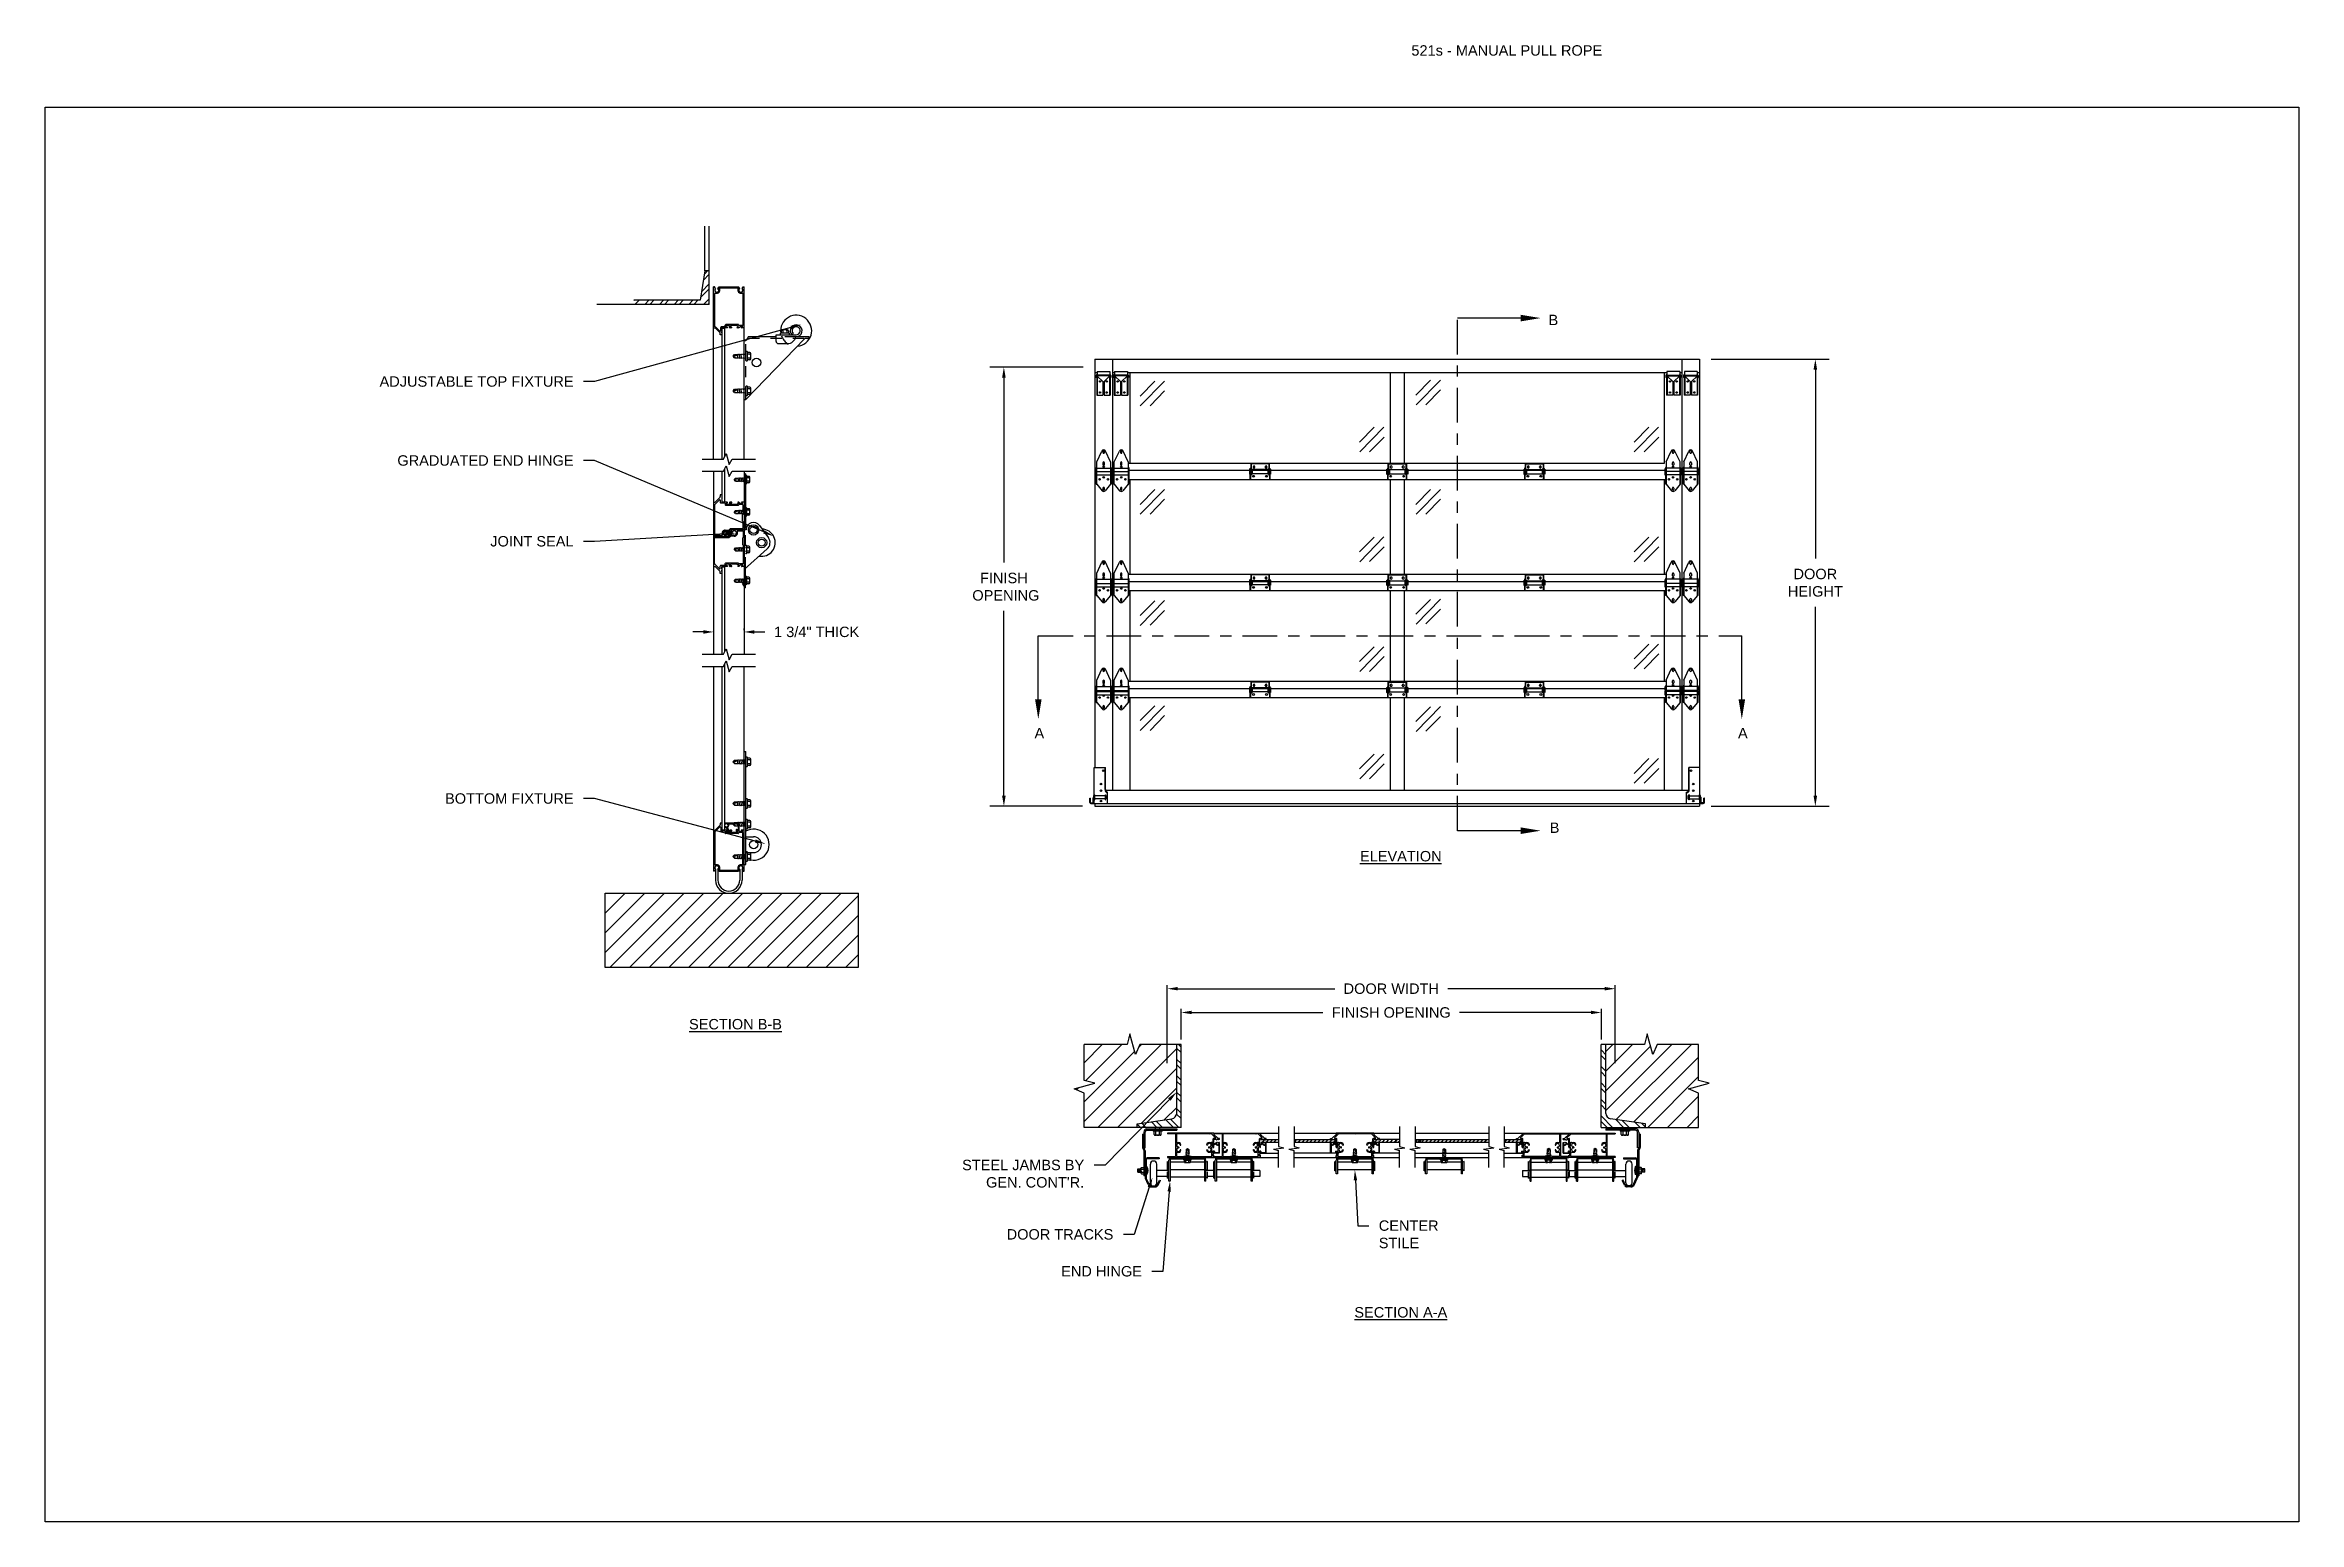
# Model space of a CAD drawing. Header units: inches. Extents: x 168.8 to 189.1, y 234.4 to 247.7.
import ezdxf
from ezdxf import colors
from ezdxf.entities.mleader import LeaderData, LeaderLine
from ezdxf.math import Vec2, Vec3

# ---------------------------------------------------------------- set-up
doc = ezdxf.new("R2010")
doc.units = ezdxf.units.IN
doc.header["$LTSCALE"] = 0.25
doc.header["$MEASUREMENT"] = 0
for name, pattern in [('CENTER', [2, 1.25, -0.25, 0.25, -0.25]), ('HIDDEN2', [0.1875, 0.125, -0.0625]), ('HIDDEN3', [0.09375, 0.0625, -0.03125])]:
    doc.linetypes.add(name, pattern=pattern)
for name, color, linetype in [('521s', 7, 'Continuous'), ('ANNOTATIONS', 1, 'Continuous'), ('SECTION CUTS', 6, 'CENTER')]:
    doc.layers.add(name, color=color, linetype=linetype)
doc.styles.add('ARIAL', font='arial.ttf', dxfattribs={"height": 0.09375})
doc.styles.get("Standard").update_dxf_attribs({"font": 'romans.shx'})
doc.dimstyles.new('STANDARD$0', dxfattribs={"dimtxt": 0.09375, "dimasz": 0.09375, "dimexe": 0.03125, "dimexo": 0.046875, "dimgap": 0.09, "dimtad": 0, "dimtih": 1, "dimtoh": 1, "dimdec": 4, "dimzin": 0, "dimdsep": 46, "dimtxsty": 'ARIAL', "dimcen": 0.09, "dimadec": 0, "dimazin": 0, "dimtfac": 1, "dimtdec": 4, "dimtofl": 0, "dimtmove": 0, "dimatfit": 1, "dimfxl": 1, "dimtolj": 1, "dimtzin": 0, "dimarcsym": 0})

msp = doc.modelspace()

# ---------------------------------------------------------------- texts
at = {"layer": 'ANNOTATIONS', "insert": (181.06988, 247.74099), "char_height": 0.09375, "width": 6.6097632, "attachment_point": 1, "line_spacing_factor": 0.86134, "style": 'ARIAL'}
msp.add_mtext('521s - MANUAL PULL ROPE', dxfattribs=at)
at = {"layer": 'ANNOTATIONS', "char_height": 0.09375, "width": 1.3823677, "attachment_point": 2, "style": 'ARIAL'}
for s, insert in [('{\\LELEVATION}', (180.97487, 240.48713)), ('{\\LSECTION B-B}', (174.98628, 238.97476)), ('{\\LSECTION A-A}', (180.97487, 236.3807))]:
    msp.add_mtext(s, dxfattribs=dict(at, insert=insert))
at = {"layer": 'SECTION CUTS', "style": 'ARIAL'}
for s, p in [('B', (182.30439, 245.22082)), ('A', (177.67758, 241.50092)), ('A', (184.00981, 241.50092)), ('B', (182.31507, 240.64956))]:
    msp.add_text(s, height=0.09375, dxfattribs=at).set_placement(p)

# ---------------------------------------------------------------- blocks, each defined once
blk = doc.blocks.new('*D1')
at = {"layer": 'ANNOTATIONS', "color": 0, "lineweight": -2, "transparency": 16777216}
for p, q in [((183.769, 244.914), (184.831, 244.914)), ((184.706, 244.821), (184.706, 243.12)), ((184.706, 240.984), (184.706, 242.685)), ((183.769, 240.89), (184.831, 240.89))]:
    blk.add_line(p, q, dxfattribs=at)
at = {"layer": 'ANNOTATIONS', "color": 0, "transparency": 16777216}
for points in [[(184.69, 244.821), (184.722, 244.821), (184.706, 244.914)], [(184.69, 240.984), (184.722, 240.984), (184.706, 240.89)]]:
    blk.add_solid(points, dxfattribs=at)
at = {"layer": 'defpoints', "color": 0, "transparency": 16777216}
for p in [(183.663, 244.914), (183.663, 240.89), (184.706, 240.89)]:
    blk.add_point(p, dxfattribs=at)
at = {"layer": 'ANNOTATIONS', "color": 0, "transparency": 16777216, "insert": (184.706, 242.902), "char_height": 0.0938, "attachment_point": 5, "style": 'ARIAL'}
blk.add_mtext('\\A1;DOOR\\PHEIGHT', dxfattribs=at)
blk = doc.blocks.new('*D2')
at = {"layer": 'ANNOTATIONS', "color": 0, "lineweight": -2, "transparency": 16777216}
for p, q in [((178.115, 244.843), (177.277, 244.843)), ((177.402, 244.749), (177.402, 243.084)), ((177.402, 240.984), (177.402, 242.649)), ((178.11, 240.89), (177.277, 240.89))]:
    blk.add_line(p, q, dxfattribs=at)
at = {"layer": 'ANNOTATIONS', "color": 0, "transparency": 16777216}
for points in [[(177.386, 244.749), (177.418, 244.749), (177.402, 244.843)], [(177.386, 240.984), (177.418, 240.984), (177.402, 240.89)]]:
    blk.add_solid(points, dxfattribs=at)
at = {"layer": 'defpoints', "color": 0, "transparency": 16777216}
for p in [(178.221, 244.843), (177.402, 240.89), (178.216, 240.89)]:
    blk.add_point(p, dxfattribs=at)
at = {"layer": 'ANNOTATIONS', "color": 0, "transparency": 16777216, "insert": (177.402, 242.866), "char_height": 0.0938, "attachment_point": 5, "style": 'ARIAL'}
blk.add_mtext('\\A1;FINISH\\P OPENING', dxfattribs=at)
blk = doc.blocks.new('*D3')
at = {"layer": 'ANNOTATIONS', "color": 0, "lineweight": -2, "transparency": 16777216}
for p, q in [((174.696, 242.459), (174.602, 242.459)), ((174.79, 242.428), (174.79, 242.49)), ((175.063, 242.476), (175.063, 242.49)), ((175.157, 242.459), (175.251, 242.459))]:
    blk.add_line(p, q, dxfattribs=at)
at = {"layer": 'ANNOTATIONS', "color": 0, "transparency": 16777216}
for points in [[(174.696, 242.475), (174.696, 242.443), (174.79, 242.459)], [(175.157, 242.475), (175.157, 242.443), (175.063, 242.459)]]:
    blk.add_solid(points, dxfattribs=at)
at = {"layer": 'defpoints', "color": 0, "transparency": 16777216}
for p in [(175.063, 242.459), (175.063, 242.429), (174.79, 242.381)]:
    blk.add_point(p, dxfattribs=at)
at = {"layer": 'ANNOTATIONS', "color": 0, "transparency": 16777216, "insert": (175.717, 242.459), "char_height": 0.09375, "attachment_point": 5, "style": 'ARIAL'}
blk.add_mtext('\\A1;1 3/4" THICK', dxfattribs=at)
blk = doc.blocks.new('*X4')
at = {"color": 0}
for p, q in [((14.05, 4.066), (14.009, 4.107)), ((14.05, 4.115), (14.027, 4.138)), ((14.05, 3.967), (14.009, 4.008)), ((14.05, 3.917), (14.009, 3.958)), ((14.05, 3.818), (14.009, 3.859)), ((14.05, 3.769), (14.009, 3.81)), ((14.05, 3.67), (14.009, 3.711)), ((14.05, 3.62), (14.009, 3.661)), ((13.882, 3.393), (13.825, 3.45)), ((13.981, 3.393), (13.912, 3.462)), ((14.03, 3.393), (13.955, 3.468)), ((14.05, 3.521), (14.009, 3.562)), ((14.05, 3.472), (14.009, 3.513)), ((13.684, 3.393), (13.654, 3.423)), ((13.733, 3.393), (13.695, 3.431)), ((13.832, 3.393), (13.782, 3.443))]:
    blk.add_line(p, q, dxfattribs=at)
blk = doc.blocks.new('*X5')
at = {"color": 0}
for p, q in [((14.268, 4.047), (14.227, 4.088)), ((14.268, 3.997), (14.227, 4.038)), ((14.268, 3.898), (14.227, 3.939)), ((14.268, 3.849), (14.227, 3.89)), ((14.268, 3.75), (14.227, 3.791)), ((14.268, 3.7), (14.227, 3.741)), ((14.268, 3.601), (14.227, 3.642)), ((14.268, 3.552), (14.227, 3.593)), ((14.327, 3.393), (14.227, 3.494)), ((14.426, 3.393), (14.356, 3.463)), ((14.476, 3.393), (14.414, 3.455)), ((14.278, 3.393), (14.227, 3.444)), ((14.575, 3.393), (14.529, 3.439)), ((14.623, 3.394), (14.587, 3.43))]:
    blk.add_line(p, q, dxfattribs=at)
blk = doc.blocks.new('*X6')
at = {"color": 0}
for p, q in [((5.055, 12.744), (5.124, 12.814)), ((5.071, 12.849), (5.124, 12.902)), ((5.08, 12.902), (5.111, 12.934)), ((4.445, 12.665), (4.449, 12.67)), ((4.454, 12.63), (4.494, 12.67)), ((4.543, 12.63), (4.582, 12.67)), ((4.587, 12.63), (4.626, 12.67)), ((4.675, 12.63), (4.715, 12.67)), ((4.719, 12.63), (4.759, 12.67)), ((4.808, 12.63), (4.847, 12.67)), ((4.852, 12.63), (4.891, 12.67)), ((4.94, 12.63), (4.98, 12.67)), ((4.985, 12.63), (5.024, 12.67)), ((5.046, 12.692), (5.124, 12.77)), ((5.073, 12.63), (5.124, 12.681)), ((5.117, 12.63), (5.124, 12.637))]:
    blk.add_line(p, q, dxfattribs=at)
blk = doc.blocks.new('*D7')
at = {"layer": 'ANNOTATIONS', "color": 0, "lineweight": -2, "transparency": 16777216}
for p, q in [((178.998, 238.791), (178.998, 239.065)), ((179.092, 239.033), (180.274, 239.033)), ((182.686, 239.033), (181.504, 239.033)), ((182.78, 238.791), (182.78, 239.065))]:
    blk.add_line(p, q, dxfattribs=at)
at = {"layer": 'ANNOTATIONS', "color": 0, "transparency": 16777216}
for points in [[(179.092, 239.049), (179.092, 239.018), (178.998, 239.033)], [(182.686, 239.049), (182.686, 239.018), (182.78, 239.033)]]:
    blk.add_solid(points, dxfattribs=at)
at = {"layer": 'defpoints', "color": 0, "transparency": 16777216}
for p in [(182.78, 239.033), (178.998, 238.744), (182.78, 238.744)]:
    blk.add_point(p, dxfattribs=at)
at = {"layer": 'ANNOTATIONS', "color": 0, "transparency": 16777216, "insert": (180.889, 239.033), "char_height": 0.09375, "attachment_point": 5, "style": 'ARIAL'}
blk.add_mtext('\\A1;FINISH OPENING', dxfattribs=at)
blk = doc.blocks.new('*D8')
at = {"layer": 'ANNOTATIONS', "color": 0, "lineweight": -2, "transparency": 16777216}
for p, q in [((178.873, 238.576), (178.873, 239.278)), ((178.967, 239.247), (180.38, 239.247)), ((182.811, 239.247), (181.398, 239.247)), ((182.905, 238.576), (182.905, 239.278))]:
    blk.add_line(p, q, dxfattribs=at)
at = {"layer": 'ANNOTATIONS', "color": 0, "transparency": 16777216}
for points in [[(178.967, 239.263), (178.967, 239.232), (178.873, 239.247)], [(182.811, 239.263), (182.811, 239.232), (182.905, 239.247)]]:
    blk.add_solid(points, dxfattribs=at)
at = {"layer": 'defpoints', "color": 0, "transparency": 16777216}
for p in [(178.873, 239.247), (178.873, 238.529), (182.905, 238.529)]:
    blk.add_point(p, dxfattribs=at)
at = {"layer": 'ANNOTATIONS', "color": 0, "transparency": 16777216, "insert": (180.889, 239.247), "char_height": 0.09375, "attachment_point": 5, "style": 'ARIAL'}
blk.add_mtext('\\A1;DOOR WIDTH', dxfattribs=at)

# ---------------------------------------------------------------- dimensions: what is measured, and where the dimension line sits
at = {"layer": 'ANNOTATIONS'}
for base, p1, p2, text, picture, middle in [((184.70588, 240.89001), (183.66278, 244.91442), (183.66278, 240.89001), 'DOOR\\PHEIGHT', '*D1', (184.70588, 242.90221)), ((177.40199, 240.89001), (178.22121, 244.84286), (178.21621, 240.89001), 'FINISH\\P OPENING', '*D2', (177.40199, 242.86643))]:
    dim = msp.add_linear_dim(base=base, p1=p1, p2=p2, angle=90, text=text, dimstyle='STANDARD$0', override={"dimexe": 0.125, "dimexo": 0.10625, "dimcen": 0.153, "dimtmove": 1}, dxfattribs=at)
    dim.commit()
    dim.dimension.update_dxf_attribs({"geometry": picture, "text_midpoint": middle})
dim = msp.add_linear_dim(base=(175.0634, 242.45896), p1=(174.78985, 242.38077), p2=(175.0634, 242.42921), text='1 3/4" THICK', dimstyle='STANDARD$0', dxfattribs=at)
dim.commit()
dim.dimension.update_dxf_attribs({"geometry": '*D3', "text_midpoint": (175.71718, 242.45896), "dimtype": 160})
for base, p1, p2, text, picture, middle in [((178.87343, 239.24725), (182.90468, 238.52938), (178.87343, 238.52938), 'DOOR WIDTH', '*D8', (180.88906, 239.24725)), ((182.77968, 239.03331), (178.99843, 238.74431), (182.77968, 238.74431), 'FINISH OPENING', '*D7', (180.88906, 239.03331))]:
    dim = msp.add_linear_dim(base=base, p1=p1, p2=p2, text=text, dimstyle='STANDARD$0', dxfattribs=at)
    dim.commit()
    dim.dimension.update_dxf_attribs({"geometry": picture, "text_midpoint": middle})

# ---------------------------------------------------------------- hatches: boundary and pattern name
at = {"layer": '521s'}
h = msp.add_hatch(dxfattribs=at)
h.set_pattern_fill('ANSI31', color=256, style=0)
h.set_pattern_definition([(45, (-0.78898, 2.92187), (-0.08838835, 0.08838835), [])])
h.paths.add_polyline_path([(176.09328, 240.10592), (173.81131, 240.10592), (173.81131, 239.44104), (176.09328, 239.44104)])
h = msp.add_hatch(dxfattribs=at)
h.set_pattern_fill('ANSI31', color=256)
h.paths.add_polyline_path([(178.95742, 238.74431), (178.62694, 238.74431), (178.58607, 238.6551), (178.53579, 238.84052), (178.51093, 238.74431), (178.12343, 238.74431), (178.12343, 238.42175), (178.21964, 238.39689), (178.03423, 238.34661), (178.12343, 238.30574), (178.12343, 237.99919), (178.60195, 237.99919), (178.60195, 238.03143), (178.91443, 238.0757, 0.3735748), (178.95742, 238.1252)])
h.paths.add_polyline_path([(183.75089, 238.39689), (183.65468, 238.42175), (183.65468, 238.74431), (183.28319, 238.74431), (183.24232, 238.6551), (183.19204, 238.84052), (183.16718, 238.74431), (182.8207, 238.74431), (182.8207, 238.1252, 0.3735748), (182.86369, 238.0757), (183.17617, 238.03143), (183.17617, 237.99919), (183.65468, 237.99919), (183.65468, 238.30574), (183.56548, 238.34661)])

# ---------------------------------------------------------------- linework, layer by layer
at = {"layer": '521s', "color": 7}
for p, q in [((174.71139, 245.71124), (174.71139, 246.11093)), ((174.75078, 245.40765), (174.75078, 246.11093)), ((174.71139, 245.71124), (174.66967, 245.44704)), ((174.75078, 245.71124), (174.71139, 245.71124)), ((174.79655, 245.56682), (174.78906, 245.56682)), ((174.78906, 244.01562), (174.78906, 245.56682)), ((174.80735, 245.55139), (174.79655, 245.56682)), ((174.79922, 245.20588), (174.79922, 245.50599)), ((174.82766, 245.55139), (174.83846, 245.56682)), ((174.83846, 245.56682), (175.01389, 245.56682)), ((174.84663, 245.55666), (175.00572, 245.55666)), ((175.02469, 245.55139), (175.01389, 245.56682)), ((175.045, 245.55139), (175.0558, 245.56682)), ((175.05313, 245.50599), (175.05313, 245.22385)), ((175.0558, 245.56682), (175.06328, 245.56682)), ((175.06328, 244.01562), (175.06328, 245.56682)), ((174.75078, 245.40765), (173.73932, 245.40765)), ((174.66967, 245.44704), (174.07174, 245.44704)), ((174.78906, 245.19572), (174.8036, 245.19572)), ((174.79922, 245.20588), (174.8078, 245.20588)), ((174.8036, 245.19572), (174.84832, 245.151)), ((174.8078, 245.20588), (174.84559, 245.16809)), ((174.84969, 245.13229), (174.84969, 245.14769)), ((174.86297, 245.13229), (174.84969, 245.13229)), ((174.8536, 245.1714), (174.8536, 245.20041)), ((174.88953, 245.2051), (174.85828, 245.2051)), ((174.86297, 245.17471), (174.86297, 245.19572)), ((174.91042, 245.19572), (174.86297, 245.19572)), ((174.86297, 245.17471), (174.86564, 245.17346)), ((174.86297, 245.1708), (174.86564, 245.17205)), ((174.86297, 245.1708), (174.86564, 245.16956)), ((174.86297, 245.1669), (174.86564, 245.16814)), ((174.86297, 245.1669), (174.86564, 245.16565)), ((174.86297, 245.16299), (174.86564, 245.16423)), ((174.86297, 245.15033), (174.86297, 245.16299)), ((174.86297, 245.15033), (174.86564, 245.14909)), ((174.86297, 245.14643), (174.86564, 245.14767)), ((174.86297, 245.14643), (174.86564, 245.14518)), ((174.86297, 245.14252), (174.86564, 245.14377)), ((174.86297, 245.14252), (174.86564, 245.14128)), ((174.86297, 245.13861), (174.86564, 245.13986)), ((174.86297, 245.13229), (174.86297, 245.13861)), ((174.8661, 244.01562), (174.8661, 245.19436)), ((174.8661, 245.19436), (174.88986, 245.19436)), ((174.88986, 244.03767), (174.88986, 245.19436)), ((174.89422, 245.20979), (174.89422, 245.22197)), ((175.01047, 245.22666), (174.89891, 245.22666)), ((174.9036, 245.2051), (174.9036, 245.21729)), ((174.93328, 245.21729), (174.9036, 245.21729)), ((174.91129, 245.20304), (174.9036, 245.2051)), ((174.91375, 245.19905), (174.91375, 245.19982)), ((174.93328, 245.20041), (174.93328, 245.21729)), ((174.94949, 245.19572), (174.93797, 245.19572)), ((175.00485, 245.21729), (174.94266, 245.21729)), ((174.94266, 245.2051), (174.94266, 245.21729)), ((174.95035, 245.20304), (174.94266, 245.2051)), ((174.95281, 245.19905), (174.95281, 245.19982)), ((174.99781, 245.19572), (175.01188, 245.20979)), ((175.0125, 245.19572), (174.99781, 245.19572)), ((175.00485, 245.20979), (175.00485, 245.21729)), ((175.01188, 245.20979), (175.00485, 245.20979)), ((175.0125, 245.19572), (175.03141, 245.20979)), ((175.04844, 245.21916), (175.01797, 245.21916)), ((175.05094, 245.20979), (175.03141, 245.20979)), ((175.03688, 245.19572), (175.05094, 245.20979)), ((175.06328, 245.19572), (175.03688, 245.19572)), ((175.61016, 245.10026), (175.07985, 244.55119)), ((175.35156, 245.11682), (175.09912, 245.11682)), ((175.35156, 245.13366), (175.53235, 245.13366)), ((175.35156, 245.07429), (175.35156, 245.13366)), ((175.46832, 245.14921), (175.39106, 245.14921)), ((175.3961, 245.16913), (175.3961, 245.14921)), ((175.45391, 245.17851), (175.40547, 245.17851)), ((175.41211, 245.16913), (175.41211, 245.14921)), ((175.44727, 245.16913), (175.44727, 245.14921)), ((175.46328, 245.16913), (175.46328, 245.14921)), ((175.5056, 245.14522), (175.49331, 245.13366)), ((175.64922, 245.11682), (175.53051, 245.11682)), ((175.64922, 245.10026), (175.64922, 245.11682)), ((174.96453, 244.94182), (174.97703, 244.95705)), ((174.96453, 244.94182), (175.00559, 244.95192)), ((174.97703, 244.92658), (174.96453, 244.94182)), ((174.96453, 244.94182), (174.99047, 244.92658)), ((174.97703, 244.95705), (175.00844, 244.95705)), ((174.97703, 244.92658), (175.00689, 244.92658)), ((175.01157, 244.92283), (175.00453, 244.95705)), ((175.00689, 244.92658), (175.01157, 244.92283)), ((175.00844, 244.95705), (175.01157, 244.9608)), ((175.01157, 244.9608), (175.01625, 244.95705)), ((175.01157, 244.92283), (175.01471, 244.92658)), ((175.01471, 244.92658), (175.01938, 244.92283)), ((175.01625, 244.95705), (175.01938, 244.9608)), ((175.01938, 244.9608), (175.02406, 244.95705)), ((175.0272, 244.92283), (175.01938, 244.9608)), ((175.01938, 244.92283), (175.02252, 244.92658)), ((175.02252, 244.92658), (175.0272, 244.92283)), ((175.02406, 244.95705), (175.0272, 244.9608)), ((175.0272, 244.9608), (175.03187, 244.95705)), ((175.0272, 244.92283), (175.03033, 244.92658)), ((175.03033, 244.92658), (175.03501, 244.92283)), ((175.03187, 244.95705), (175.03501, 244.9608)), ((175.03501, 244.9608), (175.03969, 244.95705)), ((175.04282, 244.92283), (175.03501, 244.9608)), ((175.03501, 244.92283), (175.03814, 244.92658)), ((175.03814, 244.92658), (175.04282, 244.92283)), ((175.03969, 244.95705), (175.04282, 244.9608)), ((175.04282, 244.9608), (175.0475, 244.95705)), ((175.04282, 244.92283), (175.04596, 244.92658)), ((175.04596, 244.92658), (175.05063, 244.92283)), ((175.0475, 244.95705), (175.05063, 244.9608)), ((175.05063, 244.9608), (175.05531, 244.95705)), ((175.05063, 244.92283), (175.05377, 244.92658)), ((175.05377, 244.92658), (175.05845, 244.92283)), ((175.05531, 244.95705), (175.05845, 244.9608)), ((175.05845, 244.9608), (175.06312, 244.95705)), ((175.05845, 244.92283), (175.06158, 244.92658)), ((175.06158, 244.92658), (175.06626, 244.92283)), ((175.06312, 244.95705), (175.06626, 244.9608)), ((175.06626, 244.9608), (175.07985, 244.9608)), ((175.06626, 244.92283), (175.06939, 244.92658)), ((175.06939, 244.92658), (175.07407, 244.92283)), ((175.07407, 244.92283), (175.07985, 244.92283)), ((175.07985, 244.90319), (175.07985, 244.98045)), ((175.09539, 244.90319), (175.09539, 244.98045)), ((175.11531, 244.97541), (175.09539, 244.97541)), ((175.11531, 244.9594), (175.09539, 244.9594)), ((175.11531, 244.92424), (175.09539, 244.92424)), ((175.11531, 244.90822), (175.09539, 244.90822)), ((175.12469, 244.9176), (175.12469, 244.96604)), ((175.37031, 245.05554), (175.45422, 245.05554)), ((178.22121, 244.91442), (178.22121, 241.23942)), ((178.22121, 244.91442), (183.66278, 244.91442)), ((178.37901, 244.91442), (178.37901, 241.03317)), ((183.50498, 244.91442), (183.50498, 241.03317)), ((183.66278, 244.91442), (183.66278, 241.23942)), ((175.07985, 244.59069), (175.07985, 244.66795)), ((175.09539, 244.59069), (175.09539, 244.66795)), ((175.11531, 244.66291), (175.09539, 244.66291)), ((178.22121, 244.79567), (178.24068, 244.79567)), ((178.23164, 244.76626), (178.2311, 244.75101)), ((178.2365, 244.75082), (178.2311, 244.75101)), ((178.23703, 244.76607), (178.2365, 244.75082)), ((178.23743, 244.76062), (178.23743, 244.58942)), ((178.24068, 244.80472), (178.35618, 244.80472)), ((178.24068, 244.80472), (178.24068, 244.77042)), ((178.35534, 244.77042), (178.24153, 244.77042)), ((178.24273, 244.76062), (178.24273, 244.58942)), ((178.29343, 244.71442), (178.24273, 244.76032)), ((178.29343, 244.71442), (178.29343, 244.58942)), ((178.30343, 244.71442), (178.35413, 244.76032)), ((178.30343, 244.71442), (178.30343, 244.58942)), ((178.35413, 244.76062), (178.35413, 244.58942)), ((178.35618, 244.80472), (178.35618, 244.77042)), ((178.35943, 244.76062), (178.35943, 244.58942)), ((178.35984, 244.76607), (178.36037, 244.75082)), ((178.36037, 244.75082), (178.36577, 244.75101)), ((178.36523, 244.76626), (178.36577, 244.75101)), ((178.37901, 244.79567), (178.39848, 244.79567)), ((178.38944, 244.76626), (178.3889, 244.75101)), ((178.3943, 244.75082), (178.3889, 244.75101)), ((178.39483, 244.76607), (178.3943, 244.75082)), ((178.39523, 244.76062), (178.39523, 244.58942)), ((178.39848, 244.80472), (178.51398, 244.80472)), ((178.39848, 244.80472), (178.39848, 244.77042)), ((178.51314, 244.77042), (178.39933, 244.77042)), ((178.40053, 244.76062), (178.40053, 244.58942)), ((178.45123, 244.71442), (178.40053, 244.76032)), ((178.45123, 244.71442), (178.45123, 244.58942)), ((178.46123, 244.71442), (178.51193, 244.76032)), ((178.46123, 244.71442), (178.46123, 244.58942)), ((178.51193, 244.76062), (178.51193, 244.58942)), ((178.51398, 244.80472), (178.51398, 244.77042)), ((178.51398, 244.79567), (183.37001, 244.79567)), ((178.51723, 244.76062), (178.51723, 244.58942)), ((178.51764, 244.76607), (178.51817, 244.75082)), ((178.51817, 244.75082), (178.52357, 244.75101)), ((178.52303, 244.76626), (178.52357, 244.75101)), ((178.53681, 244.79567), (178.53681, 243.97919)), ((178.62887, 244.58226), (178.75995, 244.7159)), ((178.62973, 244.49388), (178.84833, 244.71675)), ((180.87817, 244.79567), (180.87817, 243.97919)), ((181.00582, 244.79567), (181.00582, 243.97919)), ((181.11136, 244.59198), (181.24244, 244.72562)), ((181.11222, 244.5036), (181.33082, 244.72648)), ((183.34718, 243.97919), (183.34718, 244.79567)), ((183.36096, 244.76626), (183.36043, 244.75101)), ((183.36583, 244.75082), (183.36043, 244.75101)), ((183.36636, 244.76607), (183.36583, 244.75082)), ((183.36676, 244.76062), (183.36676, 244.58942)), ((183.48551, 244.80472), (183.37001, 244.80472)), ((183.37001, 244.80472), (183.37001, 244.77042)), ((183.37086, 244.77042), (183.48467, 244.77042)), ((183.37206, 244.76062), (183.37206, 244.58942)), ((183.42276, 244.71442), (183.37206, 244.76032)), ((183.42276, 244.71442), (183.42276, 244.58942)), ((183.43276, 244.71442), (183.48346, 244.76032)), ((183.43276, 244.71442), (183.43276, 244.58942)), ((183.48346, 244.76062), (183.48346, 244.58942)), ((183.48551, 244.80472), (183.48551, 244.77042)), ((183.48551, 244.79567), (183.50498, 244.79567)), ((183.48876, 244.76062), (183.48876, 244.58942)), ((183.48916, 244.76607), (183.4897, 244.75082)), ((183.4897, 244.75082), (183.49509, 244.75101)), ((183.49456, 244.76626), (183.49509, 244.75101)), ((183.51876, 244.76626), (183.51823, 244.75101)), ((183.52363, 244.75082), (183.51823, 244.75101)), ((183.52416, 244.76607), (183.52363, 244.75082)), ((183.52456, 244.76062), (183.52456, 244.58942)), ((183.64331, 244.80472), (183.52781, 244.80472)), ((183.52781, 244.80472), (183.52781, 244.77042)), ((183.52866, 244.77042), (183.64247, 244.77042)), ((183.52986, 244.76062), (183.52986, 244.58942)), ((183.58056, 244.71442), (183.52986, 244.76032)), ((183.58056, 244.71442), (183.58056, 244.58942)), ((183.59056, 244.71442), (183.64126, 244.76032)), ((183.59056, 244.71442), (183.59056, 244.58942)), ((183.64126, 244.76062), (183.64126, 244.58942)), ((183.64331, 244.80472), (183.64331, 244.77042)), ((183.64331, 244.79567), (183.66278, 244.79567)), ((183.64656, 244.76062), (183.64656, 244.58942)), ((183.64696, 244.76607), (183.6475, 244.75082)), ((183.6475, 244.75082), (183.65289, 244.75101)), ((183.65236, 244.76626), (183.65289, 244.75101)), ((174.96453, 244.62932), (174.97703, 244.64455)), ((174.96453, 244.62932), (175.00559, 244.63942)), ((174.96453, 244.62932), (174.99047, 244.61408)), ((174.97703, 244.61408), (174.96453, 244.62932)), ((174.97703, 244.64455), (175.00844, 244.64455)), ((174.97703, 244.61408), (175.00689, 244.61408)), ((175.01157, 244.61033), (175.00453, 244.64455)), ((175.00689, 244.61408), (175.01157, 244.61033)), ((175.00844, 244.64455), (175.01157, 244.6483)), ((175.01157, 244.6483), (175.01625, 244.64455)), ((175.01157, 244.61033), (175.01471, 244.61408)), ((175.01471, 244.61408), (175.01938, 244.61033)), ((175.01625, 244.64455), (175.01938, 244.6483)), ((175.0272, 244.61033), (175.01938, 244.6483)), ((175.01938, 244.6483), (175.02406, 244.64455)), ((175.01938, 244.61033), (175.02252, 244.61408)), ((175.02252, 244.61408), (175.0272, 244.61033)), ((175.02406, 244.64455), (175.0272, 244.6483)), ((175.0272, 244.6483), (175.03187, 244.64455)), ((175.0272, 244.61033), (175.03033, 244.61408)), ((175.03033, 244.61408), (175.03501, 244.61033)), ((175.03187, 244.64455), (175.03501, 244.6483)), ((175.04282, 244.61033), (175.03501, 244.6483)), ((175.03501, 244.6483), (175.03969, 244.64455)), ((175.03501, 244.61033), (175.03814, 244.61408)), ((175.03814, 244.61408), (175.04282, 244.61033)), ((175.03969, 244.64455), (175.04282, 244.6483)), ((175.04282, 244.6483), (175.0475, 244.64455)), ((175.04282, 244.61033), (175.04596, 244.61408)), ((175.04596, 244.61408), (175.05063, 244.61033)), ((175.0475, 244.64455), (175.05063, 244.6483)), ((175.05063, 244.6483), (175.05531, 244.64455)), ((175.05063, 244.61033), (175.05377, 244.61408)), ((175.05377, 244.61408), (175.05845, 244.61033)), ((175.05531, 244.64455), (175.05845, 244.6483)), ((175.05845, 244.6483), (175.06312, 244.64455)), ((175.05845, 244.61033), (175.06158, 244.61408)), ((175.06158, 244.61408), (175.06626, 244.61033)), ((175.06312, 244.64455), (175.06626, 244.6483)), ((175.06328, 244.55119), (175.07985, 244.55119)), ((175.06626, 244.6483), (175.07985, 244.6483)), ((175.06626, 244.61033), (175.06939, 244.61408)), ((175.06939, 244.61408), (175.07407, 244.61033)), ((175.07407, 244.61033), (175.07985, 244.61033)), ((175.11531, 244.6469), (175.09539, 244.6469)), ((175.11531, 244.61174), (175.09539, 244.61174)), ((175.11531, 244.59572), (175.09539, 244.59572)), ((175.12469, 244.6051), (175.12469, 244.65354)), ((178.23743, 244.58942), (178.29343, 244.58942)), ((178.30343, 244.58942), (178.35943, 244.58942)), ((178.39523, 244.58942), (178.45123, 244.58942)), ((178.46123, 244.58942), (178.51723, 244.58942)), ((178.71811, 244.49473), (178.84919, 244.62837)), ((181.2006, 244.50446), (181.33168, 244.63809)), ((183.42276, 244.58942), (183.36676, 244.58942)), ((183.48876, 244.58942), (183.43276, 244.58942)), ((183.58056, 244.58942), (183.52456, 244.58942)), ((183.64656, 244.58942), (183.59056, 244.58942)), ((180.60377, 244.16748), (180.73484, 244.30112)), ((180.60462, 244.0791), (180.82323, 244.30198)), ((183.07582, 244.16748), (183.20689, 244.30112)), ((183.07667, 244.0791), (183.29528, 244.30198)), ((174.87924, 244.01562), (174.90302, 244.06499)), ((174.90302, 244.06499), (174.92977, 243.96691)), ((178.2381, 243.98942), (178.28358, 244.08788)), ((178.29398, 244.08589), (178.29398, 244.07414)), ((178.30723, 244.07414), (178.30723, 244.08589)), ((178.3631, 243.98942), (178.31763, 244.08788)), ((178.3959, 243.98942), (178.44138, 244.08788)), ((178.45178, 244.08589), (178.45178, 244.07414)), ((178.46503, 244.07414), (178.46503, 244.08589)), ((178.5209, 243.98942), (178.47543, 244.08788)), ((180.69301, 244.07995), (180.82408, 244.21359)), ((183.16506, 244.07995), (183.29613, 244.21359)), ((183.36309, 243.98942), (183.40857, 244.08788)), ((183.41897, 244.07414), (183.41897, 244.08589)), ((183.43222, 244.08589), (183.43222, 244.07414)), ((183.48809, 243.98942), (183.44261, 244.08788)), ((183.52089, 243.98942), (183.56637, 244.08788)), ((183.57677, 244.07414), (183.57677, 244.08589)), ((183.59002, 244.08589), (183.59002, 244.07414)), ((183.64589, 243.98942), (183.60041, 244.08788)), ((174.68715, 244.01562), (174.87924, 244.01562)), ((174.68715, 243.9062), (174.87924, 243.9062)), ((174.78906, 243.9062), (174.78906, 243.32243)), ((174.8661, 243.68421), (174.8661, 243.9062)), ((174.87924, 243.9062), (174.90302, 243.95557)), ((174.88986, 243.62881), (174.88986, 243.92825)), ((174.90302, 243.95557), (174.92977, 243.85749)), ((174.92977, 243.96691), (174.9576, 244.01562)), ((174.92977, 243.85749), (174.9576, 243.9062)), ((174.9576, 244.01562), (175.16609, 244.01562)), ((174.9576, 243.9062), (175.16609, 243.9062)), ((175.0634, 243.9062), (175.0634, 243.38402)), ((175.07584, 243.88166), (175.0634, 243.88166)), ((175.07584, 243.88166), (175.07584, 243.42281)), ((175.08945, 243.79655), (175.08945, 243.86418)), ((175.10689, 243.85977), (175.08945, 243.85977)), ((175.1151, 243.80917), (175.1151, 243.85157)), ((178.22855, 243.8699), (178.22855, 243.93144)), ((178.22855, 243.93144), (178.23355, 243.92817)), ((178.22855, 243.90395), (178.23355, 243.90068)), ((178.22855, 243.8699), (178.23355, 243.87318)), ((178.23355, 243.78802), (178.23355, 243.93879)), ((178.23355, 243.93879), (178.2381, 243.93879)), ((178.2381, 243.78802), (178.2381, 243.98942)), ((178.2381, 243.93379), (178.3631, 243.93379)), ((178.2381, 243.90227), (178.3631, 243.90227)), ((178.2381, 243.87318), (178.3631, 243.87318)), ((178.29398, 243.98257), (178.29398, 243.96457)), ((178.30723, 243.96457), (178.30723, 243.98257)), ((178.3631, 243.98942), (178.3631, 243.78802)), ((178.3631, 243.93879), (178.36765, 243.93879)), ((178.36765, 243.93879), (178.36765, 243.78802)), ((178.37265, 243.93144), (178.36765, 243.92817)), ((178.37265, 243.90395), (178.36765, 243.90068)), ((178.37265, 243.8699), (178.36765, 243.87318)), ((178.37265, 243.8699), (178.37265, 243.93144)), ((178.38635, 243.8699), (178.38635, 243.93144)), ((178.38635, 243.93144), (178.39135, 243.92817)), ((178.38635, 243.90395), (178.39135, 243.90068)), ((178.38635, 243.8699), (178.39135, 243.87318)), ((178.39135, 243.78802), (178.39135, 243.93879)), ((178.39135, 243.93879), (178.3959, 243.93879)), ((178.3959, 243.78802), (178.3959, 243.98942)), ((178.3959, 243.93379), (178.5209, 243.93379)), ((178.3959, 243.90227), (178.5209, 243.90227)), ((178.3959, 243.87318), (178.5209, 243.87318)), ((178.45178, 243.98257), (178.45178, 243.96457)), ((178.46503, 243.96457), (178.46503, 243.98257)), ((178.5209, 243.98942), (178.5209, 243.78802)), ((178.5209, 243.97919), (183.34718, 243.97919)), ((178.5209, 243.93879), (178.52545, 243.93879)), ((178.52545, 243.93879), (178.52545, 243.78802)), ((178.53045, 243.93144), (178.52545, 243.92817)), ((178.53045, 243.90395), (178.52545, 243.90068)), ((178.53045, 243.8699), (178.52545, 243.87318)), ((178.53045, 243.8699), (178.53045, 243.93144)), ((178.53045, 243.91442), (180.84744, 243.91442)), ((179.61293, 243.92436), (179.61918, 243.92027)), ((179.61293, 243.92436), (179.61293, 243.87961)), ((179.61293, 243.87961), (179.61918, 243.8837)), ((179.61918, 243.83198), (179.61918, 243.93323)), ((179.61918, 243.93323), (179.62349, 243.93323)), ((179.62349, 243.83198), (179.62349, 243.93323)), ((179.62446, 243.97198), (179.62446, 243.87073)), ((179.79052, 243.97198), (179.62446, 243.97198)), ((179.62446, 243.87073), (179.62877, 243.87073)), ((179.62877, 243.97198), (179.62877, 243.87073)), ((179.63315, 243.92458), (179.63752, 243.92458)), ((179.63315, 243.87939), (179.63752, 243.87939)), ((179.63752, 243.92458), (179.63752, 243.87939)), ((179.77746, 243.92027), (179.63752, 243.92027)), ((179.77746, 243.8837), (179.63752, 243.8837)), ((179.64509, 243.9453), (179.64509, 243.94242)), ((179.66171, 243.94242), (179.66171, 243.9453)), ((179.75327, 243.94242), (179.75327, 243.9453)), ((179.7699, 243.9453), (179.7699, 243.94242)), ((179.78184, 243.92458), (179.77746, 243.92458)), ((179.77746, 243.92458), (179.77746, 243.87939)), ((179.78184, 243.87939), (179.77746, 243.87939)), ((179.78621, 243.97198), (179.78621, 243.87073)), ((179.78621, 243.87073), (179.79052, 243.87073)), ((179.79052, 243.97198), (179.79052, 243.87073)), ((179.79149, 243.93323), (179.79149, 243.83198)), ((179.79149, 243.93323), (179.7958, 243.93323)), ((179.7958, 243.93323), (179.7958, 243.83198)), ((179.80205, 243.92436), (179.7958, 243.92027)), ((179.80205, 243.87961), (179.7958, 243.8837)), ((179.80205, 243.92436), (179.80205, 243.87961)), ((180.84744, 243.92436), (180.85369, 243.92027)), ((180.84744, 243.92436), (180.84744, 243.87961)), ((180.84744, 243.87961), (180.85369, 243.8837)), ((180.85369, 243.93323), (180.85369, 243.83198)), ((180.858, 243.93323), (180.85369, 243.93323)), ((180.858, 243.93323), (180.858, 243.83198)), ((180.85897, 243.97198), (180.85897, 243.87073)), ((180.85897, 243.97198), (181.02503, 243.97198)), ((180.86328, 243.87073), (180.85897, 243.87073)), ((180.86328, 243.97198), (180.86328, 243.87073)), ((180.86765, 243.92458), (180.87203, 243.92458)), ((180.86765, 243.87939), (180.87203, 243.87939)), ((180.87203, 243.92458), (180.87203, 243.87939)), ((180.87203, 243.92027), (181.01197, 243.92027)), ((180.87203, 243.8837), (181.01197, 243.8837)), ((180.87959, 243.9453), (180.87959, 243.94242)), ((180.89622, 243.94242), (180.89622, 243.9453)), ((180.98778, 243.94242), (180.98778, 243.9453)), ((181.0044, 243.9453), (181.0044, 243.94242)), ((181.01634, 243.92458), (181.01197, 243.92458)), ((181.01197, 243.92458), (181.01197, 243.87939)), ((181.01634, 243.87939), (181.01197, 243.87939)), ((181.02072, 243.97198), (181.02072, 243.87073)), ((181.02503, 243.87073), (181.02072, 243.87073)), ((181.02503, 243.97198), (181.02503, 243.87073)), ((181.03031, 243.93323), (181.026, 243.93323)), ((181.026, 243.83198), (181.026, 243.93323)), ((181.03031, 243.83198), (181.03031, 243.93323)), ((181.03656, 243.92436), (181.03031, 243.92027)), ((181.03656, 243.87961), (181.03031, 243.8837)), ((181.03656, 243.92436), (181.03656, 243.87961)), ((181.03656, 243.91442), (183.35354, 243.91442)), ((182.08194, 243.92436), (182.08819, 243.92027)), ((182.08194, 243.92436), (182.08194, 243.87961)), ((182.08194, 243.87961), (182.08819, 243.8837)), ((182.08819, 243.93323), (182.08819, 243.83198)), ((182.0925, 243.93323), (182.08819, 243.93323)), ((182.0925, 243.93323), (182.0925, 243.83198)), ((182.09347, 243.97198), (182.09347, 243.87073)), ((182.09347, 243.97198), (182.25953, 243.97198)), ((182.09778, 243.87073), (182.09347, 243.87073)), ((182.09778, 243.97198), (182.09778, 243.87073)), ((182.10216, 243.92458), (182.10653, 243.92458)), ((182.10216, 243.87939), (182.10653, 243.87939)), ((182.10653, 243.92458), (182.10653, 243.87939)), ((182.10653, 243.92027), (182.24647, 243.92027)), ((182.10653, 243.8837), (182.24647, 243.8837)), ((182.1141, 243.9453), (182.1141, 243.94242)), ((182.13072, 243.94242), (182.13072, 243.9453)), ((182.22228, 243.94242), (182.22228, 243.9453)), ((182.23891, 243.9453), (182.23891, 243.94242)), ((182.25085, 243.92458), (182.24647, 243.92458)), ((182.24647, 243.92458), (182.24647, 243.87939)), ((182.25085, 243.87939), (182.24647, 243.87939)), ((182.25522, 243.97198), (182.25522, 243.87073)), ((182.25953, 243.87073), (182.25522, 243.87073)), ((182.25953, 243.97198), (182.25953, 243.87073)), ((182.2605, 243.83198), (182.2605, 243.93323)), ((182.26482, 243.93323), (182.2605, 243.93323)), ((182.26482, 243.83198), (182.26482, 243.93323)), ((182.27107, 243.92436), (182.26482, 243.92027)), ((182.27107, 243.87961), (182.26482, 243.8837)), ((182.27107, 243.92436), (182.27107, 243.87961)), ((183.35354, 243.93144), (183.35854, 243.92817)), ((183.35354, 243.8699), (183.35354, 243.93144)), ((183.35354, 243.90395), (183.35854, 243.90068)), ((183.35354, 243.8699), (183.35854, 243.87318)), ((183.35854, 243.93879), (183.35854, 243.78802)), ((183.36309, 243.93879), (183.35854, 243.93879)), ((183.36309, 243.98942), (183.36309, 243.78802)), ((183.48809, 243.93379), (183.36309, 243.93379)), ((183.48809, 243.90227), (183.36309, 243.90227)), ((183.48809, 243.87318), (183.36309, 243.87318)), ((183.41897, 243.96457), (183.41897, 243.98257)), ((183.43222, 243.98257), (183.43222, 243.96457)), ((183.48809, 243.78802), (183.48809, 243.98942)), ((183.49264, 243.93879), (183.48809, 243.93879)), ((183.49264, 243.78802), (183.49264, 243.93879)), ((183.49764, 243.93144), (183.49264, 243.92817)), ((183.49764, 243.90395), (183.49264, 243.90068)), ((183.49764, 243.8699), (183.49264, 243.87318)), ((183.49764, 243.8699), (183.49764, 243.93144)), ((183.51134, 243.93144), (183.51634, 243.92817)), ((183.51134, 243.8699), (183.51134, 243.93144)), ((183.51134, 243.90395), (183.51634, 243.90068)), ((183.51134, 243.8699), (183.51634, 243.87318)), ((183.51634, 243.93879), (183.51634, 243.78802)), ((183.52089, 243.93879), (183.51634, 243.93879)), ((183.52089, 243.98942), (183.52089, 243.78802)), ((183.64589, 243.93379), (183.52089, 243.93379)), ((183.64589, 243.90227), (183.52089, 243.90227)), ((183.64589, 243.87318), (183.52089, 243.87318)), ((183.57677, 243.96457), (183.57677, 243.98257)), ((183.59002, 243.98257), (183.59002, 243.96457)), ((183.64589, 243.78802), (183.64589, 243.98942)), ((183.65044, 243.93879), (183.64589, 243.93879)), ((183.65044, 243.78802), (183.65044, 243.93879)), ((183.65544, 243.93144), (183.65044, 243.92817)), ((183.65544, 243.90395), (183.65044, 243.90068)), ((183.65544, 243.8699), (183.65044, 243.87318)), ((183.65544, 243.8699), (183.65544, 243.93144)), ((174.79982, 243.60624), (174.84171, 243.64813)), ((174.8036, 243.62881), (174.84834, 243.67355)), ((174.863, 243.69228), (174.84972, 243.69228)), ((174.84972, 243.69228), (174.84972, 243.67687)), ((174.863, 243.69228), (174.863, 243.68594)), ((174.863, 243.68594), (174.86568, 243.6847)), ((174.863, 243.68204), (174.86568, 243.68328)), ((174.863, 243.68204), (174.86568, 243.68079)), ((174.863, 243.67813), (174.86568, 243.67937)), ((174.863, 243.67813), (174.86568, 243.67688)), ((174.863, 243.67422), (174.86568, 243.67547)), ((174.863, 243.67422), (174.863, 243.66156)), ((174.863, 243.66156), (174.86568, 243.66031)), ((174.863, 243.65765), (174.86568, 243.6589)), ((174.863, 243.65765), (174.86568, 243.65641)), ((174.863, 243.65374), (174.86568, 243.65499)), ((174.863, 243.65374), (174.86568, 243.6525)), ((174.863, 243.64984), (174.86568, 243.65108)), ((174.863, 243.64984), (174.863, 243.62881)), ((174.9749, 243.83037), (174.98585, 243.8437)), ((174.9749, 243.83037), (175.01084, 243.83921)), ((174.98585, 243.81703), (174.9749, 243.83037)), ((174.9749, 243.83037), (174.99761, 243.81703)), ((174.98585, 243.8437), (175.01333, 243.8437)), ((174.98585, 243.81703), (175.01198, 243.81703)), ((175.01608, 243.81375), (175.00991, 243.8437)), ((175.01198, 243.81703), (175.01608, 243.81375)), ((175.01333, 243.8437), (175.01608, 243.84698)), ((175.01608, 243.84698), (175.02017, 243.8437)), ((175.01608, 243.81375), (175.01882, 243.81703)), ((175.01882, 243.81703), (175.02292, 243.81375)), ((175.02017, 243.8437), (175.02292, 243.84698)), ((175.02292, 243.84698), (175.02701, 243.8437)), ((175.02976, 243.81375), (175.02292, 243.84698)), ((175.02292, 243.81375), (175.02566, 243.81703)), ((175.02566, 243.81703), (175.02976, 243.81375)), ((175.02701, 243.8437), (175.02976, 243.84698)), ((175.02976, 243.84698), (175.03385, 243.8437)), ((175.02976, 243.81375), (175.0325, 243.81703)), ((175.0325, 243.81703), (175.03659, 243.81375)), ((175.03385, 243.8437), (175.03659, 243.84698)), ((175.04343, 243.81375), (175.03659, 243.84698)), ((175.03659, 243.84698), (175.04069, 243.8437)), ((175.03659, 243.81375), (175.03934, 243.81703)), ((175.03934, 243.81703), (175.04343, 243.81375)), ((175.04069, 243.8437), (175.04343, 243.84698)), ((175.04343, 243.84698), (175.04753, 243.8437)), ((175.04343, 243.81375), (175.04618, 243.81703)), ((175.04618, 243.81703), (175.05027, 243.81375)), ((175.04753, 243.8437), (175.05027, 243.84698)), ((175.05711, 243.81375), (175.05027, 243.84698)), ((175.05027, 243.84698), (175.05437, 243.8437)), ((175.05027, 243.81375), (175.05302, 243.81703)), ((175.05302, 243.81703), (175.05711, 243.81375)), ((175.05437, 243.8437), (175.05711, 243.84698)), ((175.05711, 243.84698), (175.06121, 243.8437)), ((175.05711, 243.81375), (175.05985, 243.81703)), ((175.05985, 243.81703), (175.06395, 243.81375)), ((175.06121, 243.8437), (175.06395, 243.84698)), ((175.06395, 243.84698), (175.07584, 243.84698)), ((175.07079, 243.81375), (175.06395, 243.84698)), ((175.06395, 243.81375), (175.06669, 243.81703)), ((175.06669, 243.81703), (175.07079, 243.81375)), ((175.07079, 243.81375), (175.07584, 243.81375)), ((175.10689, 243.84575), (175.08945, 243.84575)), ((175.10689, 243.81498), (175.08945, 243.81498)), ((175.10689, 243.80096), (175.08945, 243.80096)), ((178.23355, 243.78802), (178.2381, 243.78802)), ((178.2381, 243.78802), (178.28622, 243.73049)), ((178.29398, 243.75369), (178.29398, 243.74194)), ((178.30723, 243.74194), (178.30723, 243.75369)), ((178.3631, 243.78802), (178.31499, 243.73049)), ((178.3631, 243.78802), (178.36765, 243.78802)), ((178.39135, 243.78802), (178.3959, 243.78802)), ((178.3959, 243.78802), (178.44402, 243.73049)), ((178.45178, 243.75369), (178.45178, 243.74194)), ((178.46503, 243.74194), (178.46503, 243.75369)), ((178.5209, 243.78802), (178.47279, 243.73049)), ((178.5209, 243.78802), (178.52545, 243.78802)), ((178.52545, 243.83198), (183.35854, 243.83198)), ((178.53681, 243.83198), (178.53681, 242.97919)), ((178.62887, 243.6069), (178.75995, 243.74054)), ((178.62973, 243.51852), (178.84833, 243.74139)), ((178.71811, 243.51937), (178.84919, 243.65301)), ((180.87817, 243.83198), (180.87817, 242.97919)), ((181.00582, 243.83198), (181.00582, 242.97919)), ((181.11136, 243.6069), (181.24244, 243.74054)), ((181.11222, 243.51852), (181.33082, 243.74139)), ((181.2006, 243.51937), (181.33168, 243.65301)), ((183.34718, 242.97919), (183.34718, 243.83198)), ((183.36309, 243.78802), (183.35854, 243.78802)), ((183.36309, 243.78802), (183.41121, 243.73049)), ((183.41897, 243.74194), (183.41897, 243.75369)), ((183.43222, 243.75369), (183.43222, 243.74194)), ((183.48809, 243.78802), (183.43997, 243.73049)), ((183.49264, 243.78802), (183.48809, 243.78802)), ((183.52089, 243.78802), (183.51634, 243.78802)), ((183.52089, 243.78802), (183.56901, 243.73049)), ((183.57677, 243.74194), (183.57677, 243.75369)), ((183.59002, 243.75369), (183.59002, 243.74194)), ((183.64589, 243.78802), (183.59777, 243.73049)), ((183.65044, 243.78802), (183.64589, 243.78802)), ((174.78906, 243.62881), (174.8036, 243.62881)), ((174.79844, 243.60292), (174.79844, 243.33181)), ((174.84972, 243.64481), (174.84972, 243.62412)), ((174.88958, 243.61943), (174.8544, 243.61943)), ((174.91047, 243.62881), (174.863, 243.62881)), ((174.89426, 243.61474), (174.89426, 243.60255)), ((175.01056, 243.59786), (174.89895, 243.59786)), ((174.91134, 243.62149), (174.90364, 243.61943)), ((174.90364, 243.61943), (174.90364, 243.60724)), ((174.93334, 243.60724), (174.90364, 243.60724)), ((174.9138, 243.62548), (174.9138, 243.62471)), ((174.93334, 243.62412), (174.93334, 243.60724)), ((174.94955, 243.62881), (174.93803, 243.62881)), ((174.95042, 243.62149), (174.94272, 243.61943)), ((174.94272, 243.61943), (174.94272, 243.60724)), ((175.00494, 243.60724), (174.94272, 243.60724)), ((174.95288, 243.62548), (174.95288, 243.62471)), ((174.9749, 243.53917), (174.98585, 243.55251)), ((174.9749, 243.53917), (175.01084, 243.54801)), ((174.98585, 243.52583), (174.9749, 243.53917)), ((174.9749, 243.53917), (174.99761, 243.52583)), ((174.98585, 243.55251), (175.01333, 243.55251)), ((174.98585, 243.52583), (175.01198, 243.52583)), ((175.019, 243.61474), (175.00494, 243.61474)), ((175.00494, 243.61474), (175.00494, 243.60724)), ((175.0076, 243.62614), (175.019, 243.61474)), ((175.01744, 243.62881), (175.00871, 243.62881)), ((175.01608, 243.52255), (175.00991, 243.55251)), ((175.01198, 243.52583), (175.01608, 243.52255)), ((175.01333, 243.55251), (175.01608, 243.55579)), ((175.01608, 243.55579), (175.02017, 243.55251)), ((175.01608, 243.52255), (175.01882, 243.52583)), ((175.01744, 243.62881), (175.03151, 243.61474)), ((175.04933, 243.60536), (175.01807, 243.60536)), ((175.01882, 243.52583), (175.02292, 243.52255)), ((175.02017, 243.55251), (175.02292, 243.55579)), ((175.02292, 243.55579), (175.02701, 243.55251)), ((175.02976, 243.52255), (175.02292, 243.55579)), ((175.02292, 243.52255), (175.02566, 243.52583)), ((175.02566, 243.52583), (175.02976, 243.52255)), ((175.02701, 243.55251), (175.02976, 243.55579)), ((175.02976, 243.55579), (175.03385, 243.55251)), ((175.02976, 243.52255), (175.0325, 243.52583)), ((175.05324, 243.61474), (175.03151, 243.61474)), ((175.0325, 243.52583), (175.03659, 243.52255)), ((175.03385, 243.55251), (175.03659, 243.55579)), ((175.04343, 243.52255), (175.03659, 243.55579)), ((175.03659, 243.55579), (175.04069, 243.55251)), ((175.03659, 243.52255), (175.03934, 243.52583)), ((175.03934, 243.52583), (175.04343, 243.52255)), ((175.04069, 243.55251), (175.04343, 243.55579)), ((175.04184, 243.62614), (175.05324, 243.61474)), ((175.0634, 243.62881), (175.04294, 243.62881)), ((175.04343, 243.55579), (175.04753, 243.55251)), ((175.04343, 243.52255), (175.04618, 243.52583)), ((175.04618, 243.52583), (175.05027, 243.52255)), ((175.04753, 243.55251), (175.05027, 243.55579)), ((175.04933, 243.51369), (175.05402, 243.51837)), ((175.04933, 243.45507), (175.04933, 243.51369)), ((175.04933, 243.45507), (175.05402, 243.45038)), ((175.05711, 243.52255), (175.05027, 243.55579)), ((175.05027, 243.55579), (175.05437, 243.55251)), ((175.05027, 243.52255), (175.05302, 243.52583)), ((175.05302, 243.52583), (175.05711, 243.52255)), ((175.05402, 243.51837), (175.05402, 243.60067)), ((175.05402, 243.3934), (175.05402, 243.45038)), ((175.05437, 243.55251), (175.05711, 243.55579)), ((175.06162, 243.52125), (175.05683, 243.52125)), ((175.05711, 243.55579), (175.06121, 243.55251)), ((175.05711, 243.52255), (175.05985, 243.52583)), ((175.05985, 243.52583), (175.06395, 243.52255)), ((175.06121, 243.55251), (175.06395, 243.55579)), ((175.07584, 243.58253), (175.0634, 243.58253)), ((175.06395, 243.55579), (175.07584, 243.55579)), ((175.07079, 243.52255), (175.06395, 243.55579)), ((175.06395, 243.52255), (175.06669, 243.52583)), ((175.06669, 243.52583), (175.07079, 243.52255)), ((175.07079, 243.52255), (175.07584, 243.52255)), ((175.08945, 243.50535), (175.08945, 243.57299)), ((175.10689, 243.56858), (175.08945, 243.56858)), ((175.10689, 243.55456), (175.08945, 243.55456)), ((175.10689, 243.52378), (175.08945, 243.52378)), ((175.10689, 243.50976), (175.08945, 243.50976)), ((175.1151, 243.51797), (175.1151, 243.56037)), ((174.78906, 243.31306), (174.78906, 242.2578)), ((174.79375, 243.31774), (174.92367, 243.31774)), ((174.79844, 243.07384), (174.79844, 243.30368)), ((174.86383, 243.32712), (174.80313, 243.32712)), ((174.80313, 243.30837), (174.92739, 243.30837)), ((174.89426, 243.32009), (174.89192, 243.31774)), ((174.89426, 243.37628), (174.92487, 243.37628)), ((174.89426, 243.36691), (174.92859, 243.36691)), ((174.89426, 243.36309), (174.93506, 243.36309)), ((174.89661, 243.31774), (174.89426, 243.32009)), ((174.90346, 243.36021), (174.92586, 243.36021)), ((174.92162, 243.34008), (174.91677, 243.31774)), ((174.93739, 243.3289), (174.92688, 243.31902)), ((174.92808, 243.37756), (174.93859, 243.38744)), ((174.9411, 243.31952), (174.9306, 243.30964)), ((174.9318, 243.36818), (174.94231, 243.37806)), ((174.97492, 243.33017), (174.9406, 243.33017)), ((175.04933, 243.38871), (174.9418, 243.38871)), ((174.97492, 243.32079), (174.94432, 243.32079)), ((175.05871, 243.37933), (174.94552, 243.37933)), ((174.94756, 243.357), (174.95241, 243.37933)), ((174.97258, 243.37933), (174.97492, 243.37699)), ((174.97492, 243.37699), (174.97727, 243.37933)), ((175.00535, 243.36995), (175.04933, 243.36995)), ((175.04933, 243.30391), (175.05402, 243.3086)), ((175.04933, 243.30391), (175.04933, 243.24529)), ((175.04933, 243.24529), (175.05402, 243.2406)), ((175.05402, 243.36526), (175.05402, 243.3086)), ((175.05402, 243.2406), (175.05402, 243.07608)), ((175.08276, 243.38594), (175.0634, 243.41948)), ((175.08221, 243.37736), (175.0634, 243.37736)), ((175.0634, 243.37464), (175.0634, 242.2578)), ((175.08731, 243.40295), (175.07584, 243.42281)), ((175.20271, 243.4167), (175.28271, 243.30724)), ((180.60377, 243.18004), (180.73484, 243.31368)), ((180.60462, 243.09166), (180.82323, 243.31454)), ((183.07582, 243.18004), (183.20689, 243.31368)), ((183.07667, 243.09166), (183.29528, 243.31454)), ((174.78906, 243.04795), (174.8036, 243.04795)), ((174.79982, 243.07052), (174.84171, 243.02863)), ((174.8036, 243.04795), (174.84834, 243.00321)), ((174.84972, 243.03194), (174.84972, 243.05263)), ((174.88958, 243.05732), (174.8544, 243.05732)), ((174.91047, 243.04795), (174.863, 243.04795)), ((174.863, 243.02692), (174.863, 243.04795)), ((174.86613, 242.2578), (174.86613, 243.04658)), ((174.86613, 243.04658), (174.88989, 243.04658)), ((174.88989, 242.27991), (174.88989, 243.04658)), ((174.89426, 243.06201), (174.89426, 243.07421)), ((175.01056, 243.0789), (174.89895, 243.0789)), ((174.90364, 243.05732), (174.90364, 243.06952)), ((174.93334, 243.06952), (174.90364, 243.06952)), ((174.91134, 243.05526), (174.90364, 243.05732)), ((174.9138, 243.05127), (174.9138, 243.05205)), ((174.93334, 243.05263), (174.93334, 243.06952)), ((174.94955, 243.04795), (174.93803, 243.04795)), ((174.94272, 243.05732), (174.94272, 243.06952)), ((175.00494, 243.06952), (174.94272, 243.06952)), ((174.95042, 243.05526), (174.94272, 243.05732)), ((174.95288, 243.05127), (174.95288, 243.05205)), ((174.9749, 243.20195), (174.98585, 243.21528)), ((174.9749, 243.20195), (175.01084, 243.21079)), ((174.98585, 243.18861), (174.9749, 243.20195)), ((174.9749, 243.20195), (174.99761, 243.18861)), ((174.98585, 243.21528), (175.01333, 243.21528)), ((174.98585, 243.18861), (175.01198, 243.18861)), ((175.00494, 243.06201), (175.00494, 243.06952)), ((175.019, 243.06201), (175.00494, 243.06201)), ((175.0076, 243.05061), (175.019, 243.06201)), ((175.01744, 243.04795), (175.00871, 243.04795)), ((175.01608, 243.18533), (175.00991, 243.21528)), ((175.01198, 243.18861), (175.01608, 243.18533)), ((175.01333, 243.21528), (175.01608, 243.21857)), ((175.01608, 243.21857), (175.02017, 243.21528)), ((175.01608, 243.18533), (175.01882, 243.18861)), ((175.01744, 243.04795), (175.03151, 243.06201)), ((175.04933, 243.07139), (175.01807, 243.07139)), ((175.01882, 243.18861), (175.02292, 243.18533)), ((175.02017, 243.21528), (175.02292, 243.21857)), ((175.02292, 243.21857), (175.02701, 243.21528)), ((175.02976, 243.18533), (175.02292, 243.21857)), ((175.02292, 243.18533), (175.02566, 243.18861)), ((175.02566, 243.18861), (175.02976, 243.18533)), ((175.02701, 243.21528), (175.02976, 243.21857)), ((175.02976, 243.21857), (175.03385, 243.21528)), ((175.02976, 243.18533), (175.0325, 243.18861)), ((175.05324, 243.06201), (175.03151, 243.06201)), ((175.0325, 243.18861), (175.03659, 243.18533)), ((175.03385, 243.21528), (175.03659, 243.21857)), ((175.04343, 243.18533), (175.03659, 243.21857)), ((175.03659, 243.21857), (175.04069, 243.21528)), ((175.03659, 243.18533), (175.03934, 243.18861)), ((175.03934, 243.18861), (175.04343, 243.18533)), ((175.04069, 243.21528), (175.04343, 243.21857)), ((175.04184, 243.05061), (175.05324, 243.06201)), ((175.0634, 243.04795), (175.04294, 243.04795)), ((175.04343, 243.21857), (175.04753, 243.21528)), ((175.04343, 243.18533), (175.04618, 243.18861)), ((175.04618, 243.18861), (175.05027, 243.18533)), ((175.04753, 243.21528), (175.05027, 243.21857)), ((175.05711, 243.18533), (175.05027, 243.21857)), ((175.05027, 243.21857), (175.05437, 243.21528)), ((175.05027, 243.18533), (175.05302, 243.18861)), ((175.05302, 243.18861), (175.05711, 243.18533)), ((175.05437, 243.21528), (175.05711, 243.21857)), ((175.05711, 243.21857), (175.06121, 243.21528)), ((175.05711, 243.18533), (175.05985, 243.18861)), ((175.05985, 243.18861), (175.06395, 243.18533)), ((175.06121, 243.21528), (175.06395, 243.21857)), ((175.0634, 243.02049), (175.27204, 243.20662)), ((175.06395, 243.21857), (175.07584, 243.21857)), ((175.07079, 243.18533), (175.06395, 243.21857)), ((175.06395, 243.18533), (175.06669, 243.18861)), ((175.06669, 243.18861), (175.07079, 243.18533)), ((175.07079, 243.18533), (175.07584, 243.18533)), ((175.08945, 243.16813), (175.08945, 243.23576)), ((175.10689, 243.23136), (175.08945, 243.23136)), ((175.10689, 243.21734), (175.08945, 243.21734)), ((175.10689, 243.18656), (175.08945, 243.18656)), ((175.10689, 243.17254), (175.08945, 243.17254)), ((175.1151, 243.18075), (175.1151, 243.22315)), ((178.2381, 242.98942), (178.28358, 243.08788)), ((178.29398, 243.08589), (178.29398, 243.07414)), ((178.30723, 243.07414), (178.30723, 243.08589)), ((178.3631, 242.98942), (178.31763, 243.08788)), ((178.3959, 242.98942), (178.44138, 243.08788)), ((178.45178, 243.08589), (178.45178, 243.07414)), ((178.46503, 243.07414), (178.46503, 243.08589)), ((178.5209, 242.98942), (178.47543, 243.08788)), ((180.69301, 243.09252), (180.82408, 243.22615)), ((183.16506, 243.09252), (183.29613, 243.22615)), ((183.36309, 242.98942), (183.40857, 243.08788)), ((183.41897, 243.07414), (183.41897, 243.08589)), ((183.43222, 243.08589), (183.43222, 243.07414)), ((183.48809, 242.98942), (183.44261, 243.08788)), ((183.52089, 242.98942), (183.56637, 243.08788)), ((183.57677, 243.07414), (183.57677, 243.08589)), ((183.59002, 243.08589), (183.59002, 243.07414)), ((183.64589, 242.98942), (183.60041, 243.08788)), ((174.84972, 242.98448), (174.84972, 242.99989)), ((174.863, 242.98448), (174.84972, 242.98448)), ((174.863, 243.02692), (174.86568, 243.02568)), ((174.863, 243.02301), (174.86568, 243.02426)), ((174.863, 243.02301), (174.86568, 243.02177)), ((174.863, 243.0191), (174.86568, 243.02035)), ((174.863, 243.0191), (174.86568, 243.01786)), ((174.863, 243.0152), (174.86568, 243.01644)), ((174.863, 243.00254), (174.863, 243.0152)), ((174.863, 243.00254), (174.86568, 243.00129)), ((174.863, 242.99863), (174.86568, 242.99987)), ((174.863, 242.99863), (174.86568, 242.99738)), ((174.863, 242.99472), (174.86568, 242.99597)), ((174.863, 242.99472), (174.86568, 242.99347)), ((174.863, 242.99081), (174.86568, 242.99206)), ((174.863, 242.98448), (174.863, 242.99081)), ((174.9749, 242.92163), (174.98585, 242.93496)), ((174.9749, 242.92163), (175.01084, 242.93047)), ((174.9749, 242.92163), (174.99761, 242.90829)), ((174.98585, 242.90829), (174.9749, 242.92163)), ((174.98585, 242.93496), (175.01333, 242.93496)), ((174.98585, 242.90829), (175.01198, 242.90829)), ((175.01608, 242.90501), (175.00991, 242.93496)), ((175.01198, 242.90829), (175.01608, 242.90501)), ((175.01333, 242.93496), (175.01608, 242.93825)), ((175.01608, 242.93825), (175.02017, 242.93496)), ((175.01608, 242.90501), (175.01882, 242.90829)), ((175.01882, 242.90829), (175.02292, 242.90501)), ((175.02017, 242.93496), (175.02292, 242.93825)), ((175.02976, 242.90501), (175.02292, 242.93825)), ((175.02292, 242.93825), (175.02701, 242.93496)), ((175.02292, 242.90501), (175.02566, 242.90829)), ((175.02566, 242.90829), (175.02976, 242.90501)), ((175.02701, 242.93496), (175.02976, 242.93825)), ((175.02976, 242.93825), (175.03385, 242.93496)), ((175.02976, 242.90501), (175.0325, 242.90829)), ((175.0325, 242.90829), (175.03659, 242.90501)), ((175.03385, 242.93496), (175.03659, 242.93825)), ((175.03659, 242.93825), (175.04069, 242.93496)), ((175.04343, 242.90501), (175.03659, 242.93825)), ((175.03659, 242.90501), (175.03934, 242.90829)), ((175.03934, 242.90829), (175.04343, 242.90501)), ((175.04069, 242.93496), (175.04343, 242.93825)), ((175.04343, 242.93825), (175.04753, 242.93496)), ((175.04343, 242.90501), (175.04618, 242.90829)), ((175.04618, 242.90829), (175.05027, 242.90501)), ((175.04753, 242.93496), (175.05027, 242.93825)), ((175.05027, 242.93825), (175.05437, 242.93496)), ((175.05711, 242.90501), (175.05027, 242.93825)), ((175.05027, 242.90501), (175.05302, 242.90829)), ((175.06116, 242.92442), (175.0519, 242.90363)), ((175.06116, 242.8726), (175.0519, 242.89339)), ((175.05302, 242.90829), (175.05711, 242.90501)), ((175.06278, 242.9237), (175.05353, 242.90291)), ((175.06278, 242.87333), (175.05353, 242.89412)), ((175.05437, 242.93496), (175.05711, 242.93825)), ((175.05711, 242.93825), (175.06121, 242.93496)), ((175.05711, 242.90501), (175.05985, 242.90829)), ((175.05985, 242.90829), (175.06395, 242.90501)), ((175.06121, 242.93496), (175.06395, 242.93825)), ((175.07584, 242.85584), (175.0634, 242.85584)), ((175.07079, 242.90501), (175.06395, 242.93825)), ((175.06395, 242.93825), (175.07584, 242.93825)), ((175.06395, 242.90501), (175.06669, 242.90829)), ((175.06669, 242.90829), (175.07079, 242.90501)), ((175.07079, 242.90501), (175.07584, 242.90501)), ((175.07584, 242.85584), (175.07584, 243.03159)), ((175.08945, 242.88781), (175.08945, 242.95544)), ((175.10689, 242.95103), (175.08945, 242.95103)), ((175.10689, 242.93701), (175.08945, 242.93701)), ((175.10689, 242.90624), (175.08945, 242.90624)), ((175.10689, 242.89222), (175.08945, 242.89222)), ((175.1151, 242.90043), (175.1151, 242.94283)), ((178.22855, 242.93144), (178.23355, 242.92817)), ((178.22855, 242.89739), (178.22855, 242.93144)), ((178.22855, 242.89739), (178.23355, 242.90067)), ((178.22855, 242.86268), (178.22855, 242.89673)), ((178.22855, 242.89673), (178.23355, 242.89345)), ((178.22855, 242.86268), (178.23355, 242.86595)), ((178.23355, 242.78802), (178.23355, 242.93879)), ((178.23355, 242.93879), (178.2381, 242.93879)), ((178.2381, 242.78802), (178.2381, 242.98942)), ((178.2381, 242.93379), (178.3631, 242.93379)), ((178.2381, 242.89504), (178.3631, 242.89504)), ((178.2381, 242.86595), (178.3631, 242.86595)), ((178.29398, 242.98257), (178.29398, 242.96457)), ((178.30723, 242.96457), (178.30723, 242.98257)), ((178.3631, 242.98942), (178.3631, 242.78802)), ((178.3631, 242.93879), (178.36765, 242.93879)), ((178.36765, 242.93879), (178.36765, 242.78802)), ((178.37265, 242.93144), (178.36765, 242.92817)), ((178.37265, 242.89739), (178.36765, 242.90067)), ((178.37265, 242.89673), (178.36765, 242.89345)), ((178.37265, 242.86268), (178.36765, 242.86595)), ((178.37265, 242.89739), (178.37265, 242.93144)), ((178.37265, 242.86268), (178.37265, 242.89673)), ((178.38635, 242.93144), (178.39135, 242.92817)), ((178.38635, 242.89739), (178.38635, 242.93144)), ((178.38635, 242.89739), (178.39135, 242.90067)), ((178.38635, 242.86268), (178.38635, 242.89673)), ((178.38635, 242.89673), (178.39135, 242.89345)), ((178.38635, 242.86268), (178.39135, 242.86595)), ((178.39135, 242.78802), (178.39135, 242.93879)), ((178.39135, 242.93879), (178.3959, 242.93879)), ((178.3959, 242.78802), (178.3959, 242.98942)), ((178.3959, 242.93379), (178.5209, 242.93379)), ((178.3959, 242.89504), (178.5209, 242.89504)), ((178.3959, 242.86595), (178.5209, 242.86595)), ((178.45178, 242.98257), (178.45178, 242.96457)), ((178.46503, 242.96457), (178.46503, 242.98257)), ((178.5209, 242.98942), (178.5209, 242.78802)), ((178.5209, 242.97919), (183.36309, 242.97919)), ((178.5209, 242.93879), (178.52545, 242.93879)), ((178.52545, 242.93879), (178.52545, 242.78802)), ((178.53045, 242.93144), (178.52545, 242.92817)), ((178.53045, 242.89739), (178.52545, 242.90067)), ((178.53045, 242.89673), (178.52545, 242.89345)), ((178.53045, 242.86268), (178.52545, 242.86595)), ((178.53045, 242.89739), (178.53045, 242.93144)), ((178.53045, 242.91442), (180.84744, 242.91442)), ((178.53045, 242.86268), (178.53045, 242.89673)), ((179.61293, 242.92436), (179.61918, 242.92027)), ((179.61293, 242.92436), (179.61293, 242.87961)), ((179.61293, 242.87961), (179.61918, 242.8837)), ((179.61918, 242.83198), (179.61918, 242.93323)), ((179.61918, 242.93323), (179.62349, 242.93323)), ((179.62349, 242.83198), (179.62349, 242.93323)), ((179.62446, 242.97198), (179.62446, 242.87073)), ((179.79052, 242.97198), (179.62446, 242.97198)), ((179.62446, 242.87073), (179.62877, 242.87073)), ((179.62877, 242.97198), (179.62877, 242.87073)), ((179.63315, 242.92458), (179.63752, 242.92458)), ((179.63315, 242.87939), (179.63752, 242.87939)), ((179.63752, 242.92458), (179.63752, 242.87939)), ((179.77746, 242.92027), (179.63752, 242.92027)), ((179.77746, 242.8837), (179.63752, 242.8837)), ((179.64509, 242.9453), (179.64509, 242.94242)), ((179.66171, 242.94242), (179.66171, 242.9453)), ((179.75327, 242.94242), (179.75327, 242.9453)), ((179.7699, 242.9453), (179.7699, 242.94242)), ((179.78184, 242.92458), (179.77746, 242.92458)), ((179.77746, 242.92458), (179.77746, 242.87939)), ((179.78184, 242.87939), (179.77746, 242.87939)), ((179.78621, 242.97198), (179.78621, 242.87073)), ((179.78621, 242.87073), (179.79052, 242.87073)), ((179.79052, 242.97198), (179.79052, 242.87073)), ((179.79149, 242.93323), (179.79149, 242.83198)), ((179.79149, 242.93323), (179.7958, 242.93323)), ((179.7958, 242.93323), (179.7958, 242.83198)), ((179.80205, 242.92436), (179.7958, 242.92027)), ((179.80205, 242.87961), (179.7958, 242.8837)), ((179.80205, 242.92436), (179.80205, 242.87961)), ((180.84744, 242.92436), (180.85369, 242.92027)), ((180.84744, 242.92436), (180.84744, 242.87961)), ((180.84744, 242.87961), (180.85369, 242.8837)), ((180.85369, 242.93323), (180.85369, 242.83198)), ((180.858, 242.93323), (180.85369, 242.93323)), ((180.858, 242.93323), (180.858, 242.83198)), ((180.85897, 242.97198), (180.85897, 242.87073)), ((180.85897, 242.97198), (181.02503, 242.97198)), ((180.86328, 242.87073), (180.85897, 242.87073)), ((180.86328, 242.97198), (180.86328, 242.87073)), ((180.86765, 242.92458), (180.87203, 242.92458)), ((180.86765, 242.87939), (180.87203, 242.87939)), ((180.87203, 242.92458), (180.87203, 242.87939)), ((180.87203, 242.92027), (181.01197, 242.92027)), ((180.87203, 242.8837), (181.01197, 242.8837)), ((180.87959, 242.9453), (180.87959, 242.94242)), ((180.89622, 242.94242), (180.89622, 242.9453)), ((180.98778, 242.94242), (180.98778, 242.9453)), ((181.0044, 242.9453), (181.0044, 242.94242)), ((181.01634, 242.92458), (181.01197, 242.92458)), ((181.01197, 242.92458), (181.01197, 242.87939)), ((181.01634, 242.87939), (181.01197, 242.87939)), ((181.02072, 242.97198), (181.02072, 242.87073)), ((181.02503, 242.87073), (181.02072, 242.87073)), ((181.02503, 242.97198), (181.02503, 242.87073)), ((181.026, 242.83198), (181.026, 242.93323)), ((181.03031, 242.93323), (181.026, 242.93323)), ((181.03031, 242.83198), (181.03031, 242.93323)), ((181.03656, 242.92436), (181.03031, 242.92027)), ((181.03656, 242.87961), (181.03031, 242.8837)), ((181.03656, 242.92436), (181.03656, 242.87961)), ((181.03656, 242.91442), (183.35354, 242.91442)), ((182.08194, 242.92436), (182.08819, 242.92027)), ((182.08194, 242.92436), (182.08194, 242.87961)), ((182.08194, 242.87961), (182.08819, 242.8837)), ((182.08819, 242.93323), (182.08819, 242.83198)), ((182.0925, 242.93323), (182.08819, 242.93323)), ((182.0925, 242.93323), (182.0925, 242.83198)), ((182.09347, 242.97198), (182.09347, 242.87073)), ((182.09347, 242.97198), (182.25953, 242.97198)), ((182.09778, 242.87073), (182.09347, 242.87073)), ((182.09778, 242.97198), (182.09778, 242.87073)), ((182.10216, 242.92458), (182.10653, 242.92458)), ((182.10216, 242.87939), (182.10653, 242.87939)), ((182.10653, 242.92458), (182.10653, 242.87939)), ((182.10653, 242.92027), (182.24647, 242.92027)), ((182.10653, 242.8837), (182.24647, 242.8837)), ((182.1141, 242.9453), (182.1141, 242.94242)), ((182.13072, 242.94242), (182.13072, 242.9453)), ((182.22228, 242.94242), (182.22228, 242.9453)), ((182.23891, 242.9453), (182.23891, 242.94242)), ((182.25085, 242.92458), (182.24647, 242.92458)), ((182.24647, 242.92458), (182.24647, 242.87939)), ((182.25085, 242.87939), (182.24647, 242.87939)), ((182.25522, 242.97198), (182.25522, 242.87073)), ((182.25953, 242.87073), (182.25522, 242.87073)), ((182.25953, 242.97198), (182.25953, 242.87073)), ((182.2605, 242.83198), (182.2605, 242.93323)), ((182.26482, 242.93323), (182.2605, 242.93323)), ((182.26482, 242.83198), (182.26482, 242.93323)), ((182.27107, 242.92436), (182.26482, 242.92027)), ((182.27107, 242.87961), (182.26482, 242.8837)), ((182.27107, 242.92436), (182.27107, 242.87961)), ((183.35354, 242.93144), (183.35854, 242.92817)), ((183.35354, 242.89739), (183.35354, 242.93144)), ((183.35354, 242.89739), (183.35854, 242.90067)), ((183.35354, 242.86268), (183.35354, 242.89673)), ((183.35354, 242.89673), (183.35854, 242.89345)), ((183.35354, 242.86268), (183.35854, 242.86595)), ((183.35854, 242.93879), (183.35854, 242.78802)), ((183.36309, 242.93879), (183.35854, 242.93879)), ((183.36309, 242.98942), (183.36309, 242.78802)), ((183.48809, 242.93379), (183.36309, 242.93379)), ((183.48809, 242.89504), (183.36309, 242.89504)), ((183.48809, 242.86595), (183.36309, 242.86595)), ((183.41897, 242.96457), (183.41897, 242.98257)), ((183.43222, 242.98257), (183.43222, 242.96457)), ((183.48809, 242.78802), (183.48809, 242.98942)), ((183.49264, 242.93879), (183.48809, 242.93879)), ((183.49264, 242.78802), (183.49264, 242.93879)), ((183.49764, 242.93144), (183.49264, 242.92817)), ((183.49764, 242.89739), (183.49264, 242.90067)), ((183.49764, 242.89673), (183.49264, 242.89345)), ((183.49764, 242.86268), (183.49264, 242.86595)), ((183.49764, 242.89739), (183.49764, 242.93144)), ((183.49764, 242.86268), (183.49764, 242.89673)), ((183.51134, 242.93144), (183.51634, 242.92817)), ((183.51134, 242.89739), (183.51134, 242.93144)), ((183.51134, 242.89739), (183.51634, 242.90067)), ((183.51134, 242.86268), (183.51134, 242.89673)), ((183.51134, 242.89673), (183.51634, 242.89345)), ((183.51134, 242.86268), (183.51634, 242.86595)), ((183.51634, 242.93879), (183.51634, 242.78802)), ((183.52089, 242.93879), (183.51634, 242.93879)), ((183.52089, 242.98942), (183.52089, 242.78802)), ((183.64589, 242.93379), (183.52089, 242.93379)), ((183.64589, 242.89504), (183.52089, 242.89504)), ((183.64589, 242.86595), (183.52089, 242.86595)), ((183.57677, 242.96457), (183.57677, 242.98257)), ((183.59002, 242.98257), (183.59002, 242.96457)), ((183.64589, 242.78802), (183.64589, 242.98942)), ((183.65044, 242.93879), (183.64589, 242.93879)), ((183.65044, 242.78802), (183.65044, 242.93879)), ((183.65544, 242.93144), (183.65044, 242.92817)), ((183.65544, 242.89739), (183.65044, 242.90067)), ((183.65544, 242.89673), (183.65044, 242.89345)), ((183.65544, 242.86268), (183.65044, 242.86595)), ((183.65544, 242.89739), (183.65544, 242.93144)), ((183.65544, 242.86268), (183.65544, 242.89673)), ((178.23355, 242.78802), (178.2381, 242.78802)), ((178.2381, 242.78802), (178.28622, 242.73049)), ((178.29398, 242.75369), (178.29398, 242.74194)), ((178.30723, 242.74194), (178.30723, 242.75369)), ((178.3631, 242.78802), (178.31499, 242.73049)), ((178.3631, 242.78802), (178.36765, 242.78802)), ((178.39135, 242.78802), (178.3959, 242.78802)), ((178.3959, 242.78802), (178.44402, 242.73049)), ((178.45178, 242.75369), (178.45178, 242.74194)), ((178.46503, 242.74194), (178.46503, 242.75369)), ((178.5209, 242.78802), (178.47279, 242.73049)), ((178.5209, 242.78802), (178.52545, 242.78802)), ((178.52545, 242.83198), (183.35854, 242.83198)), ((178.53681, 242.83198), (178.53681, 242.01472)), ((178.62887, 242.6069), (178.75995, 242.74054)), ((178.62973, 242.51852), (178.84833, 242.74139)), ((178.71811, 242.51937), (178.84919, 242.65301)), ((180.87817, 242.83198), (180.87817, 242.01472)), ((181.00582, 242.83198), (181.00582, 242.01472)), ((181.11136, 242.61861), (181.24244, 242.75225)), ((181.11222, 242.53023), (181.33082, 242.7531)), ((181.2006, 242.53108), (181.33168, 242.66472)), ((183.34718, 242.01472), (183.34718, 242.83198)), ((183.36309, 242.78802), (183.35854, 242.78802)), ((183.36309, 242.78802), (183.41121, 242.73049)), ((183.41897, 242.74194), (183.41897, 242.75369)), ((183.43222, 242.75369), (183.43222, 242.74194)), ((183.48809, 242.78802), (183.43997, 242.73049)), ((183.49264, 242.78802), (183.48809, 242.78802)), ((183.52089, 242.78802), (183.51634, 242.78802)), ((183.52089, 242.78802), (183.56901, 242.73049)), ((183.57677, 242.74194), (183.57677, 242.75369)), ((183.59002, 242.75369), (183.59002, 242.74194)), ((183.64589, 242.78802), (183.59777, 242.73049)), ((183.65044, 242.78802), (183.64589, 242.78802)), ((174.68715, 242.2578), (174.87924, 242.2578)), ((174.87924, 242.2578), (174.90302, 242.30717)), ((174.90302, 242.30717), (174.92977, 242.20909)), ((174.92977, 242.20909), (174.9576, 242.2578)), ((174.9576, 242.2578), (175.16609, 242.2578)), ((180.60377, 242.19175), (180.73484, 242.32539)), ((180.60462, 242.10337), (180.82323, 242.32625)), ((180.69301, 242.10423), (180.82408, 242.23786)), ((183.07582, 242.21558), (183.20689, 242.34921)), ((183.07667, 242.12719), (183.29528, 242.35007)), ((183.16506, 242.12805), (183.29613, 242.26169)), ((174.68715, 242.14838), (174.87924, 242.14838)), ((174.78906, 242.14838), (174.78906, 240.30435)), ((174.86613, 240.67544), (174.86613, 242.14838)), ((174.87924, 242.14838), (174.90302, 242.19775)), ((174.88989, 240.67544), (174.88989, 242.17049)), ((174.90302, 242.19775), (174.92977, 242.09967)), ((174.92977, 242.09967), (174.9576, 242.14838)), ((174.9576, 242.14838), (175.16609, 242.14838)), ((175.06328, 240.30435), (175.06328, 242.14838)), ((178.2381, 242.02495), (178.28358, 242.12341)), ((178.2381, 241.82355), (178.2381, 242.02495)), ((178.29398, 242.12142), (178.29398, 242.10967)), ((178.30723, 242.10967), (178.30723, 242.12142)), ((178.3631, 242.02495), (178.31763, 242.12341)), ((178.3631, 242.02495), (178.3631, 241.82355)), ((178.3959, 242.02495), (178.44138, 242.12341)), ((178.3959, 241.82355), (178.3959, 242.02495)), ((178.45178, 242.12142), (178.45178, 242.10967)), ((178.46503, 242.10967), (178.46503, 242.12142)), ((178.5209, 242.02495), (178.47543, 242.12341)), ((178.5209, 242.02495), (178.5209, 241.82355)), ((183.36309, 242.02495), (183.40857, 242.12341)), ((183.36309, 242.02495), (183.36309, 241.82355)), ((183.41897, 242.10967), (183.41897, 242.12142)), ((183.43222, 242.12142), (183.43222, 242.10967)), ((183.48809, 242.02495), (183.44261, 242.12341)), ((183.48809, 241.82355), (183.48809, 242.02495)), ((183.52089, 242.02495), (183.56637, 242.12341)), ((183.52089, 242.02495), (183.52089, 241.82355)), ((183.57677, 242.10967), (183.57677, 242.12142)), ((183.59002, 242.12142), (183.59002, 242.10967)), ((183.64589, 242.02495), (183.60041, 242.12341)), ((183.64589, 241.82355), (183.64589, 242.02495)), ((178.22855, 241.93292), (178.22855, 241.96697)), ((178.22855, 241.96697), (178.23355, 241.9637)), ((178.22855, 241.93292), (178.23355, 241.9362)), ((178.22855, 241.89105), (178.22855, 241.9251)), ((178.22855, 241.9251), (178.23355, 241.92182)), ((178.22855, 241.89105), (178.23355, 241.89432)), ((178.23355, 241.82355), (178.23355, 241.97432)), ((178.23355, 241.97432), (178.2381, 241.97432)), ((178.23355, 241.82355), (178.2381, 241.82355)), ((178.2381, 241.96932), (178.3631, 241.96932)), ((178.2381, 241.93058), (178.3631, 241.93058)), ((178.2381, 241.92182), (178.3631, 241.92182)), ((178.2381, 241.89432), (178.3631, 241.89432)), ((178.2381, 241.82355), (178.28622, 241.76602)), ((178.29398, 242.0181), (178.29398, 242.0001)), ((178.30723, 242.0001), (178.30723, 242.0181)), ((178.3631, 241.82355), (178.31499, 241.76602)), ((178.3631, 241.97432), (178.36765, 241.97432)), ((178.3631, 241.82355), (178.36765, 241.82355)), ((178.36765, 241.97432), (178.36765, 241.82355)), ((178.37265, 241.96697), (178.36765, 241.9637)), ((178.37265, 241.93292), (178.36765, 241.9362)), ((178.37265, 241.9251), (178.36765, 241.92182)), ((178.37265, 241.89105), (178.36765, 241.89432)), ((178.37265, 241.93292), (178.37265, 241.96697)), ((178.37265, 241.89105), (178.37265, 241.9251)), ((178.38635, 241.93292), (178.38635, 241.96697)), ((178.38635, 241.96697), (178.39135, 241.9637)), ((178.38635, 241.93292), (178.39135, 241.9362)), ((178.38635, 241.89105), (178.38635, 241.9251)), ((178.38635, 241.9251), (178.39135, 241.92182)), ((178.38635, 241.89105), (178.39135, 241.89432)), ((178.39135, 241.82355), (178.39135, 241.97432)), ((178.39135, 241.97432), (178.3959, 241.97432)), ((178.39135, 241.82355), (178.3959, 241.82355)), ((178.3959, 241.96932), (178.5209, 241.96932)), ((178.3959, 241.93058), (178.5209, 241.93058)), ((178.3959, 241.92182), (178.5209, 241.92182)), ((178.3959, 241.89432), (178.5209, 241.89432)), ((178.3959, 241.82355), (178.44402, 241.76602)), ((178.45178, 242.0181), (178.45178, 242.0001)), ((178.46503, 242.0001), (178.46503, 242.0181)), ((178.5209, 241.82355), (178.47279, 241.76602)), ((178.5209, 242.01472), (183.36309, 242.01472)), ((178.5209, 241.97432), (178.52545, 241.97432)), ((178.5209, 241.82355), (178.52545, 241.82355)), ((178.52545, 241.97432), (178.52545, 241.82355)), ((178.53045, 241.96697), (178.52545, 241.9637)), ((178.53045, 241.93292), (178.52545, 241.9362)), ((178.53045, 241.9251), (178.52545, 241.92182)), ((178.53045, 241.89105), (178.52545, 241.89432)), ((178.52545, 241.86752), (183.35854, 241.86752)), ((178.53045, 241.93292), (178.53045, 241.96697)), ((178.53045, 241.94995), (180.84744, 241.94995)), ((178.53045, 241.89105), (178.53045, 241.9251)), ((178.53681, 241.86752), (178.53681, 241.03317)), ((179.61293, 241.95989), (179.61918, 241.9558)), ((179.61293, 241.95989), (179.61293, 241.91514)), ((179.61293, 241.91514), (179.61918, 241.91924)), ((179.61918, 241.86752), (179.61918, 241.96877)), ((179.61918, 241.96877), (179.62349, 241.96877)), ((179.62349, 241.86752), (179.62349, 241.96877)), ((179.62446, 242.00752), (179.62446, 241.90627)), ((179.79052, 242.00752), (179.62446, 242.00752)), ((179.62446, 241.90627), (179.62877, 241.90627)), ((179.62877, 242.00752), (179.62877, 241.90627)), ((179.63315, 241.96011), (179.63752, 241.96011)), ((179.63315, 241.91492), (179.63752, 241.91492)), ((179.63752, 241.96011), (179.63752, 241.91492)), ((179.77746, 241.9558), (179.63752, 241.9558)), ((179.77746, 241.91924), (179.63752, 241.91924)), ((179.64509, 241.98083), (179.64509, 241.97795)), ((179.66171, 241.97795), (179.66171, 241.98083)), ((179.75327, 241.97795), (179.75327, 241.98083)), ((179.7699, 241.98083), (179.7699, 241.97795)), ((179.78184, 241.96011), (179.77746, 241.96011)), ((179.77746, 241.96011), (179.77746, 241.91492)), ((179.78184, 241.91492), (179.77746, 241.91492)), ((179.78621, 242.00752), (179.78621, 241.90627)), ((179.78621, 241.90627), (179.79052, 241.90627)), ((179.79052, 242.00752), (179.79052, 241.90627)), ((179.79149, 241.96877), (179.79149, 241.86752)), ((179.79149, 241.96877), (179.7958, 241.96877)), ((179.7958, 241.96877), (179.7958, 241.86752)), ((179.80205, 241.95989), (179.7958, 241.9558)), ((179.80205, 241.91514), (179.7958, 241.91924)), ((179.80205, 241.95989), (179.80205, 241.91514)), ((180.84744, 241.95989), (180.85369, 241.9558)), ((180.84744, 241.95989), (180.84744, 241.91514)), ((180.84744, 241.91514), (180.85369, 241.91924)), ((180.85369, 241.96877), (180.85369, 241.86752)), ((180.858, 241.96877), (180.85369, 241.96877)), ((180.858, 241.96877), (180.858, 241.86752)), ((180.85897, 242.00752), (180.85897, 241.90627)), ((180.85897, 242.00752), (181.02503, 242.00752)), ((180.86328, 241.90627), (180.85897, 241.90627)), ((180.86328, 242.00752), (180.86328, 241.90627)), ((180.86765, 241.96011), (180.87203, 241.96011)), ((180.86765, 241.91492), (180.87203, 241.91492)), ((180.87203, 241.96011), (180.87203, 241.91492)), ((180.87203, 241.9558), (181.01197, 241.9558)), ((180.87203, 241.91924), (181.01197, 241.91924)), ((180.87817, 241.86752), (180.87817, 241.03317)), ((180.87959, 241.98083), (180.87959, 241.97795)), ((180.89622, 241.97795), (180.89622, 241.98083)), ((180.98778, 241.97795), (180.98778, 241.98083)), ((181.0044, 241.98083), (181.0044, 241.97795)), ((181.00582, 241.86752), (181.00582, 241.03317)), ((181.01634, 241.96011), (181.01197, 241.96011)), ((181.01197, 241.96011), (181.01197, 241.91492)), ((181.01634, 241.91492), (181.01197, 241.91492)), ((181.02072, 242.00752), (181.02072, 241.90627)), ((181.02503, 241.90627), (181.02072, 241.90627)), ((181.02503, 242.00752), (181.02503, 241.90627)), ((181.026, 241.86752), (181.026, 241.96877)), ((181.03031, 241.96877), (181.026, 241.96877)), ((181.03031, 241.86752), (181.03031, 241.96877)), ((181.03656, 241.95989), (181.03031, 241.9558)), ((181.03656, 241.91514), (181.03031, 241.91924)), ((181.03656, 241.95989), (181.03656, 241.91514)), ((181.03656, 241.94995), (183.35354, 241.94995)), ((182.08194, 241.95989), (182.08819, 241.9558)), ((182.08194, 241.95989), (182.08194, 241.91514)), ((182.08194, 241.91514), (182.08819, 241.91924)), ((182.08819, 241.96877), (182.08819, 241.86752)), ((182.0925, 241.96877), (182.08819, 241.96877)), ((182.0925, 241.96877), (182.0925, 241.86752)), ((182.09347, 242.00752), (182.09347, 241.90627)), ((182.09347, 242.00752), (182.25953, 242.00752)), ((182.09778, 241.90627), (182.09347, 241.90627)), ((182.09778, 242.00752), (182.09778, 241.90627)), ((182.10216, 241.96011), (182.10653, 241.96011)), ((182.10216, 241.91492), (182.10653, 241.91492)), ((182.10653, 241.96011), (182.10653, 241.91492)), ((182.10653, 241.9558), (182.24647, 241.9558)), ((182.10653, 241.91924), (182.24647, 241.91924)), ((182.1141, 241.98083), (182.1141, 241.97795)), ((182.13072, 241.97795), (182.13072, 241.98083)), ((182.22228, 241.97795), (182.22228, 241.98083)), ((182.23891, 241.98083), (182.23891, 241.97795)), ((182.25085, 241.96011), (182.24647, 241.96011)), ((182.24647, 241.96011), (182.24647, 241.91492)), ((182.25085, 241.91492), (182.24647, 241.91492)), ((182.25522, 242.00752), (182.25522, 241.90627)), ((182.25953, 241.90627), (182.25522, 241.90627)), ((182.25953, 242.00752), (182.25953, 241.90627)), ((182.2605, 241.86752), (182.2605, 241.96877)), ((182.26482, 241.96877), (182.2605, 241.96877)), ((182.26482, 241.86752), (182.26482, 241.96877)), ((182.27107, 241.95989), (182.26482, 241.9558)), ((182.27107, 241.91514), (182.26482, 241.91924)), ((182.27107, 241.95989), (182.27107, 241.91514)), ((183.34718, 241.03317), (183.34718, 241.86752)), ((183.35354, 241.93292), (183.35354, 241.96697)), ((183.35354, 241.96697), (183.35854, 241.9637)), ((183.35354, 241.93292), (183.35854, 241.9362)), ((183.35354, 241.9251), (183.35854, 241.92182)), ((183.35354, 241.89105), (183.35354, 241.9251)), ((183.35354, 241.89105), (183.35854, 241.89432)), ((183.36309, 241.97432), (183.35854, 241.97432)), ((183.35854, 241.97432), (183.35854, 241.82355)), ((183.36309, 241.82355), (183.35854, 241.82355)), ((183.48809, 241.96932), (183.36309, 241.96932)), ((183.48809, 241.93058), (183.36309, 241.93058)), ((183.48809, 241.92182), (183.36309, 241.92182)), ((183.48809, 241.89432), (183.36309, 241.89432)), ((183.36309, 241.82355), (183.41121, 241.76602)), ((183.41897, 242.0001), (183.41897, 242.0181)), ((183.43222, 242.0181), (183.43222, 242.0001)), ((183.48809, 241.82355), (183.43997, 241.76602)), ((183.49264, 241.97432), (183.48809, 241.97432)), ((183.49264, 241.82355), (183.48809, 241.82355)), ((183.49264, 241.82355), (183.49264, 241.97432)), ((183.49764, 241.96697), (183.49264, 241.9637)), ((183.49764, 241.93292), (183.49264, 241.9362)), ((183.49764, 241.9251), (183.49264, 241.92182)), ((183.49764, 241.89105), (183.49264, 241.89432)), ((183.49764, 241.93292), (183.49764, 241.96697)), ((183.49764, 241.89105), (183.49764, 241.9251)), ((183.51134, 241.93292), (183.51134, 241.96697)), ((183.51134, 241.96697), (183.51634, 241.9637)), ((183.51134, 241.93292), (183.51634, 241.9362)), ((183.51134, 241.9251), (183.51634, 241.92182)), ((183.51134, 241.89105), (183.51134, 241.9251)), ((183.51134, 241.89105), (183.51634, 241.89432)), ((183.52089, 241.97432), (183.51634, 241.97432)), ((183.51634, 241.97432), (183.51634, 241.82355)), ((183.52089, 241.82355), (183.51634, 241.82355)), ((183.64589, 241.96932), (183.52089, 241.96932)), ((183.64589, 241.93058), (183.52089, 241.93058)), ((183.64589, 241.92182), (183.52089, 241.92182)), ((183.64589, 241.89432), (183.52089, 241.89432)), ((183.52089, 241.82355), (183.56901, 241.76602)), ((183.57677, 242.0001), (183.57677, 242.0181)), ((183.59002, 242.0181), (183.59002, 242.0001)), ((183.64589, 241.82355), (183.59777, 241.76602)), ((183.65044, 241.97432), (183.64589, 241.97432)), ((183.65044, 241.82355), (183.64589, 241.82355)), ((183.65044, 241.82355), (183.65044, 241.97432)), ((183.65544, 241.96697), (183.65044, 241.9637)), ((183.65544, 241.93292), (183.65044, 241.9362)), ((183.65544, 241.9251), (183.65044, 241.92182)), ((183.65544, 241.89105), (183.65044, 241.89432)), ((183.65544, 241.93292), (183.65544, 241.96697)), ((183.65544, 241.89105), (183.65544, 241.9251)), ((178.29398, 241.78922), (178.29398, 241.77747)), ((178.30723, 241.77747), (178.30723, 241.78922)), ((178.45178, 241.78922), (178.45178, 241.77747)), ((178.46503, 241.77747), (178.46503, 241.78922)), ((178.62887, 241.6603), (178.75995, 241.79393)), ((178.62973, 241.57191), (178.84833, 241.79479)), ((178.71811, 241.57277), (178.84919, 241.7064)), ((181.11136, 241.65236), (181.24244, 241.78599)), ((181.11222, 241.56397), (181.33082, 241.78685)), ((181.2006, 241.56483), (181.33168, 241.69847)), ((183.41897, 241.77747), (183.41897, 241.78922)), ((183.43222, 241.78922), (183.43222, 241.77747)), ((183.57677, 241.77747), (183.57677, 241.78922)), ((183.59002, 241.78922), (183.59002, 241.77747)), ((174.9636, 241.28958), (174.9761, 241.30482)), ((174.9636, 241.28958), (175.00465, 241.29969)), ((174.9761, 241.27435), (174.9636, 241.28958)), ((174.9636, 241.28958), (174.98953, 241.27435)), ((174.9761, 241.30482), (175.0075, 241.30482)), ((174.9761, 241.27435), (175.00596, 241.27435)), ((175.01063, 241.2706), (175.00359, 241.30482)), ((175.00596, 241.27435), (175.01063, 241.2706)), ((175.0075, 241.30482), (175.01063, 241.30857)), ((175.01063, 241.30857), (175.01531, 241.30482)), ((175.01063, 241.2706), (175.01377, 241.27435)), ((175.01377, 241.27435), (175.01845, 241.2706)), ((175.01531, 241.30482), (175.01845, 241.30857)), ((175.02626, 241.2706), (175.01845, 241.30857)), ((175.01845, 241.30857), (175.02312, 241.30482)), ((175.01845, 241.2706), (175.02158, 241.27435)), ((175.02158, 241.27435), (175.02626, 241.2706)), ((175.02312, 241.30482), (175.02626, 241.30857)), ((175.02626, 241.30857), (175.03094, 241.30482)), ((175.02626, 241.2706), (175.02939, 241.27435)), ((175.02939, 241.27435), (175.03407, 241.2706)), ((175.03094, 241.30482), (175.03407, 241.30857)), ((175.04188, 241.2706), (175.03407, 241.30857)), ((175.03407, 241.30857), (175.03875, 241.30482)), ((175.03407, 241.2706), (175.03721, 241.27435)), ((175.03721, 241.27435), (175.04188, 241.2706)), ((175.03875, 241.30482), (175.04188, 241.30857)), ((175.04188, 241.30857), (175.04656, 241.30482)), ((175.04188, 241.2706), (175.04502, 241.27435)), ((175.04502, 241.27435), (175.0497, 241.2706)), ((175.04656, 241.30482), (175.0497, 241.30857)), ((175.05751, 241.2706), (175.0497, 241.30857)), ((175.0497, 241.30857), (175.05437, 241.30482)), ((175.0497, 241.2706), (175.05283, 241.27435)), ((175.05283, 241.27435), (175.05751, 241.2706)), ((175.05437, 241.30482), (175.05751, 241.30857)), ((175.05751, 241.30857), (175.06219, 241.30482)), ((175.05751, 241.2706), (175.06064, 241.27435)), ((175.06064, 241.27435), (175.06532, 241.2706)), ((175.06219, 241.30482), (175.06532, 241.30857)), ((175.06328, 241.38248), (175.07891, 241.38248)), ((175.07313, 241.2706), (175.06532, 241.30857)), ((175.06532, 241.30857), (175.07891, 241.30857)), ((175.06532, 241.2706), (175.06846, 241.27435)), ((175.06846, 241.27435), (175.07313, 241.2706)), ((175.07313, 241.2706), (175.07891, 241.2706)), ((175.07891, 240.36685), (175.07891, 241.38248)), ((175.09446, 241.25095), (175.09446, 241.32822)), ((175.11438, 241.32318), (175.09446, 241.32318)), ((175.11438, 241.30716), (175.09446, 241.30716)), ((175.11438, 241.27201), (175.09446, 241.27201)), ((175.11438, 241.25599), (175.09446, 241.25599)), ((175.12375, 241.26537), (175.12375, 241.3138)), ((178.21621, 240.91442), (178.21621, 241.23942)), ((178.21621, 241.23942), (178.31771, 241.23942)), ((178.31271, 241.03942), (178.31271, 241.23942)), ((178.31771, 241.03942), (178.31771, 241.23942)), ((180.60377, 241.2255), (180.73484, 241.35914)), ((180.60462, 241.13712), (180.82323, 241.35999)), ((180.69301, 241.13797), (180.82408, 241.27161)), ((183.07582, 241.1849), (183.20689, 241.31854)), ((183.07667, 241.09652), (183.29528, 241.31939)), ((183.16506, 241.09737), (183.29613, 241.23101)), ((183.56628, 241.03942), (183.56628, 241.23942)), ((183.66778, 241.23942), (183.56628, 241.23942)), ((183.57128, 241.03942), (183.57128, 241.23942)), ((183.66778, 240.91442), (183.66778, 241.23942)), ((178.31851, 241.03317), (183.56549, 241.03317)), ((178.33621, 240.91442), (178.33621, 241.01528)), ((183.54778, 240.91442), (183.54778, 241.01528)), ((174.9636, 240.91412), (174.9761, 240.92935)), ((174.9636, 240.91412), (175.00465, 240.92422)), ((174.9636, 240.91412), (174.98953, 240.89888)), ((174.9761, 240.89888), (174.9636, 240.91412)), ((174.9761, 240.92935), (175.0075, 240.92935)), ((174.9761, 240.89888), (175.00596, 240.89888)), ((175.01063, 240.89513), (175.00359, 240.92935)), ((175.00596, 240.89888), (175.01063, 240.89513)), ((175.0075, 240.92935), (175.01063, 240.9331)), ((175.01063, 240.9331), (175.01531, 240.92935)), ((175.01063, 240.89513), (175.01377, 240.89888)), ((175.01377, 240.89888), (175.01845, 240.89513)), ((175.01531, 240.92935), (175.01845, 240.9331)), ((175.02626, 240.89513), (175.01845, 240.9331)), ((175.01845, 240.9331), (175.02312, 240.92935)), ((175.01845, 240.89513), (175.02158, 240.89888)), ((175.02158, 240.89888), (175.02626, 240.89513)), ((175.02312, 240.92935), (175.02626, 240.9331)), ((175.02626, 240.9331), (175.03094, 240.92935)), ((175.02626, 240.89513), (175.02939, 240.89888)), ((175.02939, 240.89888), (175.03407, 240.89513)), ((175.03094, 240.92935), (175.03407, 240.9331)), ((175.04188, 240.89513), (175.03407, 240.9331)), ((175.03407, 240.9331), (175.03875, 240.92935)), ((175.03407, 240.89513), (175.03721, 240.89888)), ((175.03721, 240.89888), (175.04188, 240.89513)), ((175.03875, 240.92935), (175.04188, 240.9331)), ((175.04188, 240.9331), (175.04656, 240.92935)), ((175.04188, 240.89513), (175.04502, 240.89888)), ((175.04502, 240.89888), (175.0497, 240.89513)), ((175.04656, 240.92935), (175.0497, 240.9331)), ((175.05751, 240.89513), (175.0497, 240.9331)), ((175.0497, 240.9331), (175.05437, 240.92935)), ((175.0497, 240.89513), (175.05283, 240.89888)), ((175.05283, 240.89888), (175.05751, 240.89513)), ((175.05437, 240.92935), (175.05751, 240.9331)), ((175.05751, 240.9331), (175.06219, 240.92935)), ((175.05751, 240.89513), (175.06064, 240.89888)), ((175.06064, 240.89888), (175.06532, 240.89513)), ((175.06219, 240.92935), (175.06532, 240.9331)), ((175.07313, 240.89513), (175.06532, 240.9331)), ((175.06532, 240.9331), (175.07891, 240.9331)), ((175.06532, 240.89513), (175.06846, 240.89888)), ((175.06846, 240.89888), (175.07313, 240.89513)), ((175.07313, 240.89513), (175.07891, 240.89513)), ((175.09446, 240.87549), (175.09446, 240.95275)), ((175.11438, 240.94771), (175.09446, 240.94771)), ((175.11438, 240.93169), (175.09446, 240.93169)), ((175.11438, 240.89654), (175.09446, 240.89654)), ((175.11438, 240.88052), (175.09446, 240.88052)), ((175.12375, 240.8899), (175.12375, 240.93833)), ((178.17621, 240.92442), (178.17621, 240.96129)), ((178.17621, 240.96129), (178.18121, 240.96129)), ((178.18121, 240.92442), (178.18121, 240.96129)), ((178.18621, 240.91942), (178.21621, 240.91942)), ((178.18621, 240.91442), (183.69778, 240.91442)), ((178.20496, 240.91942), (178.20496, 240.96317)), ((178.21171, 240.9543), (178.21171, 240.9864)), ((178.21171, 240.9864), (178.21621, 240.98423)), ((178.21171, 240.9543), (178.21621, 240.95648)), ((178.21621, 240.99379), (178.22121, 240.99379)), ((178.21621, 240.94692), (178.22121, 240.94692)), ((178.22121, 240.94692), (178.22121, 240.99379)), ((178.31309, 240.98423), (178.22121, 240.98423)), ((178.31309, 240.95648), (178.22121, 240.95648)), ((178.22121, 240.91442), (178.22121, 240.89001)), ((178.22121, 240.89001), (183.66278, 240.89001)), ((178.31309, 240.99379), (178.31309, 240.94692)), ((178.31309, 240.99379), (178.31809, 240.99379)), ((178.31309, 240.94692), (178.31809, 240.94692)), ((178.31809, 240.94692), (178.31809, 240.99379)), ((178.32259, 240.9864), (178.31809, 240.98423)), ((178.32259, 240.9543), (178.31809, 240.95648)), ((178.32259, 240.9543), (178.32259, 240.9864)), ((183.56141, 240.9543), (183.56141, 240.9864)), ((183.56141, 240.9864), (183.56591, 240.98423)), ((183.56141, 240.9543), (183.56591, 240.95648)), ((183.56591, 240.94692), (183.56591, 240.99379)), ((183.57091, 240.99379), (183.56591, 240.99379)), ((183.57091, 240.94692), (183.56591, 240.94692)), ((183.57091, 240.99379), (183.57091, 240.94692)), ((183.57091, 240.98423), (183.66278, 240.98423)), ((183.57091, 240.95648), (183.66278, 240.95648)), ((183.66278, 240.94692), (183.66278, 240.99379)), ((183.66778, 240.99379), (183.66278, 240.99379)), ((183.66778, 240.94692), (183.66278, 240.94692)), ((183.66278, 240.91442), (183.66278, 240.89001)), ((183.67228, 240.9864), (183.66778, 240.98423)), ((183.67228, 240.9543), (183.66778, 240.95648)), ((183.69778, 240.91942), (183.66778, 240.91942)), ((183.67228, 240.9543), (183.67228, 240.9864)), ((183.67903, 240.91942), (183.67903, 240.96317)), ((183.70278, 240.92442), (183.70278, 240.96129)), ((183.70778, 240.96129), (183.70278, 240.96129)), ((183.70778, 240.92442), (183.70778, 240.96129)), ((174.78906, 240.67544), (174.8036, 240.67544)), ((174.79922, 240.66529), (174.79922, 240.36518)), ((174.79922, 240.66529), (174.8078, 240.66529)), ((174.8036, 240.67544), (174.84832, 240.72017)), ((174.8078, 240.66529), (174.84559, 240.70308)), ((174.86297, 240.73888), (174.84969, 240.73888)), ((174.84969, 240.73888), (174.84969, 240.72348)), ((174.8536, 240.69976), (174.8536, 240.67076)), ((174.88953, 240.66607), (174.85828, 240.66607)), ((174.86297, 240.73888), (174.86297, 240.73255)), ((174.86297, 240.73255), (174.86564, 240.73131)), ((174.86297, 240.72865), (174.86564, 240.72989)), ((174.86297, 240.72865), (174.86564, 240.7274)), ((174.86297, 240.72474), (174.86564, 240.72599)), ((174.86297, 240.72474), (174.86564, 240.7235)), ((174.86297, 240.72083), (174.86564, 240.72208)), ((174.86297, 240.72083), (174.86297, 240.70818)), ((174.86297, 240.70818), (174.86564, 240.70693)), ((174.86297, 240.70427), (174.86564, 240.70552)), ((174.86297, 240.70427), (174.86564, 240.70303)), ((174.86297, 240.70037), (174.86564, 240.70161)), ((174.86297, 240.70037), (174.86564, 240.69912)), ((174.86297, 240.69646), (174.86564, 240.6977)), ((174.86297, 240.69646), (174.86297, 240.67544)), ((174.91042, 240.67544), (174.86297, 240.67544)), ((174.89422, 240.66138), (174.89422, 240.64919)), ((175.01703, 240.73891), (174.89688, 240.73891)), ((174.89688, 240.73891), (174.89688, 240.73304)), ((174.89733, 240.7018), (174.90311, 240.69603)), ((175.01047, 240.64451), (174.89891, 240.64451)), ((174.90311, 240.69603), (174.91375, 240.68083)), ((174.91129, 240.66813), (174.9036, 240.66607)), ((174.9036, 240.66607), (174.9036, 240.65388)), ((174.93328, 240.65388), (174.9036, 240.65388)), ((174.90591, 240.66562), (174.91375, 240.66772)), ((174.90985, 240.66021), (174.92, 240.66293)), ((174.90985, 240.65735), (174.90985, 240.66021)), ((174.91196, 240.69429), (174.92, 240.6828)), ((174.91375, 240.68083), (174.91375, 240.66772)), ((174.92, 240.6828), (174.92, 240.66293)), ((174.92564, 240.73266), (175.00766, 240.73266)), ((174.93328, 240.67076), (174.93328, 240.65388)), ((174.94949, 240.67544), (174.93797, 240.67544)), ((174.95035, 240.66813), (174.94266, 240.66607)), ((174.94266, 240.66607), (174.94266, 240.65388)), ((175.00485, 240.65388), (174.94266, 240.65388)), ((174.95281, 240.67212), (174.95281, 240.67134)), ((174.9636, 240.72818), (174.9761, 240.74341)), ((174.9636, 240.72818), (175.00465, 240.73828)), ((174.9761, 240.71294), (174.9636, 240.72818)), ((174.9636, 240.72818), (174.98953, 240.71294)), ((174.9761, 240.74341), (175.0075, 240.74341)), ((174.9761, 240.71294), (175.00596, 240.71294)), ((174.99375, 240.6786), (174.99375, 240.66516)), ((174.9961, 240.66381), (175.00375, 240.66823)), ((174.99688, 240.68172), (175.00766, 240.68172)), ((175.0125, 240.67544), (174.99781, 240.67544)), ((174.99781, 240.67544), (175.01188, 240.66138)), ((175, 240.67391), (175, 240.67262)), ((175.00046, 240.67152), (175.00375, 240.66823)), ((175.00156, 240.67547), (175.01547, 240.67547)), ((175.01063, 240.70919), (175.00359, 240.74341)), ((175.01188, 240.66138), (175.00485, 240.66138)), ((175.00485, 240.66138), (175.00485, 240.65388)), ((175.00596, 240.71294), (175.01063, 240.70919)), ((175.0075, 240.74341), (175.01063, 240.74716)), ((175.01063, 240.74716), (175.01531, 240.74341)), ((175.01063, 240.70919), (175.01377, 240.71294)), ((175.01078, 240.72953), (175.01078, 240.68485)), ((175.0125, 240.67544), (175.03141, 240.66138)), ((175.01377, 240.71294), (175.01845, 240.70919)), ((175.01531, 240.74341), (175.01845, 240.74716)), ((175.01703, 240.73891), (175.01703, 240.67703)), ((175.04844, 240.65201), (175.01797, 240.65201)), ((175.01845, 240.74716), (175.02312, 240.74341)), ((175.02626, 240.70919), (175.01845, 240.74716)), ((175.01845, 240.70919), (175.02158, 240.71294)), ((175.02158, 240.71294), (175.02626, 240.70919)), ((175.02312, 240.74341), (175.02626, 240.74716)), ((175.02626, 240.74716), (175.03094, 240.74341)), ((175.02626, 240.70919), (175.02939, 240.71294)), ((175.02939, 240.71294), (175.03407, 240.70919)), ((175.03094, 240.74341), (175.03407, 240.74716)), ((175.05094, 240.66138), (175.03141, 240.66138)), ((175.03407, 240.74716), (175.03875, 240.74341)), ((175.04188, 240.70919), (175.03407, 240.74716)), ((175.03407, 240.70919), (175.03721, 240.71294)), ((175.06328, 240.67544), (175.03688, 240.67544)), ((175.03688, 240.67544), (175.05094, 240.66138)), ((175.03721, 240.71294), (175.04188, 240.70919)), ((175.03875, 240.74341), (175.04188, 240.74716)), ((175.04188, 240.74716), (175.04656, 240.74341)), ((175.04188, 240.70919), (175.04502, 240.71294)), ((175.04502, 240.71294), (175.0497, 240.70919)), ((175.04656, 240.74341), (175.0497, 240.74716)), ((175.0497, 240.74716), (175.05437, 240.74341)), ((175.05751, 240.70919), (175.0497, 240.74716)), ((175.0497, 240.70919), (175.05283, 240.71294)), ((175.05283, 240.71294), (175.05751, 240.70919)), ((175.05313, 240.36518), (175.05313, 240.64732)), ((175.05437, 240.74341), (175.05751, 240.74716)), ((175.05751, 240.74716), (175.06219, 240.74341)), ((175.05751, 240.70919), (175.06064, 240.71294)), ((175.06064, 240.71294), (175.06532, 240.70919)), ((175.06219, 240.74341), (175.06532, 240.74716)), ((175.06532, 240.74716), (175.07891, 240.74716)), ((175.07313, 240.70919), (175.06532, 240.74716)), ((175.06532, 240.70919), (175.06846, 240.71294)), ((175.06846, 240.71294), (175.07313, 240.70919)), ((175.07313, 240.70919), (175.07891, 240.70919)), ((175.07891, 240.6149), (175.14961, 240.6149)), ((175.09446, 240.68955), (175.09446, 240.76681)), ((175.11438, 240.76177), (175.09446, 240.76177)), ((175.11438, 240.74576), (175.09446, 240.74576)), ((175.11438, 240.7106), (175.09446, 240.7106)), ((175.11438, 240.69458), (175.09446, 240.69458)), ((175.12375, 240.70396), (175.12375, 240.7524)), ((174.9636, 240.43677), (174.9761, 240.45201)), ((174.9636, 240.43677), (175.00465, 240.44687)), ((174.9636, 240.43677), (174.98953, 240.42154)), ((174.9761, 240.42154), (174.9636, 240.43677)), ((174.9761, 240.45201), (175.0075, 240.45201)), ((174.9761, 240.42154), (175.00596, 240.42154)), ((175.01063, 240.41779), (175.00359, 240.45201)), ((175.00596, 240.42154), (175.01063, 240.41779)), ((175.0075, 240.45201), (175.01063, 240.45576)), ((175.01063, 240.45576), (175.01531, 240.45201)), ((175.01063, 240.41779), (175.01377, 240.42154)), ((175.01377, 240.42154), (175.01845, 240.41779)), ((175.01531, 240.45201), (175.01845, 240.45576)), ((175.02626, 240.41779), (175.01845, 240.45576)), ((175.01845, 240.45576), (175.02312, 240.45201)), ((175.01845, 240.41779), (175.02158, 240.42154)), ((175.02158, 240.42154), (175.02626, 240.41779)), ((175.02312, 240.45201), (175.02626, 240.45576)), ((175.02626, 240.45576), (175.03094, 240.45201)), ((175.02626, 240.41779), (175.02939, 240.42154)), ((175.02939, 240.42154), (175.03407, 240.41779)), ((175.03094, 240.45201), (175.03407, 240.45576)), ((175.04188, 240.41779), (175.03407, 240.45576)), ((175.03407, 240.45576), (175.03875, 240.45201)), ((175.03407, 240.41779), (175.03721, 240.42154)), ((175.03721, 240.42154), (175.04188, 240.41779)), ((175.03875, 240.45201), (175.04188, 240.45576)), ((175.04188, 240.45576), (175.04656, 240.45201)), ((175.04188, 240.41779), (175.04502, 240.42154)), ((175.04502, 240.42154), (175.0497, 240.41779)), ((175.04656, 240.45201), (175.0497, 240.45576)), ((175.05751, 240.41779), (175.0497, 240.45576)), ((175.0497, 240.45576), (175.05437, 240.45201)), ((175.0497, 240.41779), (175.05283, 240.42154)), ((175.05283, 240.42154), (175.05751, 240.41779)), ((175.05437, 240.45201), (175.05751, 240.45576)), ((175.05751, 240.45576), (175.06219, 240.45201)), ((175.05751, 240.41779), (175.06064, 240.42154)), ((175.06064, 240.42154), (175.06532, 240.41779)), ((175.06219, 240.45201), (175.06532, 240.45576)), ((175.07313, 240.41779), (175.06532, 240.45576)), ((175.06532, 240.45576), (175.07891, 240.45576)), ((175.06532, 240.41779), (175.06846, 240.42154)), ((175.06846, 240.42154), (175.07313, 240.41779)), ((175.07313, 240.41779), (175.07891, 240.41779)), ((175.07891, 240.47349), (175.14961, 240.47349)), ((175.09446, 240.39814), (175.09446, 240.4754)), ((175.11438, 240.47037), (175.09446, 240.47037)), ((175.11438, 240.45435), (175.09446, 240.45435)), ((175.11438, 240.41919), (175.09446, 240.41919)), ((175.11438, 240.40318), (175.09446, 240.40318)), ((175.12375, 240.41255), (175.12375, 240.46099)), ((174.79655, 240.30435), (174.78906, 240.30435)), ((174.80735, 240.31977), (174.79655, 240.30435)), ((174.82766, 240.31977), (174.83846, 240.30435)), ((174.83846, 240.30435), (175.01389, 240.30435)), ((174.84663, 240.31451), (175.00572, 240.31451)), ((175.02469, 240.31977), (175.01389, 240.30435)), ((175.045, 240.31977), (175.0558, 240.30435)), ((175.0558, 240.30435), (175.06328, 240.30435)), ((175.06328, 240.36685), (175.07891, 240.36685)), ((178.53579, 238.84052), (178.51093, 238.74431)), ((178.58607, 238.6551), (178.53579, 238.84052)), ((183.19204, 238.84052), (183.16718, 238.74431)), ((183.24232, 238.6551), (183.19204, 238.84052)), ((178.51093, 238.74431), (178.12343, 238.74431)), ((178.12343, 238.42175), (178.12343, 238.74431)), ((178.62694, 238.74431), (178.58607, 238.6551)), ((178.99843, 238.74431), (178.62694, 238.74431)), ((178.95742, 238.1252), (178.95742, 238.74431)), ((178.99843, 237.99919), (178.99843, 238.74431)), ((182.77968, 237.99919), (182.77968, 238.74431)), ((183.16718, 238.74431), (182.77968, 238.74431)), ((182.8207, 238.1252), (182.8207, 238.74431)), ((183.28319, 238.74431), (183.24232, 238.6551)), ((183.65468, 238.74431), (183.28319, 238.74431)), ((183.65468, 238.42175), (183.65468, 238.74431)), ((178.03423, 238.34661), (178.21964, 238.39689)), ((178.21964, 238.39689), (178.12343, 238.42175)), ((183.56548, 238.34661), (183.75089, 238.39689)), ((183.75089, 238.39689), (183.65468, 238.42175)), ((178.12343, 238.30574), (178.03423, 238.34661)), ((178.12343, 237.99919), (178.12343, 238.30574)), ((183.65468, 238.30574), (183.56548, 238.34661)), ((183.65468, 237.99919), (183.65468, 238.30574)), ((178.99843, 237.99919), (178.12343, 237.99919)), ((178.60195, 238.03143), (178.91443, 238.0757)), ((178.60195, 237.99919), (178.60195, 238.03143)), ((178.68981, 237.98515), (178.95868, 237.98515)), ((178.68981, 237.97278), (178.95868, 237.97278)), ((178.74587, 237.97278), (178.74587, 237.96615)), ((178.82774, 237.96615), (178.74587, 237.96615)), ((178.75462, 237.93553), (178.75462, 237.96615)), ((178.76806, 237.98515), (178.76806, 237.99919)), ((178.77118, 237.93553), (178.77118, 237.96615)), ((178.80243, 237.93553), (178.80243, 237.96615)), ((178.80556, 237.98515), (178.80556, 237.99919)), ((178.81899, 237.93553), (178.81899, 237.96615)), ((178.82774, 237.97278), (178.82774, 237.96615)), ((178.95868, 237.98515), (178.95868, 237.97278)), ((179.87456, 238.00778), (179.87456, 237.82538)), ((180.0143, 238.00778), (180.0143, 237.82538)), ((180.96354, 238.00778), (180.96354, 237.82538)), ((181.10329, 238.00778), (181.10329, 237.82538)), ((181.76614, 238.00778), (181.76614, 237.82538)), ((181.90589, 238.00778), (181.90589, 237.82538)), ((182.77968, 237.99919), (183.65468, 237.99919)), ((183.08831, 237.98515), (182.81943, 237.98515)), ((182.81943, 237.98515), (182.81943, 237.97278)), ((183.08831, 237.97278), (182.81943, 237.97278)), ((183.17617, 238.03143), (182.86369, 238.0757)), ((182.95037, 237.97278), (182.95037, 237.96615)), ((183.03224, 237.96615), (182.95037, 237.96615)), ((182.95912, 237.93553), (182.95912, 237.96615)), ((182.97256, 237.98515), (182.97256, 237.99919)), ((182.97568, 237.93553), (182.97568, 237.96615)), ((183.00693, 237.93553), (183.00693, 237.96615)), ((183.01006, 237.98515), (183.01006, 237.99919)), ((183.02349, 237.93553), (183.02349, 237.96615)), ((183.03224, 237.97278), (183.03224, 237.96615)), ((183.17617, 237.99919), (183.17617, 238.03143)), ((178.64943, 237.93809), (178.66181, 237.93809)), ((178.64943, 237.93809), (178.64943, 237.81723)), ((178.65143, 237.80946), (178.66134, 237.79144)), ((178.66181, 237.95715), (178.66181, 237.81406)), ((178.66192, 237.81312), (178.66181, 237.93809)), ((178.66181, 237.81328), (178.67418, 237.81328)), ((178.66181, 237.78963), (178.66181, 237.56309)), ((178.66227, 237.81225), (178.67219, 237.79422)), ((178.67418, 237.81328), (178.67418, 237.95715)), ((178.67418, 237.78645), (178.67418, 237.54457)), ((178.81071, 237.92803), (178.7629, 237.92803)), ((179.29223, 237.94779), (178.87343, 237.94779)), ((178.87343, 237.94779), (178.87343, 237.94029)), ((178.94394, 237.94029), (178.87343, 237.94029)), ((178.94769, 237.93654), (178.94769, 237.73964)), ((178.95519, 237.93654), (178.95519, 237.86261)), ((178.95519, 237.77294), (178.95519, 237.73964)), ((179.24897, 237.94029), (178.95894, 237.94029)), ((178.97487, 237.82152), (178.97182, 237.82152)), ((178.97487, 237.81402), (178.97182, 237.81402)), ((179.03837, 237.77165), (179.06574, 237.77728)), ((179.04137, 237.77539), (179.03837, 237.77165)), ((179.03837, 237.77165), (179.04137, 237.76914)), ((179.04137, 237.76914), (179.03837, 237.7654)), ((179.03837, 237.7654), (179.04137, 237.76289)), ((179.03837, 237.75915), (179.06874, 237.7654)), ((179.04137, 237.76289), (179.03837, 237.75915)), ((179.04137, 237.79928), (179.05356, 237.80928)), ((179.05356, 237.80928), (179.04137, 237.78853)), ((179.04137, 237.79928), (179.04137, 237.77539)), ((179.05356, 237.80928), (179.06164, 237.77644)), ((179.05356, 237.80928), (179.06574, 237.79928)), ((179.06574, 237.79928), (179.06574, 237.77416)), ((179.06574, 237.77416), (179.06874, 237.77165)), ((179.06874, 237.77165), (179.06574, 237.76791)), ((179.06574, 237.76791), (179.06874, 237.7654)), ((179.06874, 237.7654), (179.06574, 237.76166)), ((179.2478, 237.8224), (179.25085, 237.8224)), ((179.2478, 237.8149), (179.25085, 237.8149)), ((179.25085, 237.93841), (179.24897, 237.94029)), ((179.25273, 237.94029), (179.25085, 237.93841)), ((179.27152, 237.94029), (179.25273, 237.94029)), ((179.28098, 237.86365), (179.27032, 237.86365)), ((179.27348, 237.73964), (179.27348, 237.76767)), ((179.27417, 237.93919), (179.30768, 237.90569)), ((179.28473, 237.85615), (179.27498, 237.85615)), ((179.27498, 237.8324), (179.27498, 237.85615)), ((179.28848, 237.8324), (179.27498, 237.8324)), ((179.27498, 237.77514), (179.27498, 237.8249)), ((179.28473, 237.8249), (179.27498, 237.8249)), ((179.28098, 237.77514), (179.27498, 237.77514)), ((179.28194, 237.85616), (179.27774, 237.85616)), ((179.27774, 237.85116), (179.28002, 237.85116)), ((179.28002, 237.85116), (179.2822, 237.84303)), ((179.28098, 237.76952), (179.29223, 237.78077)), ((179.28098, 237.76952), (179.28098, 237.77514)), ((179.29223, 237.76902), (179.28098, 237.75389)), ((179.2981, 237.84303), (179.2822, 237.84303)), ((179.2829, 237.78216), (179.28644, 237.77603)), ((179.29474, 237.78403), (179.28399, 237.78403)), ((179.28436, 237.8543), (179.28604, 237.84803)), ((179.28473, 237.8674), (179.28473, 237.89553)), ((179.28638, 237.85), (179.28473, 237.85615)), ((179.28638, 237.81875), (179.28473, 237.8249)), ((179.29652, 237.84803), (179.28604, 237.84803)), ((179.28907, 237.77867), (179.28644, 237.77603)), ((179.30503, 237.89928), (179.28848, 237.89928)), ((179.28957, 237.84803), (179.28895, 237.84803)), ((179.28957, 237.81677), (179.28895, 237.81677)), ((179.29099, 237.77903), (179.28996, 237.77903)), ((179.29223, 237.94779), (179.29223, 237.93616)), ((179.29223, 237.93616), (179.32801, 237.90038)), ((179.30904, 237.88866), (179.29223, 237.88866)), ((179.29223, 237.85069), (179.29223, 237.88866)), ((179.29223, 237.81944), (179.29223, 237.82865)), ((179.29223, 237.76902), (179.29223, 237.78077)), ((179.29224, 237.94778), (179.87456, 237.94778)), ((179.36274, 237.94028), (179.29224, 237.94028)), ((179.29224, 237.78078), (179.29224, 237.76666)), ((179.34299, 237.76541), (179.29349, 237.76541)), ((179.30868, 237.85655), (179.29652, 237.84803)), ((179.29724, 237.78153), (179.29724, 237.77291)), ((179.30729, 237.84947), (179.2981, 237.84303)), ((179.33549, 237.77041), (179.29974, 237.77041)), ((179.3133, 237.86117), (179.30868, 237.85655)), ((179.30904, 237.88866), (179.31004, 237.88652)), ((179.31217, 237.88866), (179.31117, 237.88652)), ((179.31217, 237.88866), (179.31317, 237.88652)), ((179.31529, 237.88866), (179.3143, 237.88652)), ((179.31529, 237.88866), (179.31629, 237.88652)), ((179.31842, 237.88866), (179.31742, 237.88652)), ((179.32855, 237.88866), (179.31842, 237.88866)), ((179.32855, 237.88866), (179.32954, 237.88652)), ((179.34299, 237.89928), (179.33066, 237.89928)), ((179.33167, 237.88866), (179.33068, 237.88652)), ((179.33167, 237.88866), (179.33267, 237.88652)), ((179.3348, 237.88866), (179.3338, 237.88652)), ((179.3348, 237.88866), (179.33579, 237.88652)), ((179.33792, 237.88866), (179.33693, 237.88652)), ((179.34299, 237.88866), (179.33792, 237.88866)), ((179.33799, 237.83852), (179.33799, 237.77291)), ((179.34299, 237.86153), (179.33829, 237.86153)), ((179.34299, 237.88866), (179.34299, 237.89928)), ((179.34299, 237.76541), (179.34299, 237.86153)), ((179.36649, 237.93653), (179.36649, 237.73963)), ((179.37399, 237.93653), (179.37399, 237.8626)), ((179.37399, 237.77293), (179.37399, 237.73963)), ((179.66778, 237.94028), (179.37775, 237.94028)), ((179.39367, 237.82152), (179.39062, 237.82152)), ((179.39367, 237.81402), (179.39062, 237.81402)), ((179.45717, 237.77165), (179.48455, 237.77728)), ((179.46017, 237.77539), (179.45717, 237.77165)), ((179.45717, 237.77165), (179.46017, 237.76914)), ((179.46017, 237.76914), (179.45717, 237.7654)), ((179.45717, 237.7654), (179.46017, 237.76289)), ((179.45717, 237.75915), (179.48755, 237.7654)), ((179.46017, 237.76289), (179.45717, 237.75915)), ((179.46017, 237.79927), (179.47236, 237.80927)), ((179.47236, 237.80927), (179.46017, 237.78853)), ((179.46017, 237.79927), (179.46017, 237.77539)), ((179.47236, 237.80927), (179.48044, 237.77643)), ((179.47236, 237.80927), (179.48455, 237.79927)), ((179.48455, 237.79927), (179.48455, 237.77415)), ((179.48455, 237.77415), (179.48755, 237.77165)), ((179.48755, 237.77165), (179.48455, 237.7679)), ((179.48455, 237.7679), (179.48755, 237.7654)), ((179.48755, 237.7654), (179.48455, 237.76165)), ((179.66661, 237.82239), (179.66965, 237.82239)), ((179.66661, 237.81489), (179.66965, 237.81489)), ((179.66965, 237.93841), (179.66778, 237.94028)), ((179.67153, 237.94028), (179.66965, 237.93841)), ((179.69033, 237.94028), (179.67153, 237.94028)), ((179.69978, 237.86365), (179.68912, 237.86365)), ((179.69228, 237.73963), (179.69228, 237.76767)), ((179.69298, 237.93918), (179.72648, 237.90568)), ((179.70353, 237.85615), (179.69378, 237.85615)), ((179.69378, 237.83239), (179.69378, 237.85615)), ((179.70728, 237.83239), (179.69378, 237.83239)), ((179.69378, 237.77514), (179.69378, 237.82489)), ((179.70353, 237.82489), (179.69378, 237.82489)), ((179.69978, 237.77514), (179.69378, 237.77514)), ((179.70075, 237.85615), (179.69654, 237.85615)), ((179.69654, 237.85115), (179.69883, 237.85115)), ((179.69883, 237.85115), (179.701, 237.84302)), ((179.69978, 237.76951), (179.71103, 237.78076)), ((179.69978, 237.76951), (179.69978, 237.77514)), ((179.71103, 237.76901), (179.69978, 237.75388)), ((179.7169, 237.84302), (179.701, 237.84302)), ((179.70171, 237.78215), (179.70524, 237.77602)), ((179.71354, 237.78402), (179.70279, 237.78402)), ((179.70316, 237.8543), (179.70484, 237.84802)), ((179.70353, 237.8674), (179.70353, 237.89553)), ((179.70518, 237.84999), (179.70353, 237.85615)), ((179.70518, 237.81874), (179.70353, 237.82489)), ((179.71532, 237.84802), (179.70484, 237.84802)), ((179.70788, 237.77866), (179.70524, 237.77602)), ((179.72383, 237.89928), (179.70728, 237.89928)), ((179.70837, 237.84802), (179.70775, 237.84802)), ((179.70837, 237.81677), (179.70775, 237.81677)), ((179.70979, 237.77902), (179.70876, 237.77902)), ((179.71103, 237.94778), (179.71103, 237.93616)), ((179.71103, 237.93616), (179.74681, 237.90037)), ((179.71103, 237.88866), (179.87456, 237.88866)), ((179.71103, 237.88435), (179.71534, 237.88866)), ((179.72785, 237.88865), (179.71103, 237.88865)), ((179.71103, 237.86716), (179.87456, 237.86716)), ((179.71103, 237.81943), (179.71103, 237.82864)), ((179.71103, 237.76901), (179.71103, 237.78076)), ((179.71103, 237.76541), (179.87456, 237.76541)), ((179.71104, 237.78077), (179.71104, 237.76665)), ((179.76179, 237.7654), (179.71229, 237.7654)), ((179.72749, 237.85654), (179.71532, 237.84802)), ((179.71604, 237.78152), (179.71604, 237.7729)), ((179.72609, 237.84946), (179.7169, 237.84302)), ((179.75429, 237.7704), (179.71854, 237.7704)), ((179.7321, 237.86116), (179.72749, 237.85654)), ((179.72785, 237.88865), (179.72884, 237.88651)), ((179.7292, 237.86716), (179.7507, 237.88866)), ((179.73097, 237.88865), (179.72998, 237.88651)), ((179.73097, 237.88865), (179.73197, 237.88651)), ((179.7341, 237.88865), (179.7331, 237.88651)), ((179.7341, 237.88865), (179.73509, 237.88651)), ((179.73722, 237.88865), (179.73623, 237.88651)), ((179.74735, 237.88865), (179.73722, 237.88865)), ((179.74735, 237.88865), (179.74835, 237.88651)), ((179.76179, 237.89928), (179.74947, 237.89928)), ((179.75048, 237.88865), (179.74948, 237.88651)), ((179.75048, 237.88865), (179.75147, 237.88651)), ((179.7536, 237.88865), (179.7526, 237.88651)), ((179.7536, 237.88865), (179.7546, 237.88651)), ((179.75673, 237.88865), (179.75573, 237.88651)), ((179.76179, 237.88865), (179.75673, 237.88865)), ((179.75679, 237.83852), (179.75679, 237.7729)), ((179.76179, 237.86152), (179.75709, 237.86152)), ((179.76179, 237.88865), (179.76179, 237.89928)), ((179.76179, 237.7654), (179.76179, 237.86152)), ((179.76455, 237.86716), (179.78605, 237.88866)), ((179.79991, 237.86716), (179.82141, 237.88866)), ((179.82827, 237.80159), (179.92084, 237.81468)), ((179.82827, 237.80159), (179.87456, 237.79089)), ((179.83527, 237.86716), (179.85677, 237.88866)), ((179.87456, 237.82538), (179.92084, 237.81468)), ((179.87456, 237.63867), (179.87456, 237.79089)), ((179.96802, 237.80159), (180.06059, 237.81468)), ((179.96802, 237.80159), (180.0143, 237.79089)), ((180.0143, 237.94778), (180.96354, 237.94778)), ((180.0143, 237.88866), (180.34727, 237.88866)), ((180.0143, 237.86716), (180.39296, 237.86716)), ((180.0143, 237.82538), (180.06059, 237.81468)), ((180.0143, 237.63867), (180.0143, 237.79089)), ((180.39171, 237.76541), (180.0143, 237.76541)), ((180.01791, 237.86716), (180.03941, 237.88866)), ((180.05327, 237.86716), (180.07477, 237.88866)), ((180.08862, 237.86716), (180.11012, 237.88866)), ((180.12398, 237.86716), (180.14548, 237.88866)), ((180.15933, 237.86716), (180.18083, 237.88866)), ((180.19469, 237.86716), (180.21619, 237.88866)), ((180.23004, 237.86716), (180.25154, 237.88866)), ((180.2654, 237.86716), (180.2869, 237.88866)), ((180.30076, 237.86716), (180.32226, 237.88866)), ((180.33611, 237.86716), (180.35761, 237.88866)), ((180.34221, 237.89928), (180.35453, 237.89928)), ((180.34221, 237.88866), (180.34221, 237.89928)), ((180.34221, 237.76541), (180.34221, 237.86153)), ((180.34221, 237.86153), (180.34691, 237.86153)), ((180.34721, 237.83852), (180.34721, 237.77291)), ((180.34727, 237.88866), (180.34827, 237.88652)), ((180.3504, 237.88866), (180.3494, 237.88652)), ((180.34971, 237.77041), (180.38546, 237.77041)), ((180.3504, 237.88866), (180.35139, 237.88652)), ((180.35352, 237.88866), (180.35253, 237.88652)), ((180.35352, 237.88866), (180.35452, 237.88652)), ((180.35665, 237.88866), (180.35565, 237.88652)), ((180.35665, 237.88866), (180.36678, 237.88866)), ((180.39297, 237.93616), (180.35719, 237.90038)), ((180.36678, 237.88866), (180.36777, 237.88652)), ((180.3699, 237.88866), (180.3689, 237.88652)), ((180.3699, 237.88866), (180.3709, 237.88652)), ((180.37147, 237.86716), (180.39297, 237.88866)), ((180.37189, 237.86117), (180.37651, 237.85655)), ((180.37303, 237.88866), (180.37203, 237.88652)), ((180.37303, 237.88866), (180.37402, 237.88652)), ((180.37615, 237.88866), (180.37516, 237.88652)), ((180.37615, 237.88866), (180.39297, 237.88866)), ((180.37651, 237.85655), (180.38868, 237.84803)), ((180.41102, 237.93919), (180.37752, 237.90569)), ((180.37791, 237.84947), (180.3871, 237.84303)), ((180.38017, 237.89928), (180.39672, 237.89928)), ((180.3871, 237.84303), (180.40299, 237.84303)), ((180.38796, 237.78153), (180.38796, 237.77291)), ((180.38868, 237.84803), (180.39916, 237.84803)), ((180.39046, 237.78403), (180.40121, 237.78403)), ((180.39296, 237.77778), (180.39296, 237.76666)), ((180.732, 237.94779), (180.39297, 237.94779)), ((180.39297, 237.94779), (180.39297, 237.93616)), ((180.39297, 237.85069), (180.39297, 237.88866)), ((180.39297, 237.81944), (180.39297, 237.82865)), ((180.39297, 237.76514), (180.39297, 237.77213)), ((180.39297, 237.76514), (180.40422, 237.75389)), ((180.39421, 237.77903), (180.39524, 237.77903)), ((180.3951, 237.77301), (180.40422, 237.76389)), ((180.39563, 237.84803), (180.39625, 237.84803)), ((180.39563, 237.81677), (180.39625, 237.81677)), ((180.39612, 237.77867), (180.39876, 237.77603)), ((180.39672, 237.8324), (180.41022, 237.8324)), ((180.40229, 237.78216), (180.39876, 237.77603)), ((180.39882, 237.85), (180.40047, 237.85615)), ((180.39882, 237.81875), (180.40047, 237.8249)), ((180.40084, 237.8543), (180.39916, 237.84803)), ((180.40047, 237.8674), (180.40047, 237.89553)), ((180.40047, 237.85615), (180.41022, 237.85615)), ((180.40047, 237.8249), (180.41022, 237.8249)), ((180.40517, 237.85116), (180.40299, 237.84303)), ((180.40325, 237.85616), (180.40746, 237.85616)), ((180.40422, 237.86365), (180.41488, 237.86365)), ((180.40422, 237.76389), (180.40422, 237.77514)), ((180.40422, 237.77514), (180.41022, 237.77514)), ((180.40746, 237.85116), (180.40517, 237.85116)), ((180.41022, 237.8324), (180.41022, 237.85615)), ((180.41022, 237.77514), (180.41022, 237.8249)), ((180.41172, 237.73964), (180.41172, 237.76464)), ((180.56061, 237.94029), (180.41367, 237.94029)), ((180.41772, 237.77064), (180.41772, 237.77089)), ((180.43739, 237.8224), (180.43435, 237.8224)), ((180.43739, 237.8149), (180.43435, 237.8149)), ((180.54615, 237.77165), (180.57353, 237.77728)), ((180.54915, 237.77539), (180.54615, 237.77165)), ((180.54615, 237.77165), (180.54915, 237.76914)), ((180.54915, 237.76914), (180.54615, 237.7654)), ((180.54615, 237.75915), (180.57653, 237.7654)), ((180.54615, 237.7654), (180.54915, 237.76289)), ((180.54915, 237.76289), (180.54615, 237.75915)), ((180.56134, 237.80928), (180.54915, 237.78853)), ((180.54915, 237.79928), (180.56134, 237.80928)), ((180.54915, 237.79928), (180.54915, 237.77539)), ((180.56249, 237.93841), (180.56061, 237.94029)), ((180.56134, 237.80928), (180.56942, 237.77644)), ((180.56134, 237.80928), (180.57353, 237.79928)), ((180.56436, 237.94029), (180.56249, 237.93841)), ((180.7113, 237.94029), (180.56436, 237.94029)), ((180.57353, 237.79928), (180.57353, 237.77416)), ((180.57353, 237.77416), (180.57653, 237.77165)), ((180.57653, 237.77165), (180.57353, 237.76791)), ((180.57353, 237.76791), (180.57653, 237.7654)), ((180.57653, 237.7654), (180.57353, 237.76166)), ((180.68758, 237.8224), (180.69063, 237.8224)), ((180.68758, 237.8149), (180.69063, 237.8149)), ((180.70725, 237.77064), (180.70725, 237.77089)), ((180.72075, 237.86365), (180.71009, 237.86365)), ((180.71325, 237.73964), (180.71325, 237.76464)), ((180.71395, 237.93919), (180.74745, 237.90569)), ((180.7245, 237.85615), (180.71475, 237.85615)), ((180.71475, 237.8324), (180.71475, 237.85615)), ((180.72825, 237.8324), (180.71475, 237.8324)), ((180.71475, 237.77514), (180.71475, 237.8249)), ((180.7245, 237.8249), (180.71475, 237.8249)), ((180.72075, 237.77514), (180.71475, 237.77514)), ((180.72172, 237.85616), (180.71751, 237.85616)), ((180.71751, 237.85116), (180.7198, 237.85116)), ((180.7198, 237.85116), (180.72198, 237.84303)), ((180.72075, 237.76389), (180.72075, 237.77514)), ((180.72987, 237.77301), (180.72075, 237.76389)), ((180.732, 237.76514), (180.72075, 237.75389)), ((180.73787, 237.84303), (180.72198, 237.84303)), ((180.72268, 237.78216), (180.72621, 237.77603)), ((180.73451, 237.78403), (180.72376, 237.78403)), ((180.72413, 237.8543), (180.72581, 237.84803)), ((180.7245, 237.8674), (180.7245, 237.89553)), ((180.72615, 237.85), (180.7245, 237.85615)), ((180.72615, 237.81875), (180.7245, 237.8249)), ((180.73629, 237.84803), (180.72581, 237.84803)), ((180.72885, 237.77867), (180.72621, 237.77603)), ((180.7448, 237.89928), (180.72825, 237.89928)), ((180.72934, 237.84803), (180.72872, 237.84803)), ((180.72934, 237.81677), (180.72872, 237.81677)), ((180.73076, 237.77903), (180.72973, 237.77903)), ((180.732, 237.94779), (180.732, 237.93616)), ((180.732, 237.93616), (180.76779, 237.90038)), ((180.732, 237.85069), (180.732, 237.88866)), ((180.74882, 237.88866), (180.732, 237.88866)), ((180.732, 237.81944), (180.732, 237.82865)), ((180.732, 237.76514), (180.732, 237.77213)), ((180.73201, 237.86716), (180.96354, 237.86716)), ((180.73201, 237.77778), (180.73201, 237.76666)), ((180.96354, 237.76541), (180.73326, 237.76541)), ((180.74846, 237.85655), (180.73629, 237.84803)), ((180.73701, 237.78153), (180.73701, 237.77291)), ((180.74706, 237.84947), (180.73787, 237.84303)), ((180.77526, 237.77041), (180.73951, 237.77041)), ((180.73989, 237.86716), (180.76139, 237.88866)), ((180.75308, 237.86117), (180.74846, 237.85655)), ((180.74882, 237.88866), (180.74982, 237.88652)), ((180.75194, 237.88866), (180.75095, 237.88652)), ((180.75194, 237.88866), (180.75294, 237.88652)), ((180.75507, 237.88866), (180.75407, 237.88652)), ((180.75507, 237.88866), (180.75607, 237.88652)), ((180.7582, 237.88866), (180.7572, 237.88652)), ((180.76832, 237.88866), (180.7582, 237.88866)), ((180.76832, 237.88866), (180.76932, 237.88652)), ((180.78276, 237.89928), (180.77044, 237.89928)), ((180.77145, 237.88866), (180.77045, 237.88652)), ((180.77145, 237.88866), (180.77244, 237.88652)), ((180.77457, 237.88866), (180.77358, 237.88652)), ((180.77457, 237.88866), (180.77557, 237.88652)), ((180.77524, 237.86716), (180.79674, 237.88866)), ((180.7777, 237.88866), (180.7767, 237.88652)), ((180.96354, 237.88866), (180.7777, 237.88866)), ((180.77776, 237.83852), (180.77776, 237.77291)), ((180.78276, 237.86153), (180.77806, 237.86153)), ((180.78276, 237.88866), (180.78276, 237.89928)), ((180.78276, 237.76541), (180.78276, 237.86153)), ((180.8106, 237.86716), (180.8321, 237.88866)), ((180.84595, 237.86716), (180.86745, 237.88866)), ((180.88131, 237.86716), (180.90281, 237.88866)), ((180.91666, 237.86716), (180.93816, 237.88866)), ((180.91725, 237.80159), (181.00983, 237.81468)), ((180.91725, 237.80159), (180.96354, 237.79089)), ((180.92425, 237.86716), (180.94575, 237.88866)), ((180.95202, 237.86716), (180.96354, 237.87868)), ((180.96354, 237.82538), (181.00983, 237.81468)), ((180.96354, 237.63867), (180.96354, 237.79089)), ((181.057, 237.80159), (181.14958, 237.81468)), ((181.057, 237.80159), (181.10329, 237.79089)), ((181.10329, 237.94778), (181.76614, 237.94778)), ((181.10329, 237.88866), (181.76614, 237.88866)), ((181.10329, 237.877), (181.11494, 237.88866)), ((181.10329, 237.86716), (181.76614, 237.86716)), ((181.10329, 237.82538), (181.14958, 237.81468)), ((181.10329, 237.63867), (181.10329, 237.79089)), ((181.10329, 237.76541), (181.76614, 237.76541)), ((181.1069, 237.86716), (181.1284, 237.88866)), ((181.1288, 237.86716), (181.1503, 237.88866)), ((181.14225, 237.86716), (181.16375, 237.88866)), ((181.16415, 237.86716), (181.18565, 237.88866)), ((181.19951, 237.86716), (181.22101, 237.88866)), ((181.23486, 237.86716), (181.25636, 237.88866)), ((181.27022, 237.86716), (181.29172, 237.88866)), ((181.30557, 237.86716), (181.32707, 237.88866)), ((181.34093, 237.86716), (181.36243, 237.88866)), ((181.34875, 237.77165), (181.37612, 237.77728)), ((181.35175, 237.77539), (181.34875, 237.77165)), ((181.34875, 237.77165), (181.35175, 237.76914)), ((181.35175, 237.76914), (181.34875, 237.7654)), ((181.34875, 237.75915), (181.37912, 237.7654)), ((181.34875, 237.7654), (181.35175, 237.76289)), ((181.35175, 237.76289), (181.34875, 237.75915)), ((181.36394, 237.80928), (181.35175, 237.78853)), ((181.35175, 237.79928), (181.36394, 237.80928)), ((181.35175, 237.79928), (181.35175, 237.77539)), ((181.36394, 237.80928), (181.37202, 237.77644)), ((181.36394, 237.80928), (181.37612, 237.79928)), ((181.37612, 237.79928), (181.37612, 237.77416)), ((181.37612, 237.77416), (181.37912, 237.77165)), ((181.37912, 237.77165), (181.37612, 237.76791)), ((181.37612, 237.76791), (181.37912, 237.7654)), ((181.37912, 237.7654), (181.37612, 237.76166)), ((181.37628, 237.86716), (181.39778, 237.88866)), ((181.41164, 237.86716), (181.43314, 237.88866)), ((181.44699, 237.86716), (181.46849, 237.88866)), ((181.48235, 237.86716), (181.50385, 237.88866)), ((181.5177, 237.86716), (181.5392, 237.88866)), ((181.55306, 237.86716), (181.57456, 237.88866)), ((181.58842, 237.86716), (181.60992, 237.88866)), ((181.62377, 237.86716), (181.64527, 237.88866)), ((181.65913, 237.86716), (181.68063, 237.88866)), ((181.69448, 237.86716), (181.71598, 237.88866)), ((181.71985, 237.80159), (181.81243, 237.81468)), ((181.71985, 237.80159), (181.76614, 237.79089)), ((181.72685, 237.86716), (181.74835, 237.88866)), ((181.72984, 237.86716), (181.75134, 237.88866)), ((181.76614, 237.82538), (181.81243, 237.81468)), ((181.76614, 237.63867), (181.76614, 237.79089)), ((181.8596, 237.80159), (181.95217, 237.81468)), ((181.8596, 237.80159), (181.90589, 237.79089)), ((181.90589, 237.94778), (182.48588, 237.94778)), ((181.90589, 237.88866), (182.06709, 237.88866)), ((181.90589, 237.86716), (182.06709, 237.86716)), ((181.90589, 237.82538), (181.95217, 237.81468)), ((181.90589, 237.63867), (181.90589, 237.79089)), ((181.90589, 237.76541), (182.06709, 237.76541)), ((181.90661, 237.86716), (181.92811, 237.88866)), ((181.90949, 237.86716), (181.93099, 237.88866)), ((181.94197, 237.86716), (181.96347, 237.88866)), ((181.94485, 237.86716), (181.96635, 237.88866)), ((181.97732, 237.86716), (181.99882, 237.88866)), ((182.01268, 237.86716), (182.03418, 237.88866)), ((182.01633, 237.88866), (182.01633, 237.89928)), ((182.01633, 237.89928), (182.02865, 237.89928)), ((182.01633, 237.76541), (182.01633, 237.86153)), ((182.01633, 237.86153), (182.02103, 237.86153)), ((182.02133, 237.83852), (182.02133, 237.77291)), ((182.02139, 237.88866), (182.02239, 237.88652)), ((182.02452, 237.88866), (182.02352, 237.88652)), ((182.02383, 237.77041), (182.05958, 237.77041)), ((182.02452, 237.88866), (182.02552, 237.88652)), ((182.02764, 237.88866), (182.02665, 237.88652)), ((182.02764, 237.88866), (182.02864, 237.88652)), ((182.03077, 237.88866), (182.02977, 237.88652)), ((182.06709, 237.93616), (182.03131, 237.90038)), ((182.0409, 237.88866), (182.04189, 237.88652)), ((182.04402, 237.88866), (182.04303, 237.88652)), ((182.04402, 237.88866), (182.04502, 237.88652)), ((182.04602, 237.86117), (182.05063, 237.85655)), ((182.04715, 237.88866), (182.04615, 237.88652)), ((182.04715, 237.88866), (182.04814, 237.88652)), ((182.04803, 237.86716), (182.06709, 237.88621)), ((182.05027, 237.88866), (182.04928, 237.88652)), ((182.05063, 237.85655), (182.0628, 237.84803)), ((182.08514, 237.93919), (182.05164, 237.90569)), ((182.05203, 237.84947), (182.06122, 237.84303)), ((182.05429, 237.89928), (182.07084, 237.89928)), ((182.06122, 237.84303), (182.07712, 237.84303)), ((182.06208, 237.78153), (182.06208, 237.77291)), ((182.0628, 237.84803), (182.07328, 237.84803)), ((182.06458, 237.78403), (182.07533, 237.78403)), ((182.06708, 237.78078), (182.06708, 237.76666)), ((182.06709, 237.94779), (182.90468, 237.94779)), ((182.06709, 237.94779), (182.06709, 237.93616)), ((182.06709, 237.85069), (182.06709, 237.88866)), ((182.06709, 237.81944), (182.06709, 237.82865)), ((182.07834, 237.76952), (182.06709, 237.78077)), ((182.06709, 237.76902), (182.06709, 237.78077)), ((182.06709, 237.76902), (182.07834, 237.75389)), ((182.06833, 237.77903), (182.06936, 237.77903)), ((182.06975, 237.84803), (182.07037, 237.84803)), ((182.06975, 237.81677), (182.07037, 237.81677)), ((182.07024, 237.77867), (182.07288, 237.77603)), ((182.07084, 237.8324), (182.08434, 237.8324)), ((182.07641, 237.78216), (182.07288, 237.77603)), ((182.07294, 237.85), (182.07459, 237.85615)), ((182.07294, 237.81875), (182.07459, 237.8249)), ((182.07496, 237.8543), (182.07328, 237.84803)), ((182.07459, 237.8674), (182.07459, 237.89553)), ((182.07459, 237.85615), (182.08434, 237.85615)), ((182.07459, 237.8249), (182.08434, 237.8249)), ((182.07929, 237.85116), (182.07712, 237.84303)), ((182.07737, 237.85616), (182.08158, 237.85616)), ((182.07834, 237.86365), (182.089, 237.86365)), ((182.07834, 237.77514), (182.08434, 237.77514)), ((182.07834, 237.76952), (182.07834, 237.77514)), ((182.08158, 237.85116), (182.07929, 237.85116)), ((182.08434, 237.8324), (182.08434, 237.85615)), ((182.08434, 237.77514), (182.08434, 237.8249)), ((182.08584, 237.73964), (182.08584, 237.76767)), ((182.08779, 237.94029), (182.10659, 237.94029)), ((182.10659, 237.94029), (182.10847, 237.93841)), ((182.10847, 237.93841), (182.11034, 237.94029)), ((182.11151, 237.8224), (182.10847, 237.8224)), ((182.11151, 237.8149), (182.10847, 237.8149)), ((182.11034, 237.94029), (182.40037, 237.94029)), ((182.29357, 237.77416), (182.29057, 237.77165)), ((182.29057, 237.77165), (182.29357, 237.76791)), ((182.29357, 237.76791), (182.29057, 237.7654)), ((182.32095, 237.75915), (182.29057, 237.7654)), ((182.29057, 237.7654), (182.29357, 237.76166)), ((182.30576, 237.80928), (182.29357, 237.79928)), ((182.29357, 237.79928), (182.29357, 237.77416)), ((182.32095, 237.77165), (182.29357, 237.77728)), ((182.30576, 237.80928), (182.29768, 237.77644)), ((182.30576, 237.80928), (182.31795, 237.78853)), ((182.31795, 237.79928), (182.30576, 237.80928)), ((182.31795, 237.79928), (182.31795, 237.77539)), ((182.31795, 237.77539), (182.32095, 237.77165)), ((182.32095, 237.77165), (182.31795, 237.76914)), ((182.31795, 237.76914), (182.32095, 237.7654)), ((182.32095, 237.7654), (182.31795, 237.76289)), ((182.31795, 237.76289), (182.32095, 237.75915)), ((182.38445, 237.82152), (182.3875, 237.82152)), ((182.38445, 237.81402), (182.3875, 237.81402)), ((182.40412, 237.93654), (182.40412, 237.86261)), ((182.40412, 237.77294), (182.40412, 237.73964)), ((182.41163, 237.93654), (182.41163, 237.73964)), ((182.41538, 237.94029), (182.48588, 237.94029)), ((182.43513, 237.88866), (182.43513, 237.89928)), ((182.43513, 237.89928), (182.44745, 237.89928)), ((182.43513, 237.88866), (182.44019, 237.88866)), ((182.43513, 237.76541), (182.43513, 237.86153)), ((182.43513, 237.86153), (182.43983, 237.86153)), ((182.43513, 237.76541), (182.48463, 237.76541)), ((182.44013, 237.83852), (182.44013, 237.77291)), ((182.44019, 237.88866), (182.44119, 237.88652)), ((182.44332, 237.88866), (182.44232, 237.88652)), ((182.44263, 237.77041), (182.47838, 237.77041)), ((182.44332, 237.88866), (182.44431, 237.88652)), ((182.44644, 237.88866), (182.44545, 237.88652)), ((182.44644, 237.88866), (182.44744, 237.88652)), ((182.44957, 237.88866), (182.44857, 237.88652)), ((182.44957, 237.88866), (182.45969, 237.88866)), ((182.48588, 237.93616), (182.4501, 237.90038)), ((182.45969, 237.88866), (182.46069, 237.88652)), ((182.46282, 237.88866), (182.46182, 237.88652)), ((182.46282, 237.88866), (182.46382, 237.88652)), ((182.46481, 237.86117), (182.46943, 237.85655)), ((182.46594, 237.88866), (182.46495, 237.88652)), ((182.46594, 237.88866), (182.46694, 237.88652)), ((182.46907, 237.88866), (182.46807, 237.88652)), ((182.46907, 237.88866), (182.48588, 237.88866)), ((182.46943, 237.85655), (182.48159, 237.84803)), ((182.50394, 237.93919), (182.47044, 237.90569)), ((182.47083, 237.84947), (182.48002, 237.84303)), ((182.47309, 237.89928), (182.48963, 237.89928)), ((182.48002, 237.84303), (182.49591, 237.84303)), ((182.48088, 237.78153), (182.48088, 237.77291)), ((182.48159, 237.84803), (182.49208, 237.84803)), ((182.48338, 237.78403), (182.49413, 237.78403)), ((182.48588, 237.94779), (182.48588, 237.93616)), ((182.48588, 237.85069), (182.48588, 237.88866)), ((182.48588, 237.81944), (182.48588, 237.82865)), ((182.48588, 237.78078), (182.48588, 237.76666)), ((182.49714, 237.76952), (182.48588, 237.78077)), ((182.48588, 237.76902), (182.48588, 237.78077)), ((182.48588, 237.76902), (182.49714, 237.75389)), ((182.48713, 237.77903), (182.48816, 237.77903)), ((182.48855, 237.84803), (182.48916, 237.84803)), ((182.48855, 237.81677), (182.48916, 237.81677)), ((182.48904, 237.77867), (182.49167, 237.77603)), ((182.48963, 237.8324), (182.50314, 237.8324)), ((182.49521, 237.78216), (182.49167, 237.77603)), ((182.49174, 237.85), (182.49339, 237.85615)), ((182.49174, 237.81875), (182.49339, 237.8249)), ((182.49376, 237.8543), (182.49208, 237.84803)), ((182.49339, 237.8674), (182.49339, 237.89553)), ((182.49339, 237.85615), (182.50314, 237.85615)), ((182.49339, 237.8249), (182.50314, 237.8249)), ((182.49809, 237.85116), (182.49591, 237.84303)), ((182.49617, 237.85616), (182.50038, 237.85616)), ((182.49714, 237.86365), (182.5078, 237.86365)), ((182.49714, 237.77514), (182.50314, 237.77514)), ((182.49714, 237.76952), (182.49714, 237.77514)), ((182.50038, 237.85116), (182.49809, 237.85116)), ((182.50314, 237.8324), (182.50314, 237.85615)), ((182.50314, 237.77514), (182.50314, 237.8249)), ((182.50464, 237.73964), (182.50464, 237.76767)), ((182.50659, 237.94029), (182.52539, 237.94029)), ((182.52539, 237.94029), (182.52726, 237.93841)), ((182.52726, 237.93841), (182.52914, 237.94029)), ((182.53031, 237.8224), (182.52726, 237.8224)), ((182.53031, 237.8149), (182.52726, 237.8149)), ((182.52914, 237.94029), (182.81917, 237.94029)), ((182.71237, 237.77416), (182.70937, 237.77165)), ((182.70937, 237.77165), (182.71237, 237.76791)), ((182.71237, 237.76791), (182.70937, 237.7654)), ((182.73974, 237.75915), (182.70937, 237.7654)), ((182.70937, 237.7654), (182.71237, 237.76166)), ((182.72456, 237.80928), (182.71237, 237.79928)), ((182.71237, 237.79928), (182.71237, 237.77416)), ((182.73974, 237.77165), (182.71237, 237.77728)), ((182.72456, 237.80928), (182.71648, 237.77644)), ((182.72456, 237.80928), (182.73674, 237.78853)), ((182.73674, 237.79928), (182.72456, 237.80928)), ((182.73674, 237.79928), (182.73674, 237.77539)), ((182.73674, 237.77539), (182.73974, 237.77165)), ((182.73974, 237.77165), (182.73674, 237.76914)), ((182.73674, 237.76914), (182.73974, 237.7654)), ((182.73974, 237.7654), (182.73674, 237.76289)), ((182.73674, 237.76289), (182.73974, 237.75915)), ((182.80325, 237.82152), (182.8063, 237.82152)), ((182.80325, 237.81402), (182.8063, 237.81402)), ((182.82292, 237.93654), (182.82292, 237.86261)), ((182.82292, 237.77294), (182.82292, 237.73964)), ((182.83042, 237.93654), (182.83042, 237.73964)), ((182.83417, 237.94029), (182.90468, 237.94029)), ((182.90468, 237.94779), (182.90468, 237.94029)), ((183.01521, 237.92803), (182.9674, 237.92803)), ((183.10393, 237.81328), (183.10393, 237.95715)), ((183.11631, 237.81328), (183.10393, 237.81328)), ((183.10393, 237.78645), (183.10393, 237.54457)), ((183.11584, 237.81225), (183.10593, 237.79422)), ((183.11631, 237.95715), (183.11631, 237.81406)), ((183.12868, 237.93809), (183.11631, 237.93809)), ((183.11631, 237.78963), (183.11631, 237.56309)), ((183.12669, 237.80946), (183.11677, 237.79144)), ((183.12868, 237.93809), (183.12868, 237.81723)), ((178.60768, 237.59462), (178.60768, 237.62532)), ((178.60768, 237.62532), (178.63541, 237.62532)), ((178.60768, 237.59462), (178.63541, 237.59462)), ((178.61431, 237.5982), (178.61651, 237.62335)), ((178.62722, 237.60103), (178.62902, 237.62161)), ((178.63541, 237.58889), (178.63541, 237.63104)), ((178.63981, 237.63812), (178.66181, 237.63812)), ((178.63981, 237.62397), (178.66181, 237.62397)), ((178.63981, 237.59597), (178.66181, 237.59597)), ((178.63981, 237.58182), (178.66181, 237.58182)), ((178.67418, 237.56309), (178.66181, 237.56309)), ((178.68268, 237.70834), (178.68268, 237.54457)), ((178.68268, 237.64522), (178.68988, 237.64522)), ((178.68268, 237.57472), (178.68988, 237.57472)), ((178.68988, 237.57472), (178.68988, 237.64522)), ((178.79918, 237.72459), (178.69043, 237.72459)), ((178.79918, 237.71609), (178.69043, 237.71609)), ((178.72034, 237.49984), (178.72034, 237.66722)), ((178.77734, 237.49984), (178.77734, 237.66722)), ((178.87343, 237.61088), (178.77734, 237.61088)), ((178.79918, 237.72459), (178.79918, 237.71609)), ((178.87343, 237.73589), (178.87343, 237.72839)), ((178.87343, 237.73589), (178.94394, 237.73589)), ((178.87343, 237.72839), (179.04345, 237.72839)), ((178.87343, 237.60772), (178.87343, 237.69284)), ((178.87343, 237.69284), (178.88593, 237.68466)), ((178.87343, 237.60772), (178.88593, 237.61591)), ((178.87343, 237.54097), (178.87343, 237.59844)), ((178.88593, 237.51472), (178.88593, 237.70341)), ((178.89731, 237.72841), (178.89731, 237.51472)), ((178.89731, 237.71703), (179.20981, 237.71703)), ((179.02243, 237.68466), (178.89731, 237.68466)), ((179.20981, 237.61591), (178.89731, 237.61591)), ((178.95894, 237.73589), (179.02157, 237.73589)), ((178.97027, 237.73026), (178.9684, 237.72839)), ((178.97215, 237.72839), (178.97027, 237.73026)), ((179.02532, 237.73964), (179.02157, 237.73589)), ((179.02265, 237.70459), (179.08446, 237.70459)), ((179.02532, 237.73964), (179.08408, 237.73964)), ((179.02668, 237.68866), (179.02668, 237.70459)), ((179.03418, 237.68116), (179.07293, 237.68116)), ((179.03837, 237.75915), (179.04137, 237.75664)), ((179.04137, 237.75664), (179.03837, 237.7529)), ((179.03837, 237.7529), (179.04137, 237.75039)), ((179.03837, 237.74665), (179.06874, 237.7529)), ((179.04137, 237.75039), (179.03837, 237.74665)), ((179.03837, 237.74665), (179.04137, 237.74414)), ((179.04137, 237.74414), (179.03837, 237.7404)), ((179.03837, 237.7404), (179.04137, 237.73789)), ((179.03837, 237.73415), (179.06874, 237.7404)), ((179.04137, 237.73789), (179.03837, 237.73415)), ((179.03837, 237.73415), (179.04137, 237.73164)), ((179.04137, 237.73164), (179.03877, 237.72841)), ((179.03949, 237.68866), (179.03949, 237.70459)), ((179.04531, 237.73028), (179.04343, 237.72841)), ((179.04718, 237.72841), (179.04531, 237.73028)), ((179.0472, 237.72839), (179.29223, 237.72839)), ((179.06574, 237.76166), (179.06874, 237.75915)), ((179.06874, 237.75915), (179.06574, 237.75541)), ((179.06574, 237.75541), (179.06874, 237.7529)), ((179.06874, 237.7529), (179.06574, 237.74916)), ((179.06574, 237.74916), (179.06874, 237.74665)), ((179.06874, 237.74665), (179.06574, 237.74291)), ((179.06574, 237.74291), (179.06874, 237.7404)), ((179.06874, 237.7404), (179.06574, 237.73666)), ((179.06574, 237.73666), (179.06874, 237.73415)), ((179.06874, 237.73415), (179.06574, 237.73041)), ((179.06574, 237.73041), (179.06814, 237.72841)), ((179.06762, 237.68866), (179.06762, 237.70459)), ((179.08043, 237.68866), (179.08043, 237.70459)), ((179.08408, 237.73964), (179.08783, 237.73589)), ((179.20981, 237.68466), (179.08605, 237.68466)), ((179.08783, 237.73589), (179.26973, 237.73589)), ((179.20981, 237.51472), (179.20981, 237.72841)), ((179.22118, 237.51472), (179.22118, 237.70341)), ((179.23368, 237.69284), (179.22118, 237.68466)), ((179.23368, 237.60772), (179.22118, 237.61591)), ((179.23368, 237.60772), (179.23368, 237.69284)), ((179.28832, 237.61088), (179.23368, 237.61088)), ((179.23368, 237.54097), (179.23368, 237.59844)), ((179.28098, 237.73826), (179.28098, 237.75389)), ((179.29223, 237.74952), (179.28098, 237.73826)), ((179.28832, 237.61088), (179.28832, 237.55619)), ((179.29223, 237.72839), (179.29223, 237.74952)), ((179.29224, 237.73588), (179.36274, 237.73588)), ((179.29224, 237.72841), (179.87456, 237.72841)), ((179.29224, 237.72838), (179.46225, 237.72838)), ((179.29224, 237.60771), (179.29224, 237.69284)), ((179.29224, 237.69284), (179.30474, 237.68465)), ((179.29224, 237.60771), (179.30474, 237.6159)), ((179.29224, 237.54096), (179.29224, 237.59844)), ((179.30474, 237.51471), (179.30474, 237.7034)), ((179.31611, 237.7284), (179.31611, 237.51471)), ((179.31611, 237.71702), (179.62861, 237.71702)), ((179.44124, 237.68465), (179.31611, 237.68465)), ((179.62861, 237.6159), (179.31611, 237.6159)), ((179.37775, 237.73588), (179.44038, 237.73588)), ((179.38908, 237.73026), (179.3872, 237.72838)), ((179.39095, 237.72838), (179.38908, 237.73026)), ((179.44413, 237.73963), (179.44038, 237.73588)), ((179.44146, 237.70459), (179.50326, 237.70459)), ((179.44413, 237.73963), (179.50288, 237.73963)), ((179.44549, 237.68865), (179.44549, 237.70459)), ((179.45299, 237.68115), (179.49174, 237.68115)), ((179.45717, 237.75915), (179.46017, 237.75664)), ((179.46017, 237.75664), (179.45717, 237.7529)), ((179.45717, 237.7529), (179.46017, 237.75039)), ((179.45717, 237.74665), (179.48755, 237.7529)), ((179.46017, 237.75039), (179.45717, 237.74665)), ((179.45717, 237.74665), (179.46017, 237.74414)), ((179.46017, 237.74414), (179.45717, 237.7404)), ((179.45717, 237.7404), (179.46017, 237.73789)), ((179.45717, 237.73415), (179.48755, 237.7404)), ((179.46017, 237.73789), (179.45717, 237.73415)), ((179.45717, 237.73415), (179.46017, 237.73164)), ((179.46017, 237.73164), (179.45758, 237.7284)), ((179.4583, 237.68865), (179.4583, 237.70459)), ((179.46411, 237.73027), (179.46224, 237.7284)), ((179.46599, 237.7284), (179.46411, 237.73027)), ((179.466, 237.72837), (179.71103, 237.72837)), ((179.48455, 237.76165), (179.48755, 237.75915)), ((179.48755, 237.75915), (179.48455, 237.7554)), ((179.48455, 237.7554), (179.48755, 237.7529)), ((179.48755, 237.7529), (179.48455, 237.74915)), ((179.48455, 237.74915), (179.48755, 237.74665)), ((179.48755, 237.74665), (179.48455, 237.7429)), ((179.48455, 237.7429), (179.48755, 237.7404)), ((179.48755, 237.7404), (179.48455, 237.73665)), ((179.48455, 237.73665), (179.48755, 237.73415)), ((179.48755, 237.73415), (179.48455, 237.7304)), ((179.48455, 237.7304), (179.48694, 237.7284)), ((179.48642, 237.68865), (179.48642, 237.70459)), ((179.49924, 237.68865), (179.49924, 237.70459)), ((179.50288, 237.73963), (179.50663, 237.73588)), ((179.6286, 237.68464), (179.50484, 237.68464)), ((179.50663, 237.73588), (179.68853, 237.73588)), ((179.62861, 237.51471), (179.62861, 237.7284)), ((179.65248, 237.69283), (179.63998, 237.68464)), ((179.63999, 237.51471), (179.63999, 237.7034)), ((179.65249, 237.60771), (179.63999, 237.6159)), ((179.65249, 237.60771), (179.65249, 237.69284)), ((179.70713, 237.61087), (179.65249, 237.61087)), ((179.65249, 237.54096), (179.65249, 237.59844)), ((179.69978, 237.73826), (179.69978, 237.75388)), ((179.71103, 237.74951), (179.69978, 237.73826)), ((179.70713, 237.61087), (179.70713, 237.55618)), ((179.71103, 237.72838), (179.71103, 237.74951)), ((180.0143, 237.72841), (180.96354, 237.72841)), ((180.38121, 237.69284), (180.39371, 237.68466)), ((180.38121, 237.60772), (180.38121, 237.69284)), ((180.38121, 237.60772), (180.39371, 237.61591)), ((180.39297, 237.72839), (180.39297, 237.74475)), ((180.39297, 237.72839), (180.732, 237.72839)), ((180.39371, 237.58147), (180.39371, 237.70341)), ((180.40509, 237.58147), (180.39371, 237.58147)), ((180.3951, 237.74563), (180.40422, 237.73651)), ((180.40422, 237.73651), (180.40422, 237.75389)), ((180.40509, 237.72841), (180.40509, 237.58147)), ((180.40509, 237.71703), (180.71759, 237.71703)), ((180.53022, 237.68466), (180.40509, 237.68466)), ((180.71759, 237.61591), (180.40509, 237.61591)), ((180.41547, 237.73589), (180.53529, 237.73589)), ((180.53044, 237.70459), (180.59224, 237.70459)), ((180.53446, 237.68866), (180.53446, 237.70459)), ((180.53905, 237.73964), (180.53529, 237.73589)), ((180.53905, 237.73964), (180.58593, 237.73964)), ((180.54196, 237.68116), (180.58071, 237.68116)), ((180.54615, 237.75915), (180.54915, 237.75664)), ((180.54915, 237.75664), (180.54615, 237.7529)), ((180.54615, 237.74665), (180.57653, 237.7529)), ((180.54615, 237.7529), (180.54915, 237.75039)), ((180.54915, 237.75039), (180.54615, 237.74665)), ((180.54615, 237.74665), (180.54915, 237.74414)), ((180.54915, 237.74414), (180.54615, 237.7404)), ((180.54615, 237.73415), (180.57653, 237.7404)), ((180.54615, 237.7404), (180.54915, 237.73789)), ((180.54915, 237.73789), (180.54615, 237.73415)), ((180.54615, 237.73415), (180.54915, 237.73164)), ((180.54915, 237.73164), (180.54656, 237.72841)), ((180.54728, 237.68866), (180.54728, 237.70459)), ((180.57353, 237.76166), (180.57653, 237.75915)), ((180.57653, 237.75915), (180.57353, 237.75541)), ((180.57353, 237.75541), (180.57653, 237.7529)), ((180.57653, 237.7529), (180.57353, 237.74916)), ((180.57353, 237.74916), (180.57653, 237.74665)), ((180.57653, 237.74665), (180.57353, 237.74291)), ((180.57353, 237.74291), (180.57653, 237.7404)), ((180.57653, 237.7404), (180.57353, 237.73666)), ((180.57353, 237.73666), (180.57653, 237.73415)), ((180.57653, 237.73415), (180.57353, 237.73041)), ((180.57353, 237.73041), (180.57592, 237.72841)), ((180.5754, 237.68866), (180.5754, 237.70459)), ((180.58593, 237.73964), (180.58968, 237.73589)), ((180.58821, 237.68866), (180.58821, 237.70459)), ((180.58968, 237.73589), (180.7095, 237.73589)), ((180.71759, 237.68466), (180.59383, 237.68466)), ((180.71759, 237.58147), (180.71759, 237.72841)), ((180.72896, 237.58147), (180.71759, 237.58147)), ((180.72075, 237.73651), (180.72075, 237.75389)), ((180.72987, 237.74563), (180.72075, 237.73651)), ((180.72896, 237.58147), (180.72896, 237.70341)), ((180.74146, 237.69284), (180.72896, 237.68466)), ((180.74146, 237.60772), (180.72896, 237.61591)), ((180.732, 237.72839), (180.732, 237.74475)), ((180.74146, 237.60772), (180.74146, 237.69284)), ((181.10329, 237.72841), (181.76614, 237.72841)), ((181.18381, 237.69284), (181.19631, 237.68466)), ((181.18381, 237.60772), (181.18381, 237.69284)), ((181.18381, 237.60772), (181.19631, 237.61591)), ((181.19631, 237.58147), (181.19631, 237.70341)), ((181.20769, 237.58147), (181.19631, 237.58147)), ((181.20769, 237.72841), (181.20769, 237.58147)), ((181.20769, 237.71703), (181.52019, 237.71703)), ((181.33281, 237.68466), (181.20769, 237.68466)), ((181.52019, 237.61591), (181.20769, 237.61591)), ((181.33303, 237.70459), (181.39484, 237.70459)), ((181.33706, 237.68866), (181.33706, 237.70459)), ((181.34456, 237.68116), (181.38331, 237.68116)), ((181.34875, 237.75915), (181.35175, 237.75664)), ((181.35175, 237.75664), (181.34875, 237.7529)), ((181.34875, 237.74665), (181.37912, 237.7529)), ((181.34875, 237.7529), (181.35175, 237.75039)), ((181.35175, 237.75039), (181.34875, 237.74665)), ((181.34875, 237.74665), (181.35175, 237.74414)), ((181.35175, 237.74414), (181.34875, 237.7404)), ((181.34875, 237.73415), (181.37912, 237.7404)), ((181.34875, 237.7404), (181.35175, 237.73789)), ((181.35175, 237.73789), (181.34875, 237.73415)), ((181.34875, 237.73415), (181.35175, 237.73164)), ((181.35175, 237.73164), (181.34915, 237.72841)), ((181.34987, 237.68866), (181.34987, 237.70459)), ((181.37612, 237.76166), (181.37912, 237.75915)), ((181.37912, 237.75915), (181.37612, 237.75541)), ((181.37612, 237.75541), (181.37912, 237.7529)), ((181.37912, 237.7529), (181.37612, 237.74916)), ((181.37612, 237.74916), (181.37912, 237.74665)), ((181.37912, 237.74665), (181.37612, 237.74291)), ((181.37612, 237.74291), (181.37912, 237.7404)), ((181.37912, 237.7404), (181.37612, 237.73666)), ((181.37612, 237.73666), (181.37912, 237.73415)), ((181.37912, 237.73415), (181.37612, 237.73041)), ((181.37612, 237.73041), (181.37852, 237.72841)), ((181.378, 237.68866), (181.378, 237.70459)), ((181.39081, 237.68866), (181.39081, 237.70459)), ((181.52019, 237.68466), (181.39643, 237.68466)), ((181.52019, 237.58147), (181.52019, 237.72841)), ((181.53156, 237.58147), (181.52019, 237.58147)), ((181.53156, 237.58147), (181.53156, 237.70341)), ((181.54406, 237.69284), (181.53156, 237.68466)), ((181.54406, 237.60772), (181.53156, 237.61591)), ((181.54406, 237.60772), (181.54406, 237.69284)), ((181.90589, 237.72841), (182.48588, 237.72841)), ((182.06709, 237.72839), (182.06709, 237.74952)), ((182.06709, 237.74952), (182.07834, 237.73826)), ((182.31211, 237.72839), (182.06709, 237.72839)), ((182.07099, 237.61088), (182.07099, 237.55619)), ((182.07099, 237.61088), (182.12563, 237.61088)), ((182.07834, 237.73826), (182.07834, 237.75389)), ((182.27148, 237.73589), (182.08959, 237.73589)), ((182.12563, 237.60772), (182.12563, 237.69284)), ((182.12563, 237.69284), (182.13813, 237.68466)), ((182.12563, 237.60772), (182.13813, 237.61591)), ((182.12563, 237.54097), (182.12563, 237.59844)), ((182.13813, 237.51472), (182.13813, 237.70341)), ((182.1495, 237.68465), (182.27326, 237.68465)), ((182.14951, 237.51472), (182.14951, 237.72841)), ((182.46201, 237.71703), (182.14951, 237.71703)), ((182.14951, 237.61591), (182.46201, 237.61591)), ((182.27524, 237.73964), (182.27148, 237.73589)), ((182.33666, 237.70459), (182.27485, 237.70459)), ((182.33399, 237.73964), (182.27524, 237.73964)), ((182.27888, 237.68866), (182.27888, 237.70459)), ((182.32513, 237.68116), (182.28638, 237.68116)), ((182.29357, 237.76166), (182.29057, 237.75915)), ((182.29057, 237.75915), (182.29357, 237.75541)), ((182.29357, 237.75541), (182.29057, 237.7529)), ((182.32095, 237.74665), (182.29057, 237.7529)), ((182.29057, 237.7529), (182.29357, 237.74916)), ((182.29357, 237.74916), (182.29057, 237.74665)), ((182.29057, 237.74665), (182.29357, 237.74291)), ((182.29357, 237.74291), (182.29057, 237.7404)), ((182.32095, 237.73415), (182.29057, 237.7404)), ((182.29057, 237.7404), (182.29357, 237.73666)), ((182.29357, 237.73666), (182.29057, 237.73415)), ((182.29057, 237.73415), (182.29357, 237.73041)), ((182.29357, 237.73041), (182.29118, 237.72841)), ((182.2917, 237.68866), (182.2917, 237.70459)), ((182.31213, 237.72841), (182.31401, 237.73028)), ((182.31401, 237.73028), (182.31588, 237.72841)), ((182.32095, 237.75915), (182.31795, 237.75664)), ((182.31795, 237.75664), (182.32095, 237.7529)), ((182.32095, 237.7529), (182.31795, 237.75039)), ((182.31795, 237.75039), (182.32095, 237.74665)), ((182.32095, 237.74665), (182.31795, 237.74414)), ((182.31795, 237.74414), (182.32095, 237.7404)), ((182.32095, 237.7404), (182.31795, 237.73789)), ((182.31795, 237.73789), (182.32095, 237.73415)), ((182.32095, 237.73415), (182.31795, 237.73164)), ((182.31795, 237.73164), (182.32054, 237.72841)), ((182.31982, 237.68866), (182.31982, 237.70459)), ((182.33263, 237.68866), (182.33263, 237.70459)), ((182.33399, 237.73964), (182.33774, 237.73589)), ((182.33688, 237.68466), (182.46201, 237.68466)), ((182.40037, 237.73589), (182.33774, 237.73589)), ((182.38717, 237.72839), (182.38904, 237.73026)), ((182.38904, 237.73026), (182.39092, 237.72839)), ((182.48588, 237.73589), (182.41538, 237.73589)), ((182.46201, 237.72841), (182.46201, 237.51472)), ((182.47338, 237.51472), (182.47338, 237.70341)), ((182.48588, 237.69284), (182.47338, 237.68466)), ((182.48588, 237.60772), (182.47338, 237.61591)), ((182.48588, 237.72839), (182.48588, 237.74952)), ((182.48588, 237.74952), (182.49714, 237.73826)), ((182.73091, 237.72839), (182.48588, 237.72839)), ((182.48588, 237.60772), (182.48588, 237.69284)), ((182.48588, 237.54097), (182.48588, 237.59844)), ((182.48979, 237.61088), (182.48979, 237.55619)), ((182.48979, 237.61088), (182.54443, 237.61088)), ((182.49714, 237.73826), (182.49714, 237.75389)), ((182.69028, 237.73589), (182.50839, 237.73589)), ((182.54443, 237.60772), (182.54443, 237.69284)), ((182.54443, 237.69284), (182.55693, 237.68466)), ((182.54443, 237.60772), (182.55693, 237.61591)), ((182.54443, 237.54097), (182.54443, 237.59844)), ((182.55693, 237.51472), (182.55693, 237.70341)), ((182.56831, 237.51472), (182.56831, 237.72841)), ((182.88081, 237.71703), (182.56831, 237.71703)), ((182.56831, 237.68466), (182.69207, 237.68466)), ((182.56831, 237.61591), (182.88081, 237.61591)), ((182.69403, 237.73964), (182.69028, 237.73589)), ((182.75546, 237.70459), (182.69365, 237.70459)), ((182.75279, 237.73964), (182.69403, 237.73964)), ((182.69768, 237.68866), (182.69768, 237.70459)), ((182.74393, 237.68116), (182.70518, 237.68116)), ((182.71237, 237.76166), (182.70937, 237.75915)), ((182.70937, 237.75915), (182.71237, 237.75541)), ((182.71237, 237.75541), (182.70937, 237.7529)), ((182.73974, 237.74665), (182.70937, 237.7529)), ((182.70937, 237.7529), (182.71237, 237.74916)), ((182.71237, 237.74916), (182.70937, 237.74665)), ((182.70937, 237.74665), (182.71237, 237.74291)), ((182.71237, 237.74291), (182.70937, 237.7404)), ((182.73974, 237.73415), (182.70937, 237.7404)), ((182.70937, 237.7404), (182.71237, 237.73666)), ((182.71237, 237.73666), (182.70937, 237.73415)), ((182.70937, 237.73415), (182.71237, 237.73041)), ((182.71237, 237.73041), (182.70997, 237.72841)), ((182.71049, 237.68866), (182.71049, 237.70459)), ((182.73093, 237.72841), (182.73281, 237.73028)), ((182.73281, 237.73028), (182.73468, 237.72841)), ((182.90468, 237.72839), (182.73466, 237.72839)), ((182.73974, 237.75915), (182.73674, 237.75664)), ((182.73674, 237.75664), (182.73974, 237.7529)), ((182.73974, 237.7529), (182.73674, 237.75039)), ((182.73674, 237.75039), (182.73974, 237.74665)), ((182.73974, 237.74665), (182.73674, 237.74414)), ((182.73674, 237.74414), (182.73974, 237.7404)), ((182.73974, 237.7404), (182.73674, 237.73789)), ((182.73674, 237.73789), (182.73974, 237.73415)), ((182.73974, 237.73415), (182.73674, 237.73164)), ((182.73674, 237.73164), (182.73934, 237.72841)), ((182.73862, 237.68866), (182.73862, 237.70459)), ((182.75143, 237.68866), (182.75143, 237.70459)), ((182.75279, 237.73964), (182.75654, 237.73589)), ((182.75568, 237.68466), (182.88081, 237.68466)), ((182.81917, 237.73589), (182.75654, 237.73589)), ((182.80597, 237.72839), (182.80784, 237.73026)), ((182.80784, 237.73026), (182.80972, 237.72839)), ((182.90468, 237.73589), (182.83417, 237.73589)), ((182.88081, 237.72841), (182.88081, 237.51472)), ((182.89218, 237.51472), (182.89218, 237.70341)), ((182.90468, 237.69284), (182.89218, 237.68466)), ((182.90468, 237.60772), (182.89218, 237.61591)), ((182.90468, 237.73589), (182.90468, 237.72839)), ((182.90468, 237.60772), (182.90468, 237.69284)), ((182.90468, 237.61088), (183.00078, 237.61088)), ((182.90468, 237.54097), (182.90468, 237.59844)), ((182.97893, 237.72459), (183.08768, 237.72459)), ((182.97893, 237.72459), (182.97893, 237.71609)), ((182.97893, 237.71609), (183.08768, 237.71609)), ((183.00078, 237.49984), (183.00078, 237.66722)), ((183.05778, 237.49984), (183.05778, 237.66722)), ((183.08823, 237.57472), (183.08823, 237.64522)), ((183.09543, 237.64522), (183.08823, 237.64522)), ((183.09543, 237.57472), (183.08823, 237.57472)), ((183.09543, 237.70834), (183.09543, 237.54457)), ((183.10393, 237.56309), (183.11631, 237.56309)), ((183.13831, 237.63812), (183.11631, 237.63812)), ((183.13831, 237.62397), (183.11631, 237.62397)), ((183.13831, 237.59597), (183.11631, 237.59597)), ((183.13831, 237.58182), (183.11631, 237.58182)), ((183.14271, 237.58889), (183.14271, 237.63104)), ((183.17043, 237.62532), (183.14271, 237.62532)), ((183.17043, 237.59462), (183.14271, 237.59462)), ((183.1509, 237.60103), (183.14909, 237.62161)), ((183.1638, 237.5982), (183.1616, 237.62335)), ((183.17043, 237.59462), (183.17043, 237.62532)), ((178.70116, 237.48312), (178.6757, 237.5377)), ((178.70886, 237.48672), (178.68341, 237.5413)), ((178.73299, 237.47134), (178.76468, 237.47134)), ((178.73299, 237.46284), (178.76468, 237.46284)), ((178.87343, 237.55619), (178.77734, 237.55619)), ((178.78277, 237.48265), (178.80329, 237.52472)), ((178.79041, 237.47892), (178.81093, 237.52099)), ((178.80329, 237.52472), (178.81093, 237.52099)), ((178.87343, 237.54097), (178.88593, 237.54916)), ((178.89731, 237.51472), (178.88593, 237.51472)), ((179.20981, 237.54916), (178.89731, 237.54916)), ((179.22118, 237.51472), (179.20981, 237.51472)), ((179.23368, 237.54097), (179.22118, 237.54916)), ((179.28832, 237.55619), (179.23368, 237.55619)), ((179.29224, 237.54096), (179.30474, 237.54915)), ((179.31611, 237.51471), (179.30474, 237.51471)), ((179.62861, 237.54915), (179.31611, 237.54915)), ((179.63999, 237.51471), (179.62861, 237.51471)), ((179.65249, 237.54096), (179.63999, 237.54915)), ((179.70713, 237.55618), (179.65249, 237.55618)), ((182.07099, 237.55619), (182.12563, 237.55619)), ((182.12563, 237.54097), (182.13813, 237.54916)), ((182.13813, 237.51472), (182.14951, 237.51472)), ((182.14951, 237.54916), (182.46201, 237.54916)), ((182.46201, 237.51472), (182.47338, 237.51472)), ((182.48588, 237.54097), (182.47338, 237.54916)), ((182.48979, 237.55619), (182.54443, 237.55619)), ((182.54443, 237.54097), (182.55693, 237.54916)), ((182.55693, 237.51472), (182.56831, 237.51472)), ((182.56831, 237.54916), (182.88081, 237.54916)), ((182.88081, 237.51472), (182.89218, 237.51472)), ((182.90468, 237.54097), (182.89218, 237.54916)), ((182.90468, 237.55619), (183.00078, 237.55619)), ((182.97482, 237.52472), (182.96718, 237.52099)), ((182.9877, 237.47892), (182.96718, 237.52099)), ((182.99534, 237.48265), (182.97482, 237.52472)), ((183.04512, 237.47134), (183.01343, 237.47134)), ((183.04512, 237.46284), (183.01343, 237.46284)), ((183.06926, 237.48672), (183.09471, 237.5413)), ((183.07696, 237.48312), (183.10241, 237.5377))]:
    msp.add_line(p, q, dxfattribs=at)
at = {"layer": '521s', "color": 7, "linetype": 'HIDDEN3'}
for p, q in [((175.07985, 244.55119), (175.07985, 245.08504)), ((175.60225, 245.10026), (175.09506, 245.10026)), ((175.07584, 243.03159), (175.07584, 243.37736))]:
    msp.add_line(p, q, dxfattribs=at)
at = {"layer": '521s', "color": 7, "linetype": 'HIDDEN2'}
msp.add_line((175.53051, 245.11682), (175.35156, 245.11682), dxfattribs=at)
at = {"layer": '521s', "color": 7, "linetype": 'Continuous'}
for p, q in [((175.64922, 245.10026), (175.61016, 245.10026)), ((178.34963, 244.76512), (178.24723, 244.76512)), ((178.50743, 244.76512), (178.40503, 244.76512)), ((183.37656, 244.76512), (183.47896, 244.76512)), ((183.53436, 244.76512), (183.63676, 244.76512))]:
    msp.add_line(p, q, dxfattribs=at)
at = {"layer": '521s'}
for p, q in [((174.79655, 240.30435), (174.78906, 240.30435)), ((174.80735, 240.31977), (174.79655, 240.30435)), ((174.80735, 240.31977), (174.80735, 240.22475)), ((174.82766, 240.31977), (174.83846, 240.30435)), ((174.82766, 240.31977), (174.82766, 240.22475)), ((174.83846, 240.30435), (175.01389, 240.30435)), ((174.84663, 240.31451), (175.00572, 240.31451)), ((175.02469, 240.31977), (175.01389, 240.30435)), ((175.02469, 240.31977), (175.02469, 240.22475)), ((175.045, 240.31977), (175.0558, 240.30435)), ((175.045, 240.31977), (175.045, 240.22475)), ((175.0558, 240.30435), (175.06328, 240.30435)), ((175.06328, 240.36685), (175.07891, 240.36685)), ((173.81131, 240.10592), (173.81131, 239.44104)), ((173.81612, 240.10592), (176.09328, 240.10592)), ((176.09328, 239.44104), (176.09328, 240.10592)), ((173.81131, 239.44104), (176.09328, 239.44104))]:
    msp.add_line(p, q, dxfattribs=at)
at = {"layer": '521s', "color": 7}
for centre, radius in [((175.17531, 244.88494), 0.03906), ((178.26843, 244.71442), 0.00665), ((178.32843, 244.71442), 0.00665), ((178.42623, 244.71442), 0.00665), ((178.48623, 244.71442), 0.00665), ((183.39776, 244.71442), 0.00665), ((183.45776, 244.71442), 0.00665), ((183.55556, 244.71442), 0.00665), ((183.61556, 244.71442), 0.00665), ((178.26843, 244.61442), 0.00665), ((178.32843, 244.61442), 0.00665), ((178.42623, 244.61442), 0.00665), ((178.48623, 244.61442), 0.00665), ((183.39776, 244.61442), 0.00665), ((183.45776, 244.61442), 0.00665), ((183.55556, 244.61442), 0.00665), ((183.61556, 244.61442), 0.00665), ((178.3006, 243.94487), 0.00663), ((178.3006, 243.85029), 0.00663), ((178.4584, 243.94487), 0.00663), ((178.4584, 243.85029), 0.00663), ((179.64905, 243.86011), 0.00828), ((179.76593, 243.86011), 0.00828), ((180.88356, 243.86011), 0.00828), ((181.00044, 243.86011), 0.00828), ((182.11807, 243.86011), 0.00828), ((182.23494, 243.86011), 0.00828), ((183.42559, 243.94487), 0.00663), ((183.42559, 243.85029), 0.00663), ((183.58339, 243.94487), 0.00663), ((183.58339, 243.85029), 0.00663), ((178.2631, 243.83311), 0.00663), ((178.3381, 243.83311), 0.00663), ((178.4209, 243.83311), 0.00663), ((178.4959, 243.83311), 0.00663), ((183.38809, 243.83311), 0.00663), ((183.46309, 243.83311), 0.00663), ((183.54589, 243.83311), 0.00663), ((183.62089, 243.83311), 0.00663), ((174.89426, 243.34698), 0.01324), ((174.93506, 243.34698), 0.01324), ((175.14888, 243.37736), 0.04657), ((175.14888, 243.37736), 0.03248), ((175.22192, 243.26281), 0.04657), ((175.22192, 243.26281), 0.03248), ((178.2631, 242.83311), 0.00663), ((178.3006, 242.94487), 0.00663), ((178.3006, 242.85029), 0.00663), ((178.3381, 242.83311), 0.00663), ((178.4209, 242.83311), 0.00663), ((178.4584, 242.94487), 0.00663), ((178.4584, 242.85029), 0.00663), ((178.4959, 242.83311), 0.00663), ((179.64905, 242.86011), 0.00828), ((179.76593, 242.86011), 0.00828), ((180.88356, 242.86011), 0.00828), ((181.00044, 242.86011), 0.00828), ((182.11807, 242.86011), 0.00828), ((182.23494, 242.86011), 0.00828), ((183.38809, 242.83311), 0.00663), ((183.42559, 242.94487), 0.00663), ((183.42559, 242.85029), 0.00663), ((183.46309, 242.83311), 0.00663), ((183.54589, 242.83311), 0.00663), ((183.58339, 242.94487), 0.00663), ((183.58339, 242.85029), 0.00663), ((183.62089, 242.83311), 0.00663), ((178.2631, 241.86864), 0.00663), ((178.3006, 241.9804), 0.00663), ((178.3006, 241.88582), 0.00663), ((178.3381, 241.86864), 0.00663), ((178.4209, 241.86864), 0.00663), ((178.4584, 241.9804), 0.00663), ((178.4584, 241.88582), 0.00663), ((178.4959, 241.86864), 0.00663), ((179.64905, 241.89564), 0.00828), ((179.76593, 241.89564), 0.00828), ((180.88356, 241.89564), 0.00828), ((181.00044, 241.89564), 0.00828), ((182.11807, 241.89564), 0.00828), ((182.23494, 241.89564), 0.00828), ((183.38809, 241.86864), 0.00663), ((183.42559, 241.9804), 0.00663), ((183.42559, 241.88582), 0.00663), ((183.46309, 241.86864), 0.00663), ((183.54589, 241.86864), 0.00663), ((183.58339, 241.9804), 0.00663), ((183.58339, 241.88582), 0.00663), ((183.62089, 241.86864), 0.00663), ((178.29659, 241.20969), 0.00663), ((183.58741, 241.20969), 0.00663), ((178.27621, 241.08954), 0.00663), ((178.27621, 241.03004), 0.00663), ((183.60778, 241.08954), 0.00663), ((183.60778, 241.03004), 0.00663), ((178.27621, 240.93679), 0.00663), ((183.60778, 240.93679), 0.00663), ((175.14961, 240.54419), 0.03719), ((179.32624, 237.85541), 0.01175), ((179.74504, 237.8554), 0.01175), ((180.35896, 237.85541), 0.01175), ((180.76601, 237.85541), 0.01175), ((182.03308, 237.85541), 0.01175), ((182.45188, 237.85541), 0.01175)]:
    msp.add_circle(centre, radius, dxfattribs=at)
for centre, radius, start, end in [((174.8175, 245.53619), 0.01828, 123.748989, 56.251011), ((174.80391, 245.50599), 0.00469, 65.771458, 180), ((174.8175, 245.53619), 0.02844, 245.771458, 28.451527), ((174.84663, 245.55197), 0.00469, 90, 208.451527), ((175.00572, 245.55197), 0.00469, 331.548473, 90), ((175.03485, 245.53619), 0.02844, 151.548473, 294.228542), ((175.03485, 245.53619), 0.01828, 123.748989, 56.251011), ((175.04844, 245.50599), 0.00469, 0, 114.228542), ((175.53235, 245.17038), 0.13984, 274.46385, 188.707873), ((174.84891, 245.1714), 0.00469, 225, 0), ((174.845, 245.14769), 0.00469, 0, 45), ((174.85828, 245.20041), 0.00469, 90, 180), ((174.86531, 245.17276), 0.000781, 294.968351, 65.031649), ((174.86531, 245.16885), 0.000781, 294.968351, 65.031649), ((174.86531, 245.16494), 0.000781, 294.968351, 65.031649), ((174.86531, 245.14838), 0.000781, 294.968351, 65.031649), ((174.86531, 245.14447), 0.000781, 294.968351, 65.031649), ((174.86531, 245.14057), 0.000781, 294.968351, 65.031649), ((174.88953, 245.20979), 0.00469, 270, 0), ((174.89891, 245.22197), 0.00469, 90, 180), ((174.91042, 245.19905), 0.00333, 270, 0), ((174.91042, 245.19982), 0.00333, 0, 75), ((174.93797, 245.20041), 0.00469, 180, 270), ((174.94949, 245.19905), 0.00333, 270, 0), ((174.94949, 245.19982), 0.00333, 0, 75), ((175.01047, 245.22291), 0.00375, 0, 90), ((175.01797, 245.22291), 0.00375, 180, 270), ((175.04844, 245.22385), 0.00469, 270, 0), ((175.06328, 245.11682), 0.03583, 270, 360), ((175.37031, 245.07429), 0.01875, 180, 270), ((175.39734, 245.14144), 0.00999, 128.935918, 231.064082), ((175.40547, 245.16913), 0.00938, 90, 180), ((175.40274, 245.16913), 0.00938, 0, 81.614461), ((175.42149, 245.16913), 0.00938, 90, 180), ((175.43789, 245.16913), 0.00938, 0, 90), ((175.45664, 245.16913), 0.00938, 98.385539, 180), ((175.45391, 245.16913), 0.00938, 0, 90), ((175.45422, 245.13366), 0.07812, 270, 347.549459), ((175.46204, 245.14144), 0.00999, 308.935918, 51.064082), ((175.53235, 245.17038), 0.05359, 268.035395, 223.245926), ((175.53235, 245.17038), 0.03672, 270, 223.245926), ((175.08762, 244.97417), 0.00999, 38.935918, 141.064082), ((175.08762, 244.90947), 0.00999, 218.935918, 321.064082), ((175.11531, 244.96604), 0.00938, 0, 90), ((175.11531, 244.96877), 0.00938, 270, 351.614461), ((175.11531, 244.95002), 0.00938, 0, 90), ((175.11531, 244.93361), 0.00938, 270, 0), ((175.11531, 244.91486), 0.00938, 8.385539, 90), ((175.11531, 244.9176), 0.00938, 270, 0), ((175.08762, 244.66167), 0.00999, 38.935918, 141.064082), ((175.11531, 244.65354), 0.00938, 0, 90), ((178.24153, 244.76592), 0.0099, 94.899837, 178), ((178.24153, 244.76592), 0.0045, 90, 178), ((178.24723, 244.76062), 0.0098, 90, 180), ((178.24723, 244.76062), 0.0045, 90, 180), ((178.34963, 244.76062), 0.0098, 0, 90), ((178.34963, 244.76062), 0.0045, 0, 90), ((178.35534, 244.76592), 0.0045, 2, 90), ((178.35534, 244.76592), 0.0099, 2, 85.100163), ((178.39933, 244.76592), 0.0099, 94.899837, 178), ((178.39933, 244.76592), 0.0045, 90, 178), ((178.40503, 244.76062), 0.0098, 90, 180), ((178.40503, 244.76062), 0.0045, 90, 180), ((178.50743, 244.76062), 0.0098, 0, 90), ((178.50743, 244.76062), 0.0045, 0, 90), ((178.51314, 244.76592), 0.0045, 2, 90), ((178.51314, 244.76592), 0.0099, 2, 85.100163), ((183.37086, 244.76592), 0.0099, 94.899837, 178), ((183.37086, 244.76592), 0.0045, 90, 178), ((183.37656, 244.76062), 0.0098, 90, 180), ((183.37656, 244.76062), 0.0045, 90, 180), ((183.47896, 244.76062), 0.0098, 0, 90), ((183.47896, 244.76062), 0.0045, 0, 90), ((183.48467, 244.76592), 0.0045, 2, 90), ((183.48467, 244.76592), 0.0099, 2, 85.100163), ((183.52866, 244.76592), 0.0099, 94.899837, 178), ((183.52866, 244.76592), 0.0045, 90, 178), ((183.53436, 244.76062), 0.0098, 90, 180), ((183.53436, 244.76062), 0.0045, 90, 180), ((183.63676, 244.76062), 0.0098, 0, 90), ((183.63676, 244.76062), 0.0045, 0, 90), ((183.64247, 244.76592), 0.0045, 2, 90), ((183.64247, 244.76592), 0.0099, 2, 85.100163), ((175.08762, 244.59697), 0.00999, 218.935918, 321.064082), ((175.11531, 244.65627), 0.00938, 270, 351.614461), ((175.11531, 244.63752), 0.00938, 0, 90), ((175.11531, 244.62111), 0.00938, 270, 0), ((175.11531, 244.60236), 0.00938, 8.385539, 90), ((175.11531, 244.6051), 0.00938, 270, 0), ((178.3006, 244.08002), 0.01875, 24.791407, 155.208593), ((178.3006, 244.08589), 0.00663, 0, 180), ((178.3006, 244.07414), 0.00663, 180, 0), ((178.4584, 244.08002), 0.01875, 24.791407, 155.208593), ((178.4584, 244.08589), 0.00663, 0, 180), ((178.4584, 244.07414), 0.00663, 180, 0), ((183.42559, 244.08002), 0.01875, 24.791407, 155.208593), ((183.42559, 244.08589), 0.00663, 0, 180), ((183.42559, 244.07414), 0.00663, 180, 0), ((183.58339, 244.08002), 0.01875, 24.791407, 155.208593), ((183.58339, 244.08589), 0.00663, 0, 180), ((183.58339, 244.07414), 0.00663, 180, 0), ((175.08265, 243.85868), 0.00875, 38.935918, 141.064082), ((175.10689, 243.85157), 0.00821, 0, 90), ((175.10689, 243.85396), 0.00821, 270, 351.614461), ((178.3006, 243.98257), 0.00663, 0, 180), ((178.3006, 243.96457), 0.00663, 180, 0), ((178.4584, 243.98257), 0.00663, 0, 180), ((178.4584, 243.96457), 0.00663, 180, 0), ((179.63315, 243.92895), 0.00438, 180, 270), ((179.63315, 243.87502), 0.00438, 90, 180), ((179.6534, 243.9453), 0.00831, 0, 180), ((179.6534, 243.94242), 0.00831, 180, 0), ((179.76159, 243.9453), 0.00831, 0, 180), ((179.76159, 243.94242), 0.00831, 180, 0), ((179.78184, 243.92895), 0.00438, 270, 0), ((179.78184, 243.87502), 0.00438, 0, 90), ((180.86765, 243.92895), 0.00438, 180, 270), ((180.86765, 243.87502), 0.00438, 90, 180), ((180.8879, 243.9453), 0.00831, 0, 180), ((180.8879, 243.94242), 0.00831, 180, 0), ((180.99609, 243.9453), 0.00831, 0, 180), ((180.99609, 243.94242), 0.00831, 180, 0), ((181.01634, 243.92895), 0.00438, 270, 0), ((181.01634, 243.87502), 0.00438, 0, 90), ((182.10216, 243.92895), 0.00438, 180, 270), ((182.10216, 243.87502), 0.00438, 90, 180), ((182.12241, 243.9453), 0.00831, 0, 180), ((182.12241, 243.94242), 0.00831, 180, 0), ((182.2306, 243.9453), 0.00831, 0, 180), ((182.2306, 243.94242), 0.00831, 180, 0), ((182.25085, 243.92895), 0.00438, 270, 0), ((182.25085, 243.87502), 0.00438, 0, 90), ((183.42559, 243.98257), 0.00663, 0, 180), ((183.42559, 243.96457), 0.00663, 180, 0), ((183.58339, 243.98257), 0.00663, 0, 180), ((183.58339, 243.96457), 0.00663, 180, 0), ((174.84503, 243.64481), 0.00469, 0, 135), ((174.84503, 243.67687), 0.00469, 315, 0), ((174.86535, 243.68399), 0.000782, 294.968351, 65.031649), ((174.86535, 243.68008), 0.000782, 294.968351, 65.031649), ((174.86535, 243.67617), 0.000782, 294.968351, 65.031649), ((174.86535, 243.65961), 0.000782, 294.968351, 65.031649), ((174.86535, 243.6557), 0.000782, 294.968351, 65.031649), ((174.86535, 243.65179), 0.000782, 294.968351, 65.031649), ((175.08265, 243.80205), 0.00875, 218.935918, 321.064082), ((175.10689, 243.83755), 0.00821, 0, 90), ((175.10689, 243.82319), 0.00821, 270, 0), ((175.10689, 243.80677), 0.00821, 8.385539, 90), ((175.10689, 243.80917), 0.00821, 270, 0), ((178.3006, 243.74252), 0.01875, 219.909063, 320.090937), ((178.3006, 243.75369), 0.00663, 0, 180), ((178.3006, 243.74194), 0.00663, 180, 0), ((178.4584, 243.74252), 0.01875, 219.909063, 320.090937), ((178.4584, 243.75369), 0.00663, 0, 180), ((178.4584, 243.74194), 0.00663, 180, 0), ((183.42559, 243.74252), 0.01875, 219.909063, 320.090937), ((183.42559, 243.75369), 0.00663, 0, 180), ((183.42559, 243.74194), 0.00663, 180, 0), ((183.58339, 243.74252), 0.01875, 219.909063, 320.090937), ((183.58339, 243.75369), 0.00663, 0, 180), ((183.58339, 243.74194), 0.00663, 180, 0), ((174.80313, 243.60292), 0.00469, 135, 180), ((174.8544, 243.62412), 0.00469, 180, 270), ((174.88958, 243.61474), 0.00469, 0, 90), ((174.89895, 243.60255), 0.00469, 180, 270), ((174.91047, 243.62548), 0.00333, 360, 90), ((174.91047, 243.62471), 0.00333, 285, 0), ((174.93803, 243.62412), 0.00469, 90, 180), ((174.94955, 243.62548), 0.00333, 360, 90), ((174.94955, 243.62471), 0.00333, 285, 0), ((175.00871, 243.62725), 0.00156, 90, 225), ((175.01056, 243.60161), 0.00375, 270, 0), ((175.01807, 243.60161), 0.00375, 90, 180), ((175.04294, 243.62725), 0.00156, 90, 225), ((175.04933, 243.60067), 0.00469, 0, 90), ((175.08265, 243.56749), 0.00875, 38.935918, 141.064082), ((175.08265, 243.51085), 0.00875, 218.935918, 321.064082), ((175.14888, 243.37736), 0.06667, 36.159693, 180), ((175.10689, 243.56037), 0.00821, 0, 90), ((175.10689, 243.56276), 0.00821, 270, 351.614461), ((175.10689, 243.54635), 0.00821, 0, 90), ((175.10689, 243.53199), 0.00821, 270, 0), ((175.10689, 243.51558), 0.00821, 8.385539, 90), ((175.10689, 243.51797), 0.00821, 270, 0), ((174.79375, 243.32243), 0.00469, 180, 270), ((174.79375, 243.31306), 0.00469, 90, 180), ((174.80313, 243.33181), 0.00469, 180, 270), ((174.80313, 243.30368), 0.00469, 90, 180), ((174.86383, 243.33181), 0.00469, 270, 26.485865), ((174.89426, 243.34698), 0.02931, 90, 206.485865), ((174.89426, 243.34698), 0.01993, 90, 345.071578), ((174.89426, 243.34698), 0.01612, 90, 55.202836), ((174.91757, 243.34095), 0.00415, 347.84899, 167.648649), ((174.93506, 243.34698), 0.01612, 124.797164, 187.706894), ((174.93506, 243.34698), 0.01612, 211.386393, 18.865851), ((174.92367, 243.32243), 0.00469, 270, 313.243012), ((174.92487, 243.38097), 0.00469, 270, 313.243012), ((174.92739, 243.31306), 0.00469, 270, 313.243012), ((174.92859, 243.3716), 0.00469, 270, 313.243012), ((174.93506, 243.34698), 0.01612, 38.97968, 90), ((174.9406, 243.32548), 0.00469, 90, 133.243012), ((174.9418, 243.38402), 0.00469, 90, 133.243012), ((174.94432, 243.3161), 0.00469, 90, 133.243012), ((174.94552, 243.37464), 0.00469, 90, 133.243012), ((174.95162, 243.35612), 0.00415, 167.84899, 347.648649), ((174.97492, 243.3501), 0.01993, 270, 165.071578), ((174.97492, 243.3501), 0.02931, 270, 26.485865), ((175.00535, 243.36526), 0.00469, 90, 206.485865), ((175.04933, 243.3934), 0.00469, 270, 0), ((175.04933, 243.36526), 0.00469, 0, 90), ((175.05871, 243.38402), 0.00469, 270, 0), ((175.05871, 243.37464), 0.00469, 0, 90), ((175.22192, 243.26281), 0.12241, 259.693567, 88.201683), ((175.22192, 243.26281), 0.0753, 311.735557, 36.159693), ((174.80313, 243.07384), 0.00469, 180, 225), ((174.8544, 243.05263), 0.00469, 90, 180), ((174.88958, 243.06201), 0.00469, 270, 0), ((174.89895, 243.07421), 0.00469, 90, 180), ((174.91047, 243.05127), 0.00333, 270, 0), ((174.91047, 243.05205), 0.00333, 0, 75), ((174.93803, 243.05263), 0.00469, 180, 270), ((174.94955, 243.05127), 0.00333, 270, 0), ((174.94955, 243.05205), 0.00333, 0, 75), ((175.00871, 243.04951), 0.00156, 135, 270), ((175.01056, 243.07514), 0.00375, 0, 90), ((175.01807, 243.07514), 0.00375, 180, 270), ((175.04294, 243.04951), 0.00156, 135, 270), ((175.04933, 243.07608), 0.00469, 270, 0), ((175.08265, 243.23027), 0.00875, 38.935918, 141.064082), ((175.08265, 243.17363), 0.00875, 218.935918, 321.064082), ((175.10689, 243.22315), 0.00821, 0, 90), ((175.10689, 243.22554), 0.00821, 270, 351.614461), ((175.10689, 243.20913), 0.00821, 0, 90), ((175.10689, 243.19477), 0.00821, 270, 0), ((175.10689, 243.17836), 0.00821, 8.385539, 90), ((175.10689, 243.18075), 0.00821, 270, 0), ((178.3006, 243.08002), 0.01875, 24.791407, 155.208593), ((178.3006, 243.08589), 0.00663, 0, 180), ((178.3006, 243.07414), 0.00663, 180, 0), ((178.4584, 243.08002), 0.01875, 24.791407, 155.208593), ((178.4584, 243.08589), 0.00663, 0, 180), ((178.4584, 243.07414), 0.00663, 180, 0), ((183.42559, 243.08002), 0.01875, 24.791407, 155.208593), ((183.42559, 243.08589), 0.00663, 0, 180), ((183.42559, 243.07414), 0.00663, 180, 0), ((183.58339, 243.08002), 0.01875, 24.791407, 155.208593), ((183.58339, 243.08589), 0.00663, 0, 180), ((183.58339, 243.07414), 0.00663, 180, 0), ((174.84503, 243.03194), 0.00469, 225, 0), ((174.84503, 242.99989), 0.00469, 0, 45), ((174.86535, 243.02497), 0.000782, 294.968351, 65.031649), ((174.86535, 243.02106), 0.000782, 294.968351, 65.031649), ((174.86535, 243.01715), 0.000782, 294.968351, 65.031649), ((174.86535, 243.00058), 0.000782, 294.968351, 65.031649), ((174.86535, 242.99667), 0.000782, 294.968351, 65.031649), ((174.86535, 242.99277), 0.000782, 294.968351, 65.031649), ((175.0634, 242.89851), 0.01258, 156.001053, 203.998947), ((175.0634, 242.89851), 0.01081, 156.001053, 203.998947), ((175.05629, 242.92659), 0.00533, 336.001053, 0), ((175.05629, 242.87043), 0.00533, 0, 23.998947), ((175.05629, 242.92659), 0.00711, 336.001053, 0), ((175.05629, 242.87043), 0.00711, 0, 23.998947), ((175.08265, 242.94995), 0.00875, 38.935918, 141.064082), ((175.08265, 242.89331), 0.00875, 218.935918, 321.064082), ((175.10689, 242.94283), 0.00821, 0, 90), ((175.10689, 242.94522), 0.00821, 270, 351.614461), ((175.10689, 242.92881), 0.00821, 0, 90), ((175.10689, 242.91445), 0.00821, 270, 0), ((175.10689, 242.89803), 0.00821, 8.385539, 90), ((175.10689, 242.90043), 0.00821, 270, 0), ((178.3006, 242.98257), 0.00663, 0, 180), ((178.3006, 242.96457), 0.00663, 180, 0), ((178.4584, 242.98257), 0.00663, 0, 180), ((178.4584, 242.96457), 0.00663, 180, 0), ((179.63315, 242.92895), 0.00438, 180, 270), ((179.63315, 242.87502), 0.00438, 90, 180), ((179.6534, 242.9453), 0.00831, 0, 180), ((179.6534, 242.94242), 0.00831, 180, 0), ((179.76159, 242.9453), 0.00831, 0, 180), ((179.76159, 242.94242), 0.00831, 180, 0), ((179.78184, 242.92895), 0.00438, 270, 0), ((179.78184, 242.87502), 0.00438, 0, 90), ((180.86765, 242.92895), 0.00438, 180, 270), ((180.86765, 242.87502), 0.00438, 90, 180), ((180.8879, 242.9453), 0.00831, 0, 180), ((180.8879, 242.94242), 0.00831, 180, 0), ((180.99609, 242.9453), 0.00831, 0, 180), ((180.99609, 242.94242), 0.00831, 180, 0), ((181.01634, 242.92895), 0.00438, 270, 0), ((181.01634, 242.87502), 0.00438, 0, 90), ((182.10216, 242.92895), 0.00438, 180, 270), ((182.10216, 242.87502), 0.00438, 90, 180), ((182.12241, 242.9453), 0.00831, 0, 180), ((182.12241, 242.94242), 0.00831, 180, 0), ((182.2306, 242.9453), 0.00831, 0, 180), ((182.2306, 242.94242), 0.00831, 180, 0), ((182.25085, 242.92895), 0.00438, 270, 0), ((182.25085, 242.87502), 0.00438, 0, 90), ((183.42559, 242.98257), 0.00663, 0, 180), ((183.42559, 242.96457), 0.00663, 180, 0), ((183.58339, 242.98257), 0.00663, 0, 180), ((183.58339, 242.96457), 0.00663, 180, 0), ((178.3006, 242.74252), 0.01875, 219.909063, 320.090937), ((178.3006, 242.75369), 0.00663, 0, 180), ((178.3006, 242.74194), 0.00663, 180, 0), ((178.4584, 242.74252), 0.01875, 219.909063, 320.090937), ((178.4584, 242.75369), 0.00663, 0, 180), ((178.4584, 242.74194), 0.00663, 180, 0), ((183.42559, 242.74252), 0.01875, 219.909063, 320.090937), ((183.42559, 242.75369), 0.00663, 0, 180), ((183.42559, 242.74194), 0.00663, 180, 0), ((183.58339, 242.74252), 0.01875, 219.909063, 320.090937), ((183.58339, 242.75369), 0.00663, 0, 180), ((183.58339, 242.74194), 0.00663, 180, 0), ((178.3006, 242.11555), 0.01875, 24.791407, 155.208593), ((178.3006, 242.12142), 0.00663, 0, 180), ((178.3006, 242.10967), 0.00663, 180, 0), ((178.3006, 242.0181), 0.00663, 0, 180), ((178.4584, 242.11555), 0.01875, 24.791407, 155.208593), ((178.4584, 242.12142), 0.00663, 0, 180), ((178.4584, 242.10967), 0.00663, 180, 0), ((178.4584, 242.0181), 0.00663, 0, 180), ((183.42559, 242.11555), 0.01875, 24.791407, 155.208593), ((183.42559, 242.12142), 0.00663, 0, 180), ((183.42559, 242.10967), 0.00663, 180, 0), ((183.42559, 242.0181), 0.00663, 0, 180), ((183.58339, 242.11555), 0.01875, 24.791407, 155.208593), ((183.58339, 242.12142), 0.00663, 0, 180), ((183.58339, 242.10967), 0.00663, 180, 0), ((183.58339, 242.0181), 0.00663, 0, 180), ((178.3006, 242.0001), 0.00663, 180, 0), ((178.4584, 242.0001), 0.00663, 180, 0), ((179.63315, 241.96449), 0.00438, 180, 270), ((179.63315, 241.91055), 0.00438, 90, 180), ((179.6534, 241.98083), 0.00831, 0, 180), ((179.6534, 241.97795), 0.00831, 180, 0), ((179.76159, 241.98083), 0.00831, 0, 180), ((179.76159, 241.97795), 0.00831, 180, 0), ((179.78184, 241.96449), 0.00438, 270, 0), ((179.78184, 241.91055), 0.00438, 0, 90), ((180.86765, 241.96449), 0.00438, 180, 270), ((180.86765, 241.91055), 0.00438, 90, 180), ((180.8879, 241.98083), 0.00831, 0, 180), ((180.8879, 241.97795), 0.00831, 180, 0), ((180.99609, 241.98083), 0.00831, 0, 180), ((180.99609, 241.97795), 0.00831, 180, 0), ((181.01634, 241.96449), 0.00438, 270, 0), ((181.01634, 241.91055), 0.00438, 0, 90), ((182.10216, 241.96449), 0.00438, 180, 270), ((182.10216, 241.91055), 0.00438, 90, 180), ((182.12241, 241.98083), 0.00831, 0, 180), ((182.12241, 241.97795), 0.00831, 180, 0), ((182.2306, 241.98083), 0.00831, 0, 180), ((182.2306, 241.97795), 0.00831, 180, 0), ((182.25085, 241.96449), 0.00438, 270, 0), ((182.25085, 241.91055), 0.00438, 0, 90), ((183.42559, 242.0001), 0.00663, 180, 0), ((183.58339, 242.0001), 0.00663, 180, 0), ((178.3006, 241.77805), 0.01875, 219.909063, 320.090937), ((178.3006, 241.78922), 0.00663, 0, 180), ((178.3006, 241.77747), 0.00663, 180, 0), ((178.4584, 241.77805), 0.01875, 219.909063, 320.090937), ((178.4584, 241.78922), 0.00663, 0, 180), ((178.4584, 241.77747), 0.00663, 180, 0), ((183.42559, 241.77805), 0.01875, 219.909063, 320.090937), ((183.42559, 241.78922), 0.00663, 0, 180), ((183.42559, 241.77747), 0.00663, 180, 0), ((183.58339, 241.77805), 0.01875, 219.909063, 320.090937), ((183.58339, 241.78922), 0.00663, 0, 180), ((183.58339, 241.77747), 0.00663, 180, 0), ((175.08668, 241.32194), 0.00999, 38.935918, 141.064082), ((175.08668, 241.25723), 0.00999, 218.935918, 321.064082), ((175.11438, 241.3138), 0.00938, 0, 90), ((175.11438, 241.31654), 0.00938, 270, 351.614461), ((175.11438, 241.29779), 0.00938, 0, 90), ((175.11438, 241.28138), 0.00938, 270, 0), ((175.11438, 241.26263), 0.00938, 8.385539, 90), ((175.11438, 241.26537), 0.00938, 270, 0), ((178.34271, 241.03942), 0.03, 180, 257.486675), ((178.34271, 241.03942), 0.025, 180, 254.929938), ((183.54128, 241.03942), 0.03, 282.513325, 0), ((183.54128, 241.03942), 0.025, 285.070062, 0), ((175.08668, 240.94647), 0.00999, 38.935918, 141.064082), ((175.08668, 240.88177), 0.00999, 218.935918, 321.064082), ((175.11438, 240.93833), 0.00938, 0, 90), ((175.11438, 240.94107), 0.00938, 270, 351.614461), ((175.11438, 240.92232), 0.00938, 0, 90), ((175.11438, 240.90591), 0.00938, 270, 0), ((175.11438, 240.88716), 0.00938, 8.385539, 90), ((175.11438, 240.8899), 0.00938, 270, 0), ((178.18621, 240.92442), 0.01, 180, 270), ((178.18621, 240.92442), 0.005, 180, 270), ((178.21746, 240.96317), 0.0125, 117.387108, 180), ((183.66653, 240.96317), 0.0125, 0, 62.612892), ((183.69778, 240.92442), 0.01, 270, 0), ((183.69778, 240.92442), 0.005, 270, 0), ((174.84891, 240.69976), 0.00469, 0, 135), ((174.845, 240.72348), 0.00469, 315, 0), ((174.85828, 240.67076), 0.00469, 180, 270), ((174.86531, 240.7306), 0.000781, 294.968351, 65.031649), ((174.86531, 240.72669), 0.000781, 294.968351, 65.031649), ((174.86531, 240.72279), 0.000781, 294.968351, 65.031649), ((174.86531, 240.70623), 0.000781, 294.968351, 65.031649), ((174.86531, 240.70232), 0.000781, 294.968351, 65.031649), ((174.86531, 240.69841), 0.000781, 294.968351, 65.031649), ((174.88953, 240.66138), 0.00469, 0, 90), ((174.89447, 240.73807), 0.00793, 260.021177, 305.107492), ((174.89447, 240.69787), 0.00793, 54.892508, 99.978823), ((174.89891, 240.64919), 0.00469, 180, 270), ((174.89844, 240.73304), 0.00156, 180, 292.024313), ((174.89844, 240.70291), 0.00156, 68.566941, 225), ((174.90453, 240.71797), 0.01469, 247.905939, 112.024313), ((174.90672, 240.6626), 0.00313, 105, 180), ((174.90672, 240.65735), 0.00313, 180, 0), ((174.91042, 240.67212), 0.00333, 360, 90), ((174.91042, 240.67134), 0.00333, 285, 0), ((174.91452, 240.69608), 0.00313, 114.514708, 215), ((174.90453, 240.71797), 0.02094, 294.514708, 355.723203), ((174.92564, 240.72953), 0.00313, 90, 208.719336), ((174.90453, 240.71797), 0.02094, 4.276797, 28.719336), ((174.92547, 240.71797), 0.00156, 267.861601, 92.138399), ((174.93797, 240.67076), 0.00469, 90, 180), ((174.94949, 240.67212), 0.00333, 360, 90), ((174.94949, 240.67134), 0.00333, 285, 0), ((174.99688, 240.6786), 0.00313, 90, 180), ((174.99531, 240.66516), 0.00156, 180, 300), ((175.00156, 240.67391), 0.00156, 90, 180), ((175.00156, 240.67262), 0.00156, 180, 225), ((175.00766, 240.73578), 0.00313, 270, 333.63276), ((175.00766, 240.68485), 0.00313, 270, 0), ((175.01189, 240.73376), 0.00156, 293.869027, 156.130973), ((175.01047, 240.64826), 0.00375, 270, 0), ((175.01391, 240.72953), 0.00313, 116.36724, 180), ((175.01797, 240.64826), 0.00375, 90, 180), ((175.01547, 240.67703), 0.00156, 270, 0), ((175.04844, 240.64732), 0.00469, 0, 90), ((175.08668, 240.76053), 0.00999, 38.935918, 141.064082), ((175.08668, 240.69583), 0.00999, 218.935918, 321.064082), ((175.14961, 240.54419), 0.13984, 258.614266, 120.370299), ((175.11438, 240.7524), 0.00938, 0, 90), ((175.11438, 240.75513), 0.00938, 270, 351.614461), ((175.11438, 240.73638), 0.00938, 0, 90), ((175.11438, 240.71998), 0.00938, 270, 0), ((175.11438, 240.70123), 0.00938, 8.385539, 90), ((175.11438, 240.70396), 0.00938, 270, 0), ((175.14961, 240.54419), 0.0707, 270, 90), ((175.08668, 240.46912), 0.00999, 38.935918, 141.064082), ((175.11438, 240.46099), 0.00938, 0, 90), ((175.11438, 240.46373), 0.00938, 270, 351.614461), ((175.11438, 240.44498), 0.00938, 0, 90), ((175.11438, 240.42857), 0.00938, 270, 0), ((175.11438, 240.40982), 0.00938, 8.385539, 90), ((175.11438, 240.41255), 0.00938, 270, 0), ((174.80391, 240.36518), 0.00469, 180, 294.228542), ((174.8175, 240.33498), 0.01828, 303.748989, 236.251011), ((174.8175, 240.33498), 0.02844, 331.548473, 114.228542), ((174.84663, 240.31919), 0.00469, 151.548473, 270), ((175.00572, 240.31919), 0.00469, 270, 28.451527), ((175.03485, 240.33498), 0.02844, 65.771458, 208.451527), ((175.03485, 240.33498), 0.01828, 303.748989, 236.251011), ((175.04844, 240.36518), 0.00469, 245.771458, 0), ((175.08668, 240.40442), 0.00999, 218.935918, 321.064082), ((178.68981, 237.95715), 0.028, 90, 180), ((178.68981, 237.95715), 0.01562, 90, 180), ((178.90742, 238.1252), 0.05, 278.062314, 0), ((182.8707, 238.1252), 0.05, 180, 261.937686), ((183.08831, 237.95715), 0.028, 0, 90), ((183.08831, 237.95715), 0.01562, 0, 90), ((178.66556, 237.81723), 0.01613, 180, 208.810794), ((178.65806, 237.78963), 0.00375, 0, 28.810794), ((178.66556, 237.81406), 0.00375, 180, 208.810794), ((178.65806, 237.78645), 0.01613, 0, 28.810794), ((178.7629, 237.93635), 0.00832, 185.668222, 354.331778), ((178.78681, 237.94805), 0.02003, 218.717988, 321.282012), ((178.81071, 237.93635), 0.00832, 185.668222, 354.331778), ((178.94394, 237.93654), 0.00375, 0, 90), ((178.95894, 237.93654), 0.00375, 90, 180), ((178.95894, 237.86261), 0.00375, 180, 297.643192), ((178.95894, 237.77294), 0.00375, 62.356808, 180), ((178.97182, 237.83803), 0.0165, 10.664662, 270), ((178.97182, 237.79752), 0.0165, 90, 349.335338), ((178.97182, 237.83803), 0.024, 10.664662, 117.643192), ((178.97182, 237.79752), 0.024, 242.356808, 349.335338), ((178.97487, 237.81777), 0.00375, 270, 90), ((178.99172, 237.84177), 0.00375, 190.664662, 10.664662), ((178.99172, 237.79377), 0.00375, 349.335338, 169.335338), ((179.23095, 237.84265), 0.00375, 169.335338, 349.335338), ((179.23095, 237.79465), 0.00375, 10.664662, 190.664662), ((179.25085, 237.8389), 0.024, 62.356808, 169.335338), ((179.25085, 237.7984), 0.024, 190.664662, 296.188028), ((179.25085, 237.8389), 0.0165, 270, 169.335338), ((179.25085, 237.7984), 0.0165, 190.664662, 90), ((179.2478, 237.81865), 0.00375, 90, 270), ((179.2631, 237.77349), 0.00375, 12.720617, 116.188028), ((179.26373, 237.86349), 0.00375, 242.356808, 331.467311), ((179.27041, 237.77514), 0.00375, 192.720617, 264.740504), ((179.27032, 237.8599), 0.00375, 90, 151.467311), ((179.26973, 237.76767), 0.00375, 0, 84.740504), ((179.27152, 237.93654), 0.00375, 45, 90), ((179.27774, 237.85366), 0.0025, 90, 270), ((179.28098, 237.8674), 0.00375, 270, 0), ((179.28194, 237.85366), 0.0025, 15, 90), ((179.28399, 237.78278), 0.00125, 90, 210), ((179.28848, 237.89553), 0.00375, 90, 180), ((179.28895, 237.85069), 0.00266, 195, 270), ((179.28895, 237.81944), 0.00266, 195, 270), ((179.28848, 237.82865), 0.00375, 0, 90), ((179.28996, 237.77778), 0.00125, 90, 135), ((179.28957, 237.85069), 0.00266, 270, 0), ((179.28957, 237.81944), 0.00266, 270, 0), ((179.29099, 237.77778), 0.00125, 0, 90), ((179.29349, 237.76666), 0.00125, 180, 270), ((179.29474, 237.78153), 0.0025, 0, 90), ((179.29974, 237.77291), 0.0025, 180, 270), ((179.30503, 237.90303), 0.00375, 270, 45), ((179.30872, 237.84742), 0.0025, 24.514708, 125), ((179.31061, 237.88678), 0.000625, 204.968351, 335.031649), ((179.32624, 237.85541), 0.01675, 204.514708, 265.723203), ((179.31373, 237.88678), 0.000625, 204.968351, 335.031649), ((179.31418, 237.86028), 0.00125, 338.566941, 135), ((179.31686, 237.88678), 0.000625, 204.968351, 335.031649), ((179.32624, 237.83866), 0.00125, 177.861601, 2.138399), ((179.32624, 237.85541), 0.01675, 274.276797, 298.719336), ((179.33066, 237.90303), 0.00375, 225, 270), ((179.33011, 237.88678), 0.000625, 204.968351, 335.031649), ((179.33323, 237.88678), 0.000625, 204.968351, 335.031649), ((179.33549, 237.83852), 0.0025, 0, 118.719336), ((179.33549, 237.76791), 0.0025, 26.36724, 90), ((179.33636, 237.88678), 0.000625, 204.968351, 335.031649), ((179.33829, 237.86028), 0.00125, 90, 202.024313), ((179.33887, 237.76952), 0.00125, 203.869027, 66.130973), ((179.34049, 237.77291), 0.0025, 180, 243.63276), ((179.36274, 237.93653), 0.00375, 0, 90), ((179.37775, 237.93653), 0.00375, 90, 180), ((179.37775, 237.8626), 0.00375, 180, 297.643192), ((179.37775, 237.77293), 0.00375, 62.356808, 180), ((179.39062, 237.83802), 0.0165, 10.664662, 270), ((179.39062, 237.79751), 0.0165, 90, 349.335338), ((179.39062, 237.83802), 0.024, 10.664662, 117.643192), ((179.39062, 237.79751), 0.024, 242.356808, 349.335338), ((179.39367, 237.81777), 0.00375, 270, 90), ((179.41052, 237.84177), 0.00375, 190.664662, 10.664662), ((179.41052, 237.79377), 0.00375, 349.335338, 169.335338), ((179.64975, 237.84264), 0.00375, 169.335338, 349.335338), ((179.64975, 237.79464), 0.00375, 10.664662, 190.664662), ((179.66965, 237.83889), 0.024, 62.356808, 169.335338), ((179.66965, 237.79839), 0.024, 190.664662, 296.188028), ((179.66965, 237.83889), 0.0165, 270, 169.335338), ((179.66965, 237.79839), 0.0165, 190.664662, 90), ((179.66661, 237.81864), 0.00375, 90, 270), ((179.6819, 237.77349), 0.00375, 12.720617, 116.188028), ((179.68253, 237.86348), 0.00375, 242.356808, 331.467311), ((179.68922, 237.77514), 0.00375, 192.720617, 264.740504), ((179.68912, 237.8599), 0.00375, 90, 151.467311), ((179.68853, 237.76767), 0.00375, 0, 84.740504), ((179.69033, 237.93653), 0.00375, 45, 90), ((179.69654, 237.85365), 0.0025, 90, 270), ((179.69978, 237.8674), 0.00375, 270, 0), ((179.70075, 237.85365), 0.0025, 15, 90), ((179.70279, 237.78277), 0.00125, 90, 210), ((179.70728, 237.89553), 0.00375, 90, 180), ((179.70775, 237.85068), 0.00266, 195, 270), ((179.70775, 237.81943), 0.00266, 195, 270), ((179.70728, 237.82864), 0.00375, 0, 90), ((179.70876, 237.77777), 0.00125, 90, 135), ((179.70837, 237.85068), 0.00266, 270, 0), ((179.70837, 237.81943), 0.00266, 270, 0), ((179.70979, 237.77777), 0.00125, 0, 90), ((179.71229, 237.76665), 0.00125, 180, 270), ((179.71354, 237.78152), 0.0025, 0, 90), ((179.71854, 237.7729), 0.0025, 180, 270), ((179.72383, 237.90303), 0.00375, 270, 45), ((179.72752, 237.84741), 0.0025, 24.514708, 125), ((179.72941, 237.88677), 0.000625, 204.968351, 335.031649), ((179.74504, 237.8554), 0.01675, 204.514708, 265.723203), ((179.73254, 237.88677), 0.000625, 204.968351, 335.031649), ((179.73299, 237.86028), 0.00125, 338.566941, 135), ((179.73566, 237.88677), 0.000625, 204.968351, 335.031649), ((179.74504, 237.83865), 0.00125, 177.861601, 2.138399), ((179.74504, 237.8554), 0.01675, 274.276797, 298.719336), ((179.74947, 237.90303), 0.00375, 225, 270), ((179.74891, 237.88677), 0.000625, 204.968351, 335.031649), ((179.75204, 237.88677), 0.000625, 204.968351, 335.031649), ((179.75429, 237.83852), 0.0025, 0, 118.719336), ((179.75429, 237.7679), 0.0025, 26.36724, 90), ((179.75516, 237.88677), 0.000625, 204.968351, 335.031649), ((179.75709, 237.86027), 0.00125, 90, 202.024313), ((179.75767, 237.76952), 0.00125, 203.869027, 66.130973), ((179.75929, 237.7729), 0.0025, 180, 243.63276), ((180.34633, 237.76952), 0.00125, 113.869027, 336.130973), ((180.34471, 237.77291), 0.0025, 296.36724, 0), ((180.34691, 237.86028), 0.00125, 337.975687, 90), ((180.34971, 237.83852), 0.0025, 61.280664, 180), ((180.34971, 237.76791), 0.0025, 90, 153.63276), ((180.34884, 237.88678), 0.000625, 204.968351, 335.031649), ((180.35896, 237.85541), 0.01675, 241.280664, 265.723203), ((180.35196, 237.88678), 0.000625, 204.968351, 335.031649), ((180.35509, 237.88678), 0.000625, 204.968351, 335.031649), ((180.35453, 237.90303), 0.00375, 270, 315), ((180.35896, 237.83866), 0.00125, 177.861601, 2.138399), ((180.35896, 237.85541), 0.01675, 274.276797, 335.485292), ((180.36834, 237.88678), 0.000625, 204.968351, 335.031649), ((180.37101, 237.86028), 0.00125, 45, 201.433059), ((180.37146, 237.88678), 0.000625, 204.968351, 335.031649), ((180.37459, 237.88678), 0.000625, 204.968351, 335.031649), ((180.37648, 237.84742), 0.0025, 55, 155.485292), ((180.38017, 237.90303), 0.00375, 135, 270), ((180.38546, 237.77291), 0.0025, 270, 0), ((180.39046, 237.78153), 0.0025, 90, 180), ((180.39171, 237.76666), 0.00125, 270, 0), ((180.39421, 237.77778), 0.00125, 90, 180), ((180.39563, 237.85069), 0.00266, 180, 270), ((180.39672, 237.82865), 0.00375, 90, 180), ((180.39563, 237.81944), 0.00266, 180, 270), ((180.39422, 237.77213), 0.00125, 45, 180), ((180.39524, 237.77778), 0.00125, 45, 90), ((180.39625, 237.85069), 0.00266, 270, 345), ((180.39625, 237.81944), 0.00266, 270, 345), ((180.39672, 237.89553), 0.00375, 0, 90), ((180.40422, 237.8674), 0.00375, 180, 270), ((180.40325, 237.85366), 0.0025, 90, 165), ((180.40121, 237.78278), 0.00125, 330, 90), ((180.40746, 237.85366), 0.0025, 270, 90), ((180.41367, 237.93654), 0.00375, 90, 135), ((180.41472, 237.76464), 0.003, 90, 180), ((180.41472, 237.77064), 0.003, 270, 0), ((180.41488, 237.8599), 0.00375, 28.532689, 90), ((180.42334, 237.77089), 0.00563, 68.203691, 180), ((180.43435, 237.8389), 0.0165, 10.664662, 270), ((180.43435, 237.7984), 0.0165, 90, 349.335338), ((180.42147, 237.86349), 0.00375, 208.532689, 297.643192), ((180.43435, 237.8389), 0.024, 10.664662, 117.643192), ((180.43435, 237.7984), 0.024, 248.203691, 349.335338), ((180.43739, 237.81865), 0.00375, 270, 90), ((180.45425, 237.84265), 0.00375, 190.664662, 10.664662), ((180.45425, 237.79465), 0.00375, 349.335338, 169.335338), ((180.67072, 237.84265), 0.00375, 169.335338, 349.335338), ((180.67072, 237.79465), 0.00375, 10.664662, 190.664662), ((180.69063, 237.8389), 0.024, 62.356808, 169.335338), ((180.69063, 237.7984), 0.024, 190.664662, 291.796309), ((180.69063, 237.8389), 0.0165, 270, 169.335338), ((180.69063, 237.7984), 0.0165, 190.664662, 90), ((180.68758, 237.81865), 0.00375, 90, 270), ((180.70163, 237.77089), 0.00563, 0, 111.796309), ((180.7035, 237.86349), 0.00375, 242.356808, 331.467311), ((180.71009, 237.8599), 0.00375, 90, 151.467311), ((180.71025, 237.77064), 0.003, 180, 270), ((180.71025, 237.76464), 0.003, 0, 90), ((180.7113, 237.93654), 0.00375, 45, 90), ((180.71751, 237.85366), 0.0025, 90, 270), ((180.72075, 237.8674), 0.00375, 270, 0), ((180.72172, 237.85366), 0.0025, 15, 90), ((180.72376, 237.78278), 0.00125, 90, 210), ((180.72825, 237.89553), 0.00375, 90, 180), ((180.72872, 237.85069), 0.00266, 195, 270), ((180.72872, 237.81944), 0.00266, 195, 270), ((180.72825, 237.82865), 0.00375, 0, 90), ((180.72973, 237.77778), 0.00125, 90, 135), ((180.72934, 237.85069), 0.00266, 270, 0), ((180.72934, 237.81944), 0.00266, 270, 0), ((180.73075, 237.77213), 0.00125, 0, 135), ((180.73076, 237.77778), 0.00125, 0, 90), ((180.73326, 237.76666), 0.00125, 180, 270), ((180.73451, 237.78153), 0.0025, 0, 90), ((180.73951, 237.77291), 0.0025, 180, 270), ((180.7448, 237.90303), 0.00375, 270, 45), ((180.7485, 237.84742), 0.0025, 24.514708, 125), ((180.75038, 237.88678), 0.000625, 204.968351, 335.031649), ((180.76601, 237.85541), 0.01675, 204.514708, 265.723203), ((180.75351, 237.88678), 0.000625, 204.968351, 335.031649), ((180.75396, 237.86028), 0.00125, 338.566941, 135), ((180.75663, 237.88678), 0.000625, 204.968351, 335.031649), ((180.76601, 237.83866), 0.00125, 177.861601, 2.138399), ((180.76601, 237.85541), 0.01675, 274.276797, 298.719336), ((180.77044, 237.90303), 0.00375, 225, 270), ((180.76988, 237.88678), 0.000625, 204.968351, 335.031649), ((180.77301, 237.88678), 0.000625, 204.968351, 335.031649), ((180.77526, 237.83852), 0.0025, 0, 118.719336), ((180.77526, 237.76791), 0.0025, 26.36724, 90), ((180.77613, 237.88678), 0.000625, 204.968351, 335.031649), ((180.77806, 237.86028), 0.00125, 90, 202.024313), ((180.77864, 237.76952), 0.00125, 203.869027, 66.130973), ((180.78026, 237.77291), 0.0025, 180, 243.63276), ((182.02045, 237.76952), 0.00125, 113.869027, 336.130973), ((182.01883, 237.77291), 0.0025, 296.36724, 0), ((182.02103, 237.86028), 0.00125, 337.975687, 90), ((182.02383, 237.83852), 0.0025, 61.280664, 180), ((182.02383, 237.76791), 0.0025, 90, 153.63276), ((182.02296, 237.88678), 0.000625, 204.968351, 335.031649), ((182.03308, 237.85541), 0.01675, 241.280664, 265.723203), ((182.02608, 237.88678), 0.000625, 204.968351, 335.031649), ((182.02921, 237.88678), 0.000625, 204.968351, 335.031649), ((182.02865, 237.90303), 0.00375, 270, 315), ((182.03308, 237.83866), 0.00125, 177.861601, 2.138399), ((182.03308, 237.85541), 0.01675, 274.276797, 335.485292), ((182.04246, 237.88678), 0.000625, 204.968351, 335.031649), ((182.04513, 237.86028), 0.00125, 45, 201.433059), ((182.04558, 237.88678), 0.000625, 204.968351, 335.031649), ((182.04871, 237.88678), 0.000625, 204.968351, 335.031649), ((182.0506, 237.84742), 0.0025, 55, 155.485292), ((182.05429, 237.90303), 0.00375, 135, 270), ((182.05958, 237.77291), 0.0025, 270, 0), ((182.06458, 237.78153), 0.0025, 90, 180), ((182.06583, 237.76666), 0.00125, 270, 0), ((182.06833, 237.77778), 0.00125, 90, 180), ((182.06975, 237.85069), 0.00266, 180, 270), ((182.07084, 237.82865), 0.00375, 90, 180), ((182.06975, 237.81944), 0.00266, 180, 270), ((182.06936, 237.77778), 0.00125, 45, 90), ((182.07037, 237.85069), 0.00266, 270, 345), ((182.07037, 237.81944), 0.00266, 270, 345), ((182.07084, 237.89553), 0.00375, 0, 90), ((182.07834, 237.8674), 0.00375, 180, 270), ((182.07737, 237.85366), 0.0025, 90, 165), ((182.07533, 237.78278), 0.00125, 330, 90), ((182.08158, 237.85366), 0.0025, 270, 90), ((182.08779, 237.93654), 0.00375, 90, 135), ((182.08959, 237.76767), 0.00375, 95.259496, 180), ((182.089, 237.8599), 0.00375, 28.532689, 90), ((182.0889, 237.77514), 0.00375, 275.259496, 347.279383), ((182.10847, 237.8389), 0.0165, 10.664662, 270), ((182.10847, 237.7984), 0.0165, 90, 349.335338), ((182.09559, 237.86349), 0.00375, 208.532689, 297.643192), ((182.09622, 237.77349), 0.00375, 63.811972, 167.279383), ((182.10847, 237.8389), 0.024, 10.664662, 117.643192), ((182.10847, 237.7984), 0.024, 243.811972, 349.335338), ((182.11151, 237.81865), 0.00375, 270, 90), ((182.12837, 237.84265), 0.00375, 190.664662, 10.664662), ((182.12837, 237.79465), 0.00375, 349.335338, 169.335338), ((182.3676, 237.84177), 0.00375, 169.335338, 349.335338), ((182.3676, 237.79377), 0.00375, 10.664662, 190.664662), ((182.3875, 237.83803), 0.024, 62.356808, 169.335338), ((182.3875, 237.79752), 0.024, 190.664662, 297.643192), ((182.3875, 237.83803), 0.0165, 270, 169.335338), ((182.3875, 237.79752), 0.0165, 190.664662, 90), ((182.38445, 237.81777), 0.00375, 90, 270), ((182.40037, 237.86261), 0.00375, 242.356808, 0), ((182.40037, 237.77294), 0.00375, 0, 117.643192), ((182.40037, 237.93654), 0.00375, 0, 90), ((182.41538, 237.93654), 0.00375, 90, 180), ((182.43924, 237.76952), 0.00125, 113.869027, 336.130973), ((182.43763, 237.77291), 0.0025, 296.36724, 0), ((182.43983, 237.86028), 0.00125, 337.975687, 90), ((182.44263, 237.83852), 0.0025, 61.280664, 180), ((182.44263, 237.76791), 0.0025, 90, 153.63276), ((182.44175, 237.88678), 0.000625, 204.968351, 335.031649), ((182.45188, 237.85541), 0.01675, 241.280664, 265.723203), ((182.44488, 237.88678), 0.000625, 204.968351, 335.031649), ((182.448, 237.88678), 0.000625, 204.968351, 335.031649), ((182.44745, 237.90303), 0.00375, 270, 315), ((182.45188, 237.83866), 0.00125, 177.861601, 2.138399), ((182.45188, 237.85541), 0.01675, 274.276797, 335.485292), ((182.46126, 237.88678), 0.000625, 204.968351, 335.031649), ((182.46393, 237.86028), 0.00125, 45, 201.433059), ((182.46438, 237.88678), 0.000625, 204.968351, 335.031649), ((182.46751, 237.88678), 0.000625, 204.968351, 335.031649), ((182.46939, 237.84742), 0.0025, 55, 155.485292), ((182.47309, 237.90303), 0.00375, 135, 270), ((182.47838, 237.77291), 0.0025, 270, 0), ((182.48338, 237.78153), 0.0025, 90, 180), ((182.48463, 237.76666), 0.00125, 270, 0), ((182.48855, 237.85069), 0.00266, 180, 270), ((182.48963, 237.82865), 0.00375, 90, 180), ((182.48855, 237.81944), 0.00266, 180, 270), ((182.48713, 237.77778), 0.00125, 90, 180), ((182.48816, 237.77778), 0.00125, 45, 90), ((182.48916, 237.85069), 0.00266, 270, 345), ((182.48916, 237.81944), 0.00266, 270, 345), ((182.48963, 237.89553), 0.00375, 0, 90), ((182.49714, 237.8674), 0.00375, 180, 270), ((182.49617, 237.85366), 0.0025, 90, 165), ((182.49413, 237.78278), 0.00125, 330, 90), ((182.50038, 237.85366), 0.0025, 270, 90), ((182.50659, 237.93654), 0.00375, 90, 135), ((182.50839, 237.76767), 0.00375, 95.259496, 180), ((182.5078, 237.8599), 0.00375, 28.532689, 90), ((182.5077, 237.77514), 0.00375, 275.259496, 347.279383), ((182.52726, 237.8389), 0.0165, 10.664662, 270), ((182.52726, 237.7984), 0.0165, 90, 349.335338), ((182.51439, 237.86349), 0.00375, 208.532689, 297.643192), ((182.51502, 237.77349), 0.00375, 63.811972, 167.279383), ((182.52726, 237.8389), 0.024, 10.664662, 117.643192), ((182.52726, 237.7984), 0.024, 243.811972, 349.335338), ((182.53031, 237.81865), 0.00375, 270, 90), ((182.54717, 237.84265), 0.00375, 190.664662, 10.664662), ((182.54717, 237.79465), 0.00375, 349.335338, 169.335338), ((182.78639, 237.84177), 0.00375, 169.335338, 349.335338), ((182.78639, 237.79377), 0.00375, 10.664662, 190.664662), ((182.8063, 237.83803), 0.024, 62.356808, 169.335338), ((182.8063, 237.79752), 0.024, 190.664662, 297.643192), ((182.8063, 237.83803), 0.0165, 270, 169.335338), ((182.8063, 237.79752), 0.0165, 190.664662, 90), ((182.80325, 237.81777), 0.00375, 90, 270), ((182.81917, 237.86261), 0.00375, 242.356808, 0), ((182.81917, 237.77294), 0.00375, 0, 117.643192), ((182.81917, 237.93654), 0.00375, 0, 90), ((182.83417, 237.93654), 0.00375, 90, 180), ((182.9674, 237.93635), 0.00832, 185.668222, 354.331778), ((182.99131, 237.94805), 0.02003, 218.717988, 321.282012), ((183.01521, 237.93635), 0.00832, 185.668222, 354.331778), ((183.12006, 237.78645), 0.01613, 151.189206, 180), ((183.11256, 237.81406), 0.00375, 331.189206, 0), ((183.12006, 237.78963), 0.00375, 151.189206, 180), ((183.11256, 237.81723), 0.01613, 331.189206, 0), ((178.6433, 237.63104), 0.00789, 116.244367, 243.755633), ((178.65988, 237.60997), 0.02447, 145.105623, 214.894377), ((178.6433, 237.58889), 0.00789, 116.244367, 243.755633), ((178.69043, 237.70834), 0.01625, 90, 180), ((178.69043, 237.70834), 0.00775, 90, 180), ((178.63471, 237.60997), 0.06547, 327.423424, 32.576576), ((178.74884, 237.66722), 0.0285, 0, 180), ((178.91093, 237.70341), 0.025, 123.024664, 180), ((178.94394, 237.73964), 0.00375, 270, 0), ((178.95894, 237.73964), 0.00375, 180, 270), ((179.02768, 237.71081), 0.00799, 128.935918, 231.064082), ((179.03418, 237.68866), 0.0075, 180, 270), ((179.03199, 237.68866), 0.0075, 278.385539, 0), ((179.04699, 237.68866), 0.0075, 180, 270), ((179.06012, 237.68866), 0.0075, 270, 0), ((179.07512, 237.68866), 0.0075, 180, 261.614461), ((179.07293, 237.68866), 0.0075, 270, 0), ((179.07944, 237.71081), 0.00799, 308.935918, 51.064082), ((179.19618, 237.70341), 0.025, 0, 56.975336), ((179.26973, 237.73964), 0.00375, 270, 0), ((179.32974, 237.7034), 0.025, 123.024664, 180), ((179.36274, 237.73963), 0.00375, 270, 0), ((179.37775, 237.73963), 0.00375, 180, 270), ((179.44648, 237.71081), 0.00799, 128.935918, 231.064082), ((179.45299, 237.68865), 0.0075, 180, 270), ((179.4508, 237.68865), 0.0075, 278.385539, 0), ((179.4658, 237.68865), 0.0075, 180, 270), ((179.47892, 237.68865), 0.0075, 270, 0), ((179.49392, 237.68865), 0.0075, 180, 261.614461), ((179.49174, 237.68865), 0.0075, 270, 0), ((179.49824, 237.71081), 0.00799, 308.935918, 51.064082), ((179.61498, 237.70339), 0.025, 0, 56.975336), ((179.68853, 237.73963), 0.00375, 270, 0), ((180.39422, 237.74475), 0.00125, 45, 180), ((180.41871, 237.70341), 0.025, 123.024664, 180), ((180.41547, 237.73964), 0.00375, 180, 270), ((180.53546, 237.71081), 0.00799, 128.935918, 231.064082), ((180.54196, 237.68866), 0.0075, 180, 270), ((180.53978, 237.68866), 0.0075, 278.385539, 0), ((180.55478, 237.68866), 0.0075, 180, 270), ((180.5679, 237.68866), 0.0075, 270, 0), ((180.5829, 237.68866), 0.0075, 180, 261.614461), ((180.58071, 237.68866), 0.0075, 270, 0), ((180.58722, 237.71081), 0.00799, 308.935918, 51.064082), ((180.7095, 237.73964), 0.00375, 270, 0), ((180.70396, 237.70341), 0.025, 0, 56.975336), ((180.73075, 237.74475), 0.00125, 0, 135), ((181.22131, 237.70341), 0.025, 123.024664, 180), ((181.33806, 237.71081), 0.00799, 128.935918, 231.064082), ((181.34456, 237.68866), 0.0075, 180, 270), ((181.34237, 237.68866), 0.0075, 278.385539, 0), ((181.35737, 237.68866), 0.0075, 180, 270), ((181.3705, 237.68866), 0.0075, 270, 0), ((181.3855, 237.68866), 0.0075, 180, 261.614461), ((181.38331, 237.68866), 0.0075, 270, 0), ((181.38982, 237.71081), 0.00799, 308.935918, 51.064082), ((181.50656, 237.70341), 0.025, 0, 56.975336), ((182.08959, 237.73964), 0.00375, 180, 270), ((182.16313, 237.70341), 0.025, 123.024664, 180), ((182.27988, 237.71081), 0.00799, 128.935918, 231.064082), ((182.28638, 237.68866), 0.0075, 180, 270), ((182.2842, 237.68866), 0.0075, 278.385539, 0), ((182.2992, 237.68866), 0.0075, 180, 270), ((182.31232, 237.68866), 0.0075, 270, 0), ((182.32732, 237.68866), 0.0075, 180, 261.614461), ((182.32513, 237.68866), 0.0075, 270, 0), ((182.33164, 237.71081), 0.00799, 308.935918, 51.064082), ((182.40037, 237.73964), 0.00375, 270, 0), ((182.41538, 237.73964), 0.00375, 180, 270), ((182.44838, 237.70341), 0.025, 0, 56.975336), ((182.50839, 237.73964), 0.00375, 180, 270), ((182.58193, 237.70341), 0.025, 123.024664, 180), ((182.69868, 237.71081), 0.00799, 128.935918, 231.064082), ((182.70518, 237.68866), 0.0075, 180, 270), ((182.70299, 237.68866), 0.0075, 278.385539, 0), ((182.71799, 237.68866), 0.0075, 180, 270), ((182.73112, 237.68866), 0.0075, 270, 0), ((182.74612, 237.68866), 0.0075, 180, 261.614461), ((182.74393, 237.68866), 0.0075, 270, 0), ((182.75044, 237.71081), 0.00799, 308.935918, 51.064082), ((182.81917, 237.73964), 0.00375, 270, 0), ((182.83417, 237.73964), 0.00375, 180, 270), ((182.86718, 237.70341), 0.025, 0, 56.975336), ((183.02928, 237.66722), 0.0285, 0, 180), ((183.1434, 237.60997), 0.06547, 147.423424, 212.576576), ((183.08768, 237.70834), 0.01625, 0, 90), ((183.08768, 237.70834), 0.00775, 0, 90), ((183.13482, 237.63104), 0.00789, 296.244367, 63.755633), ((183.11823, 237.60997), 0.02447, 325.105623, 34.894377), ((183.13482, 237.58889), 0.00789, 296.244367, 63.755633), ((178.69043, 237.54457), 0.01625, 180, 205), ((178.69043, 237.54457), 0.00775, 180, 205), ((178.73299, 237.49797), 0.03513, 205, 270), ((178.73299, 237.49797), 0.02662, 205, 270), ((178.74884, 237.49984), 0.0285, 180, 0), ((178.76468, 237.49147), 0.02013, 270, 334), ((178.76468, 237.49147), 0.02863, 270, 334), ((183.01343, 237.49147), 0.02863, 206, 270), ((183.01343, 237.49147), 0.02013, 206, 270), ((183.02928, 237.49984), 0.0285, 180, 0), ((183.04512, 237.49797), 0.02662, 270, 335), ((183.04512, 237.49797), 0.03513, 270, 335), ((183.08768, 237.54457), 0.00775, 335, 0), ((183.08768, 237.54457), 0.01625, 335, 0)]:
    msp.add_arc(centre, radius, start, end, dxfattribs=at)
at = {"layer": '521s', "color": 7, "linetype": 'HIDDEN3'}
msp.add_arc((175.53235, 245.17038), 0.13984, 198.657345, 269.756937, dxfattribs=at)
at = {"layer": '521s'}
for centre, radius, start, end in [((174.80391, 240.36518), 0.00469, 180, 294.228542), ((174.8175, 240.33498), 0.01828, 303.748989, 236.251011), ((174.8175, 240.33498), 0.02844, 331.548473, 114.228542), ((174.92617, 240.22475), 0.11883, 180, 0), ((174.92617, 240.22475), 0.09852, 180, 0), ((174.84663, 240.31919), 0.00469, 151.548473, 270), ((175.00572, 240.31919), 0.00469, 270, 28.451527), ((175.03485, 240.33498), 0.02844, 65.771458, 208.451527), ((175.03485, 240.33498), 0.01828, 303.748989, 236.251011), ((175.04844, 240.36518), 0.00469, 245.771458, 0)]:
    msp.add_arc(centre, radius, start, end, dxfattribs=at)
at = {"layer": '521s', "color": 7, "linetype": 'Continuous'}
msp.add_solid([(175.13343, 242.47063), (175.13343, 242.44729), (175.0634, 242.45896)], dxfattribs=at)
at = {"layer": 'defpoints'}
msp.add_lwpolyline([(189.05875, 234.44685), (168.77187, 234.44685), (168.77187, 247.18196), (189.05875, 247.18196)], close=True, dxfattribs=at)
at = {"layer": 'SECTION CUTS'}
for p, q in [((181.4843, 240.66969), (181.4843, 245.28461)), ((177.71206, 242.42335), (184.04429, 242.42335))]:
    msp.add_line(p, q, dxfattribs=at)

# ---------------------------------------------------------------- block references
at = {"layer": '521s', "color": 7}
for name, p in [('*X6', (169.62682, 232.77745)), ('*X4', (164.94822, 234.60612)), ('*X5', (168.55314, 234.60612))]:
    msp.add_blockref(name, p, dxfattribs=at)

msp.set_redraw_order([(e.dxf.handle, doc.entitydb.next_handle()) for e in msp.query("TEXT MTEXT ATTDEF DIMENSION ARC_DIMENSION")])  # texts and dimensions are drawn at this point

# ---------------------------------------------------------------- leaders
at = {"layer": 'ANNOTATIONS'}
ml = msp.add_multileader_mtext('Standard', dxfattribs=at)
ml.set_content('\\pxt16;ADJUSTABLE TOP FIXTURE', color=256, style='ARIAL')
ml.set_leader_properties()
ml.build(insert=Vec2(0, 0))
ml.multileader.update_dxf_attribs({"dogleg_length": 0.36, "arrow_head_size": 0.09375})
ctx = ml.context
ctx.base_point, ctx.char_height, ctx.arrow_head_size, ctx.landing_gap_size, ctx.plane_origin = Vec3(171.69935, 244.71281), 0.09375, 0.09375, 0.09, Vec3(171.79919, 244.27958)
ctx.text_align_type = 2
notes = []
notes.append((ctx, [(1, (1, 1, 0), (173.7168, 244.71281), (-1, 0), 0.09796, [(0, [(175.57582, 245.22574)], 0, [])])]))
ctx.mtext.insert, ctx.mtext.width, ctx.mtext.alignment, ctx.mtext.flow_direction = Vec3(173.52884, 244.76048), 1.7447527, 3, 5
ml = msp.add_multileader_mtext('Standard', dxfattribs=at)
ml.set_content('GRADUATED END HINGE', color=256, style='ARIAL')
ml.set_leader_properties()
ml.build(insert=Vec2(0, 0))
ml.multileader.update_dxf_attribs({"dogleg_length": 0.36, "arrow_head_size": 0.09375})
ctx = ml.context
ctx.base_point, ctx.char_height, ctx.arrow_head_size, ctx.landing_gap_size, ctx.plane_origin = Vec3(171.86652, 244.0018), 0.09375, 0.09375, 0.09, Vec3(171.79919, 243.56857)
ctx.text_align_type = 2
notes.append((ctx, [(1, (1, 1, 0), (173.7168, 244.0018), (-1, 0), 0.09796, [(0, [(175.3288, 243.3225)], 0, [])])]))
ctx.mtext.insert, ctx.mtext.width, ctx.mtext.alignment, ctx.mtext.flow_direction = Vec3(173.52884, 244.04947), 1.7447527, 3, 5
ml = msp.add_multileader_mtext('Standard', dxfattribs=at)
ml.set_content('JOINT SEAL', color=256, style='ARIAL')
ml.set_leader_properties()
ml.build(insert=Vec2(0, 0))
ml.multileader.update_dxf_attribs({"dogleg_length": 0.36, "arrow_head_size": 0.09375})
ctx = ml.context
ctx.base_point, ctx.char_height, ctx.arrow_head_size, ctx.landing_gap_size, ctx.plane_origin = Vec3(172.69741, 243.27434), 0.09375, 0.09375, 0.09, Vec3(171.79919, 244.30663)
ctx.text_align_type = 2
notes.append((ctx, [(1, (1, 1, 0), (173.7168, 243.27434), (-1, 0), 0.09796, [(0, [(174.99062, 243.34913)], 0, [])])]))
ctx.mtext.insert, ctx.mtext.width, ctx.mtext.alignment, ctx.mtext.flow_direction = Vec3(173.52884, 243.32202), 1.7447527, 3, 5
ml = msp.add_multileader_mtext('Standard', dxfattribs=at)
ml.set_content('BOTTOM FIXTURE', color=256, style='ARIAL')
ml.set_leader_properties()
ml.build(insert=Vec2(0, 0))
ml.multileader.update_dxf_attribs({"dogleg_length": 0.36, "arrow_head_size": 0.09375})
ctx = ml.context
ctx.base_point, ctx.char_height, ctx.arrow_head_size, ctx.landing_gap_size, ctx.plane_origin = Vec3(172.29862, 240.95873), 0.09375, 0.09375, 0.09, Vec3(171.79919, 241.57301)
ctx.text_align_type = 2
notes.append((ctx, [(1, (1, 1, 0), (173.7168, 240.95873), (-1, 0), 0.09796, [(0, [(175.2557, 240.5525)], 0, [])])]))
ctx.mtext.insert, ctx.mtext.width, ctx.mtext.alignment, ctx.mtext.flow_direction = Vec3(173.52884, 241.0064), 1.7447527, 3, 5
ml = msp.add_multileader_mtext('Standard', dxfattribs=at)
ml.set_content(" STEEL JAMBS BY\\P GEN. CONT'R.", color=256, style='ARIAL')
ml.set_leader_properties()
ml.build(insert=Vec2(0, 0))
ml.multileader.update_dxf_attribs({"dogleg_length": 0.36, "arrow_head_size": 0.09375})
ctx = ml.context
ctx.base_point, ctx.char_height, ctx.arrow_head_size, ctx.landing_gap_size, ctx.plane_origin = Vec3(176.90059, 237.65956), 0.09375, 0.09375, 0.09, Vec3(176.10123, 235.86263)
ctx.text_align_type = 2
notes.append((ctx, [(1, (1, 1, 0), (178.31294, 237.65956), (-1, 0), 0.09796, [(0, [(178.95742, 238.31702)], 0, [])])]))
ctx.mtext.insert, ctx.mtext.width, ctx.mtext.alignment, ctx.mtext.flow_direction = Vec3(178.12499, 237.70724), 1.455841, 3, 5
ml = msp.add_multileader_mtext('Standard', dxfattribs=at)
ml.set_content('CENTER \\PSTILE', color=256, style='ARIAL')
ml.set_leader_properties()
ml.build(insert=Vec2(0, 0))
ml.multileader.update_dxf_attribs({"dogleg_length": 0.36, "arrow_head_size": 0.09375})
ctx = ml.context
ctx.base_point, ctx.char_height, ctx.arrow_head_size, ctx.landing_gap_size, ctx.plane_origin = Vec3(180.6866, 237.11367), 0.09375, 0.09375, 0.09, Vec3(178.29183, 236.60187)
notes.append((ctx, [(0, (1, 1, 0), (180.58864, 237.11367), (1, 0), 0.09796, [(0, [(180.56134, 237.61591)], 0, [])])]))
ctx.mtext.insert, ctx.mtext.width, ctx.mtext.flow_direction = Vec3(180.7766, 237.16134), 1.7447527, 5
ml = msp.add_multileader_mtext('Standard', dxfattribs=at)
ml.set_content('DOOR TRACKS', color=256, style='ARIAL')
ml.set_leader_properties()
ml.build(insert=Vec2(0, 0))
ml.multileader.update_dxf_attribs({"dogleg_length": 0.36, "arrow_head_size": 0.09375})
ctx = ml.context
ctx.base_point, ctx.char_height, ctx.arrow_head_size, ctx.landing_gap_size, ctx.plane_origin = Vec3(177.35385, 237.03509), 0.09375, 0.09375, 0.09, Vec3(176.36366, 236.60187)
ctx.text_align_type = 2
notes.append((ctx, [(1, (1, 1, 0), (178.57538, 237.03509), (-1, 0), 0.09796, [(0, [(178.73953, 237.54916)], 0, [])])]))
ctx.mtext.insert, ctx.mtext.width, ctx.mtext.alignment, ctx.mtext.flow_direction = Vec3(178.38742, 237.08277), 1.455841, 3, 5
ml = msp.add_multileader_mtext('Standard', dxfattribs=at)
ml.set_content('END HINGE', color=256, style='ARIAL')
ml.set_leader_properties()
ml.build(insert=Vec2(0, 0))
ml.multileader.update_dxf_attribs({"dogleg_length": 0.36, "arrow_head_size": 0.09375})
ctx = ml.context
ctx.base_point, ctx.char_height, ctx.arrow_head_size, ctx.landing_gap_size, ctx.plane_origin = Vec3(177.84482, 236.70278), 0.09375, 0.09375, 0.09, Vec3(176.62134, 236.26956)
ctx.text_align_type = 2
notes.append((ctx, [(1, (1, 1, 0), (178.83306, 236.70278), (-1, 0), 0.09796, [(0, [(178.89731, 237.51472)], 0, [])])]))
ctx.mtext.insert, ctx.mtext.width, ctx.mtext.alignment, ctx.mtext.flow_direction = Vec3(178.64511, 236.75046), 1.455841, 3, 5
at = {"layer": 'SECTION CUTS'}
ml = msp.add_multileader_mtext('Standard', dxfattribs=at)
ml.set_content('', color=256)
ml.set_leader_properties()
ml.build(insert=Vec2(0, 0))
ml.multileader.update_dxf_attribs({"dogleg_length": 0, "arrow_head_size": 0.18})
ctx = ml.context
ctx.base_point, ctx.char_height, ctx.arrow_head_size, ctx.landing_gap_size, ctx.plane_origin, ctx.plane_x_axis, ctx.plane_y_axis = Vec3(181.4843, 245.28461), 0.18, 0.18, 0, Vec3(182.23382, 245.28461), Vec3(0, 1), Vec3(-1, 0)
notes.append((ctx, [(0, (1, 1, 0), (181.4843, 245.28461), (1, 0), 0, [(0, [(182.23382, 245.28461)], 0, [])])]))
ctx.mtext.insert, ctx.mtext.text_direction, ctx.mtext.rotation, ctx.mtext.flow_direction = Vec3(181.3943, 245.28461), Vec3(0, 1), 1.57079633, 5
ml = msp.add_multileader_mtext('Standard', dxfattribs=at)
ml.set_content('', color=256)
ml.set_leader_properties()
ml.build(insert=Vec2(0, 0))
ml.multileader.update_dxf_attribs({"dogleg_length": 0, "arrow_head_size": 0.18})
ctx = ml.context
ctx.base_point, ctx.char_height, ctx.arrow_head_size, ctx.landing_gap_size, ctx.plane_origin = Vec3(177.71206, 242.42335), 0.18, 0.18, 0, Vec3(177.71206, 241.67383)
notes.append((ctx, [(0, (1, 1, 0), (177.71206, 242.42335), (1, 0), 0, [(0, [(177.71206, 241.67383)], 0, [])])]))
ctx.mtext.insert, ctx.mtext.flow_direction = Vec3(177.71206, 242.51335), 5
ml = msp.add_multileader_mtext('Standard', dxfattribs=at)
ml.set_content('', color=256)
ml.set_leader_properties()
ml.build(insert=Vec2(0, 0))
ml.multileader.update_dxf_attribs({"dogleg_length": 0, "arrow_head_size": 0.18})
ctx = ml.context
ctx.base_point, ctx.char_height, ctx.arrow_head_size, ctx.landing_gap_size, ctx.plane_origin = Vec3(184.04429, 242.42335), 0.18, 0.18, 0, Vec3(184.04429, 241.67383)
notes.append((ctx, [(0, (1, 1, 0), (184.04429, 242.42335), (1, 0), 0, [(0, [(184.04429, 241.67383)], 0, [])])]))
ctx.mtext.insert, ctx.mtext.flow_direction = Vec3(184.04429, 242.51335), 5
ml = msp.add_multileader_mtext('Standard', dxfattribs=at)
ml.set_content('', color=256)
ml.set_leader_properties()
ml.build(insert=Vec2(0, 0))
ml.multileader.update_dxf_attribs({"dogleg_length": 0, "arrow_head_size": 0.18})
ctx = ml.context
ctx.base_point, ctx.char_height, ctx.arrow_head_size, ctx.landing_gap_size, ctx.plane_origin, ctx.plane_x_axis, ctx.plane_y_axis = Vec3(181.4843, 240.66969), 0.18, 0.18, 0, Vec3(182.23382, 240.66969), Vec3(0, 1), Vec3(-1, 0)
notes.append((ctx, [(0, (1, 1, 0), (181.4843, 240.66969), (1, 0), 0, [(0, [(182.23382, 240.66969)], 0, [])])]))
ctx.mtext.insert, ctx.mtext.text_direction, ctx.mtext.rotation, ctx.mtext.flow_direction = Vec3(181.3943, 240.66969), Vec3(0, 1), 1.57079633, 5
for ctx, leaders in notes:
    for number, flags, end, landing, length, lines in leaders:
        leader = LeaderData()
        leader.index, (leader.has_last_leader_line, leader.has_dogleg_vector, leader.attachment_direction) = number, flags
        leader.last_leader_point, leader.dogleg_vector, leader.dogleg_length = Vec3(end), Vec3(landing), length
        for number, points, colour, breaks in lines:
            line = LeaderLine()
            line.index, line.vertices, line.color, line.breaks = number, Vec3.list(points), colors.encode_raw_color(colour), breaks
            leader.lines.append(line)
        ctx.leaders.append(leader)

doc.saveas('drawing.dxf')
